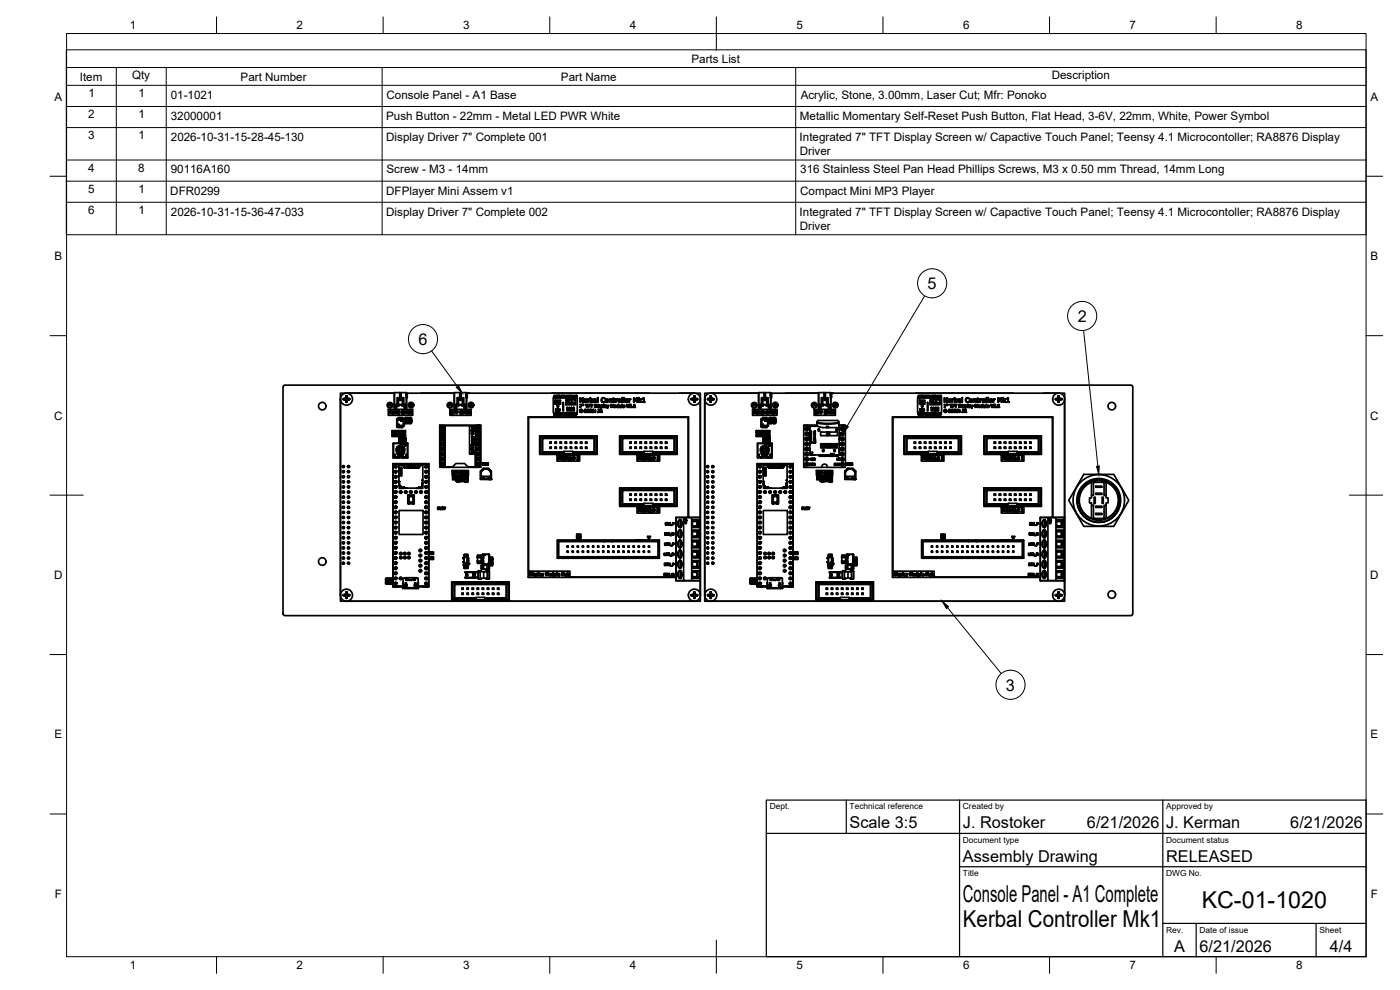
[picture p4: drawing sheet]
<svg xmlns="http://www.w3.org/2000/svg" width="420mm" height="297mm" viewBox="0 0 420 297" stroke-linecap="round" stroke-linejoin="round" font-family="sans-serif">
<defs><g id="words">
<g font-size="7">
<text x="289" y="270.6">Console Panel - A1 Complete</text>
<text x="360.6" y="272.3">KC-01-1020</text>
<text x="289" y="278.1">Kerbal Controller Mk1</text>
</g>
<g font-size="4.9">
<text x="278.4" y="86.7">5</text>
<text x="323.4" y="96.6">2</text>
<text x="125.6" y="103.5">6</text>
<text x="301.9" y="207.2">3</text>
<text x="255" y="248.5">Scale 3:5</text>
<text x="289" y="248.5">J. Rostoker</text>
<text x="326.2" y="248.5">6/21/2026</text>
<text x="350" y="248.5">J. Kerman</text>
<text x="387.2" y="248.5">6/21/2026</text>
<text x="289" y="258.6">Assembly Drawing</text>
<text x="350" y="258.6">RELEASED</text>
<text x="352.3" y="285.7">A</text>
<text x="360" y="285.5">6/21/2026</text>
<text x="399.1" y="285.7">4/4</text>
</g>
<g font-size="3.5">
<text x="39" y="8.8">1</text>
<text x="89" y="8.8">2</text>
<text x="139" y="8.8">3</text>
<text x="189" y="8.8">4</text>
<text x="239" y="8.8">5</text>
<text x="289" y="8.8">6</text>
<text x="339" y="8.8">7</text>
<text x="389" y="8.8">8</text>
<text x="39.6" y="23.8">Qty</text>
<text x="207.5" y="18.8">Parts List</text>
<text x="315.6" y="23.8">Description</text>
<text x="23.9" y="24.2">Item</text>
<text x="26.6" y="29.1">1</text>
<text x="41.6" y="29.1">1</text>
<text x="51.2" y="29.6">01-1021</text>
<text x="72.2" y="24.2">Part Number</text>
<text x="116" y="29.6">Console Panel - A1 Base</text>
<text x="168.3" y="24.2">Part Name</text>
<text x="240.3" y="29.6">Acrylic, Stone, 3.00mm, Laser Cut; Mfr: Ponoko</text>
<text x="16.3" y="30.2">A</text>
<text x="26.5" y="35.4">2</text>
<text x="41.6" y="35.4">1</text>
<text x="51.2" y="35.9">32000001</text>
<text x="115.9" y="35.9">Push Button - 22mm - Metal LED PWR White</text>
<text x="240.1" y="36">Metallic Momentary Self-Reset Push Button, Flat Head, 3-6V, 22mm, White, Power Symbol</text>
<text x="411.3" y="30.2">A</text>
<text x="26.4" y="41.8">3</text>
<text x="41.6" y="41.8">1</text>
<text x="51.3" y="42.3">2026-10-31-15-28-45-130</text>
<text x="115.9" y="42.3">Display Driver 7&quot; Complete 001</text>
<text x="240" y="42.3">Integrated 7&quot; TFT Display Screen w/ Capactive Touch Panel; Teensy 4.1 Microcontoller; RA8876 Display</text>
<text x="240" y="46.5">Driver</text>
<text x="26.5" y="51.5">4</text>
<text x="41.4" y="51.5">8</text>
<text x="51.2" y="52">90116A160</text>
<text x="116" y="52.1">Screw - M3 - 14mm</text>
<text x="240.2" y="52.1">316 Stainless Steel Pan Head Phillips Screws, M3 x 0.50 mm Thread, 14mm Long</text>
<text x="26.4" y="57.9">5</text>
<text x="41.6" y="57.9">1</text>
<text x="51.1" y="58.4">DFR0299</text>
<text x="115.9" y="58.4">DFPlayer Mini Assem v1</text>
<text x="240.1" y="58.4">Compact Mini MP3 Player</text>
<text x="26.4" y="64.2">6</text>
<text x="41.6" y="64.2">1</text>
<text x="51.3" y="64.7">2026-10-31-15-36-47-033</text>
<text x="115.9" y="64.7">Display Driver 7&quot; Complete 002</text>
<text x="240" y="64.7">Integrated 7&quot; TFT Display Screen w/ Capactive Touch Panel; Teensy 4.1 Microcontoller; RA8876 Display</text>
<text x="240" y="68.9">Driver</text>
<text x="16.3" y="78">B</text>
<text x="411.3" y="78">B</text>
<text x="16.2" y="125.9">C</text>
<text x="411.2" y="125.9">C</text>
<text x="16.2" y="173.7">D</text>
<text x="411.2" y="173.7">D</text>
<text x="16.3" y="221.6">E</text>
<text x="411.3" y="221.6">E</text>
<text x="16.4" y="269.4">F</text>
<text x="411.4" y="269.4">F</text>
<text x="39" y="290.8">1</text>
<text x="89" y="290.8">2</text>
<text x="139" y="290.8">3</text>
<text x="189" y="290.8">4</text>
<text x="239" y="290.8">5</text>
<text x="289" y="290.8">6</text>
<text x="339" y="290.8">7</text>
<text x="389" y="290.8">8</text>
</g>
<g font-size="2.5">
<text x="231" y="242.9">Dept.</text>
<text x="255" y="242.9">Technical reference</text>
<text x="289" y="242.9">Created by</text>
<text x="350" y="242.9">Approved by</text>
<text x="289" y="252.8">Document type</text>
<text x="350" y="252.8">Document status</text>
<text x="289" y="262.9">Title</text>
<text x="350" y="262.9">DWG No.</text>
<text x="350" y="279.9">Rev.</text>
<text x="360" y="279.9">Date of issue</text>
<text x="396" y="279.9">Sheet</text>
</g>
</g></defs>
<!-- layer: Visible -->
<g fill="none" stroke="#000" stroke-width=".51">
<path d="M85.1 115.7l.3-.1h254.1l.5 .5-.1 68.2-.5 .4h-254l-.5-.5v-68.1zM102.2 119.9v58.5M103 119.9h.1M103 119.6v.3M103 119.6h.1M103.1 119.9h.3M103.4 119.9h.1M103.4 119.6h.1M103.4 119.6l-.3 .1v.2h.3M103.4 119.6h-.3M103.4 119.9l.2 .1M103.4 119.9l.4 .4"/>
<path d="M103.7 119.4l-.3 .2M103.8 119.2l-.1 .2M103.8 119.1v.1M103.8 119.1v-.3h.3l.1 .6M103.8 119.2l-.4 .4M103.9 119.1v.1M104.1 118.8v.1M104.1 118.8l-.2 .1v.3M104.1 118.9l.1 .6M104.1 118h14.2M104.2 119.4l.3 .2M104.5 119.9l-.3 .2-.1 .6h-.2v-.3"/>
<path d="M104.5 119.6h.4M104.5 119.9l-.2 .1M104.6 119.9h-.1M104.9 119.6v.1M104.9 119.6h.1M104.9 119.7v.2h-.3M104.9 119.9h-.3M104.9 119.9h.1M104.9 119.6v.3M119.4 119.3v1.8M119.9 117.8h-1.5v4.6h.3v-1M119.9 117.8h2v4.6h-.3v-1"/>
<path d="M120.5 117.8l-.1 2.3h-.4l-.1-2.3M120.9 119.3v1.8M121.9 118l.1 4.4h-.7M121.9 118.6v.1M121.9 118.7h.1M121.9 118.6h.1M121.9 118.5h.1M121.9 118.3v.1M121.9 118.1v.2M121.9 118.8v.6M121.9 118.3h.1M122 118h14.3"/>
<path d="M126.3 118h10.1l-.1 4.4h.7l.1-1M137.4 119.3v1.8M137.9 117.8h-1.5v4.6h.3v-1M137.9 117.8h2.1v4.6h-.3v-1M138.5 117.8l-.1 2.3h-.5v-2.3M138.9 119.3v1.8M140 118.6v.1M140 118.7h.1M140 118.6h.1M140 118.5h.1M140 118.3v.1M140 118.1v.2"/>
<path d="M140 118.8v.6M140 118.3h.1M140 118h68.2M141.1 118h-1.1v4.4M165.5 118h29.4M166.1 119.6l7-.1 .1 4.2-.1 .2-6.9-.1zM166.3 118.6l.1 .6h-.2zM166.5 118.6h.3l-.2 .2 .2 .4h-.3zM166.9 118.6l.4 .1v.5h-.4zM167 119l.2 .1zM167.1 118.9h.1M167.5 118.6l-.1 .3z"/>
<path d="M167.7 118.7h.3l-.2 .1 .2 .4h-.3l.2-.1zM168.3 118.7h.4l-.3 .2 .3 .3-.4-.1zM169.5 118.6l.4 .4 .1-.4v.6l-.4-.3-.1 .3zM169.8 119.9h3v1.5h-3zM169.9 120h2.8v1.4h-.2v-.4h-.3l-.1 .4v-.7h-.3v.7h-.2v-.9h-.2v.9l-.2-.4h-.3l-.1 .4v-1.3h-.3v1.3h-.2v-.7h-.2v.7h-.2zM170.1 118.6h.3l-.1 .6zM170.5 118.6l.4 .1v.5l-.3-.2-.1 .2zM170.6 118.8l.1 .1zM171.6 118.6l.3 .6h-.3zM172 118.6l.3 .6h-.3zM172.4 118.6h.3l-.2 .2 .2 .4h-.3zM172.8 118.6l.3 .1 .1 .5-.3-.2-.1 .2z"/>
<path d="M172.9 118.8l.1 .1zM174 119.4h.2v.7l.9-.7-.6 .6 .6 .7-.8-.6-.3 .6zM175.3 119.7l.7 .1v.4l-.7 .1 .3 .3 .4-.1v.2l-.8-.1v-.6zM175.4 119.9l.4-.1 .1 .3h-.6zM176.3 119.7h.6l-.4 .3v.7h-.2zM177.1 119.3h.1l.1 .5 .6 .1v.5l-.2 .3h-.6zM178.2 119.7l.7 .1 .1 .9-.8-.1 .1-.5 .5-.1zM179.3 119.3h.2v1.4h-.2zM180.6 119.6l.4-.3 .5 .2v.2l-.6-.2-.3 .4 .2 .6 .7-.1v.2l-.6 .1-.3-.2zM182.9 119.7l.7 .1 .1 .9h-.2l-.1-.9-.4 .1v.8h-.1zM184 119.4l.2 .3h.3l-.3 .2v.6l.3 .2-.5-.1zM184.7 119.7h.7l-.5 .3v.7z"/>
<path d="M186.6 119.3h.2v1.4h-.2zM187.1 119.3h.2v1.4h-.2zM187.7 119.8h.7l.1 .4-.8 .1 .3 .3 .4-.1v.2l-.7-.1zM187.8 119.9l.4-.1 .1 .3h-.6zM188.7 119.7h.6l-.4 .3v.7h-.2zM190.2 119.4h.2l.3 .7 .4-.7h.2v1.3h-.1v-1.1l-.4 .7-.5-.7v1.1h-.1zM191.7 119.3h.2v.9l.7-.5-.5 .5 .5 .5-.6-.4-.3 .4zM192.8 119.6l.5-.2v1.2l.3 .1h-.8l.3-.1v-.9zM203.9 118h6.3v62.4h-108v-62.4h16.2l-.1 4.4h.7v-1M207.4 119.9h.1M207.4 119.6v.3M207.5 119.6h-.1"/>
<path d="M207.5 119.9h.3M207.8 119.9h.1M207.8 119.6h-.3M207.8 119.9l.2 .1M207.8 119.9l.3 .1M207.9 119.6l-.4 .1v.2h.3M208 119.5l-.2 .1M208.1 120l.2 .7h.2M208.1 119.5l-.3 .1M208.1 119.4l-.1 .1M208.2 119.4l-.1 .1M208.5 118.9h.1"/>
<path d="M208.5 118.8l-.2 .1-.1 .6M208.5 119.1l.2 .4M208.5 118.9v.3M208.5 118.8h-.3l-.1 .6M208.5 119.1l.1 .3M208.5 118.8v.3M208.6 119.4l.1 .1M208.7 119.5l.2 .1M208.9 119.9l-.2 .1M208.9 119.6l.4 .1v.2h-.3M208.9 119.6h.4M208.9 119.9l-.4 .5"/>
<path d="M209 119.9h-.1M209.3 119.6h.1M209.3 119.9h-.4M209.3 119.9h.1M209.4 119.6v.3M210.2 119.9v58.5M211.5 119.9v58.5M212.7 119.9h.1M212.7 119.9l.2 .1M212.7 119.6h-.3v.3h.3M212.7 119.9l.5 .4M212.8 119.6l-.4 .1v.2h.3"/>
<path d="M213 119.4l-.3 .2M213.1 119.2l-.1 .2M213.1 119.1v.1M213.2 119.1v-.3h.3v.4M213.2 119.2l-.5 .4M213.2 119.1v.1M213.4 118.8v.1M213.4 118.8l-.2 .1v.3M213.4 118.9v.3M213.4 119.2l.1 .3M213.5 118h14.1M213.5 119.2l.1 .2"/>
<path d="M213.5 119.4l.3 .2M213.6 119.4l.3 .2M213.9 119.9l-.2 .1M213.9 119.6h.3M213.9 119.9h-.1M213.9 119.9l-.4 .4 .1-.2M213.9 119.6l.4 .2-.4 .1M214.2 119.6v.1M214.2 119.7v.2h-.3M228.7 119.3v1.8M229.2 117.8h-1.5v4.6h.3v-1M229.2 117.8h2.1v4.6h-.3v-1"/>
<path d="M229.8 117.8l-.1 2.3h-.4l-.1-2.3M230.3 119.3v1.8M231.3 118l.1 4.4h-.8M231.3 118.6v.1M231.3 118.7h.1M231.3 118.6h.1M231.3 118.5h.1M231.3 118.3v.1M231.3 118.1v.2M231.3 118.8v.6M231.3 118.3h.1M231.4 118h14.2"/>
<path d="M235.7 118h10v4.4h.7v-1M246.8 119.3v1.8M247.2 117.8h-1.5v4.6h.3v-1M247.2 117.8h2.1v4.6h-.3v-1M247.8 117.8l-.1 2.3h-.4l-.1-2.3M248.3 119.3v1.8M249.3 118.6v.1M249.3 118.7h.1M249.3 118.6h.1M249.3 118.5h.1M249.3 118.3v.1M249.3 118.1v.2"/>
<path d="M249.3 118.8v.6M249.3 118.3h.1M249.4 118h68.1M250.4 118h-1.1l.1 4.4h-.8M274.8 118h29.4M275.4 119.6l7-.1 .2 4.2-.2 .2-6.9-.1zM275.6 118.6l.1 .6h-.2zM275.8 118.6h.3l-.1 .2 .1 .4h-.3zM276.2 118.6l.4 .1v.5h-.4zM276.4 119l.1 .1zM276.4 118.9h.1M276.8 118.6l-.1 .3z"/>
<path d="M277 118.7h.3l-.2 .1 .2 .4h-.3l.2-.1zM277.7 118.7h.3l-.3 .2 .3 .3-.4-.1zM278.8 118.6l.4 .4 .1-.4v.6l-.4-.3-.1 .3zM279.1 119.9h3v1.5h-3zM279.2 120h2.8v1.4h-.1v-.4h-.3l-.2 .4v-.7h-.3v.7h-.1v-.9h-.3v.9l-.2-.4h-.3l-.1 .4v-1.3h-.3v1.3h-.1v-.7h-.3v.7h-.2zM279.4 118.6h.4l-.2 .6zM279.8 118.6l.4 .1v.5l-.2-.2-.2 .2zM280 118.8v.1zM281 118.6l.3 .6h-.3zM281.3 118.6l.3 .6h-.3zM281.7 118.6h.3l-.2 .2 .2 .4h-.3zM282.1 118.6l.4 .1 .1 .5-.3-.2-.2 .2z"/>
<path d="M282.2 118.8l.1 .1zM283.4 119.4h.1v.7l.9-.7-.6 .6 .6 .7-.7-.6-.3 .6zM284.6 119.8h.7l.1 .4-.8 .1 .3 .3 .5-.1-.1 .2-.7-.1zM284.7 119.9l.4-.1 .1 .3h-.6zM285.6 119.7h.7l-.5 .3v.7h-.2zM286.4 119.3h.2v.5l.6 .1 .1 .5-.3 .3h-.6zM287.6 119.7l.6 .1 .1 .9-.8-.1 .1-.5 .6-.1zM288.6 119.3h.2v1.4h-.2zM289.9 119.6l.4-.3 .5 .2v.2l-.6-.2-.3 .4 .2 .6 .7-.1v.2l-.6 .1-.3-.2zM292.2 119.7l.8 .1v.9h-.2l-.1-.9-.3 .1v.8h-.2zM293.3 119.4l.2 .3h.4l-.4 .2v.6l.3 .2-.4-.1zM294.1 119.7h.6l-.5 .3v.7z"/>
<path d="M296 119.3h.1v1.4h-.1zM296.5 119.3h.1v1.4h-.1zM297.1 119.8h.6l.1 .4-.7 .1 .2 .3 .5-.1-.1 .2-.7-.1zM297.1 119.9l.4-.1 .1 .3h-.5zM298 119.7h.7l-.5 .3v.7h-.2zM299.5 119.4h.2l.4 .7 .3-.7h.3v1.3h-.2v-1.1l-.4 .7-.4-.7v1.1h-.2zM301 119.3h.2v.9l.7-.5-.5 .5 .5 .5-.6-.4-.3 .4zM302.2 119.6l.4-.2v1.2l.3 .1h-.7l.3-.1v-.9zM313.2 118h6.3v62.4h-108v-62.4h16.2v4.4h.7v-1M316.8 119.9h.1M316.8 119.6v.3M316.8 119.6h.1"/>
<path d="M316.8 119.9h.3M317.1 119.9h.1M317.1 119.6l-.3 .1v.2h.3M317.1 119.6h-.3M317.2 119.9l.2 .1M317.4 119.5l-.2 .1M317.4 120l.1 .1M317.5 119.4l-.1 .1M317.6 118.8l-.1 .6M317.6 118.8h.3l.1 .6M317.6 118.8l-.2 .7M317.6 118.8h.2"/>
<path d="M317.8 118.9h.1M317.8 118.9l.1 .6M318 119.5h.1M318 119.5l.6 .2v.2h-.3M318 120l-.1 .1M318.1 119.5l.2 .1M318.2 119.9l-.2 .1M318.2 119.6h.1M318.3 119.6h.3M318.3 119.9l-.2 .1M318.3 119.9h-.1M318.6 119.6h.1"/>
<path d="M318.6 119.9h-.3M318.7 119.9h-.1M318.7 119.6v.3M319.5 119.9v58.5M102.8 139.9v.2M103 139.8h.2v.4h-.2zM103 139.9h.2M103.6 120l.2 .3M103.8 120.3v.1M103.9 120.3v.1M104.1 120.4l-.1 .3-.2-.3M104.1 120.3h.1"/>
<path d="M104.3 120l-.1 .3M104.5 139.9l.2-.1v.4l-.2-.1M104.7 139.9h-.2l.2 .2M104.9 139.9v.2M116.5 122.8h7.4v1.8h-7.4zM116.7 123.3h.7l-.3 .1v.8l-.1-.8zM116.7 121.5h.6v.2h-.6zM117.6 131h.8M117.8 130.5l.5 .1zM117.8 129.8h.5v.6h-.5zM117.8 129.6l.5 .1zM117.8 129.7v.1"/>
<path d="M117.8 130.4v.1M118 133.1v4.2M118 137.3l.1 .1M118 139.3h1.4M118 133h4.4v4.3l-.4 .1-.1-.3h-.4v.2h-.4v-.2M118.1 133l-.1 .1M118.1 133.1h4.2v4h-4.2zM118.1 137.1v.2l.2-.2M118.3 130.4h.1M118.3 130.3h.1M118.3 130.2h.1M118.3 130.4v.1"/>
<path d="M118.3 129.7v.1M118.4 136.4l.1 .3zM118.5 123.3l.5 .7 .1-.7v.9l-.5-.8-.1 .8zM118.5 121.3h3.4M118.5 130.3v.6M118.5 129.3v.5M118.5 130.3l-.1 .6h-.7l-.1-.6 .1 .6M118.5 129.2l-.9 .1v.5l.1-.5h.7l.1 .5M118.5 139.8v.4h.4M118.5 139.8h.4v.4M118.5 139.8l.3 .1M118.5 139.9v.3"/>
<path d="M118.6 139.8h.3M118.7 139.9v.2M118.7 121.4h.2v.9h-.2M118.7 129.2h.9M118.7 131h.8M118.7 129.2v.6l.1-.5h.7l.1 .5M118.9 130.5l.5 .1zM118.9 129.8h.5v.6h-.5zM118.9 129.6l.5 .1zM118.9 129.7v.1M118.9 130.4v.1M118.9 137.3l.1 .1"/>
<path d="M118.9 139.8l-.1 .3M118.9 139.9v.3M119.1 121.4h.1M119.2 125.7l-.1 2.1 .2-.1M119.2 125.7h.2l-.2 .1 .1 1.9M119.2 121.4v-2.1h.4v2.1M119.2 121.1h.4M119.2 125.7h.1M119.3 135.4l.1 .2-.4 .5 .1 .1 .4-.4a1.03 1.03 0 0 0 1.3 0M119.3 121.4h.1M119.3 137.1v.2l-.9-.2v.3h-.4M119.3 136.1l.3 .1-.1 .5h-.2l.3-.1-.2-.2 .1-.2z"/>
<path d="M119.4 130.4h.1M119.4 130.3h.1M119.4 130.2h.1M119.4 130.4v.1M119.4 129.7v.1M119.4 127.7h1.6M119.4 125.9h1.6M119.4 127.7h.1M119.4 125.9v1.8M119.4 125.9h.1M119.4 123.3h.6l-.5 .1v.3h.5l-.5 .1v.3l.5 .1h-.6zM119.4 135.2h.6v.6"/>
<path d="M119.4 135.2l.6 .6M119.4 134.8v.4M119.4 134.3l-.3-.2-.1 .1 .3 .3-.5 .4h.4l-.3 .6 .3-.1M119.4 121.4v.3h.3v-.3M119.5 121.7v.1M119.5 127.7v.6h.2v-.6M119.5 125.9v-.6h.2v.6M119.5 130.3l.1 .6M119.5 129.3v.5M119.6 130.3l-.1 .6h-.7l-.1-.6v.6M119.6 121.7v.1M119.6 134.1l-.2 .2"/>
<path d="M119.8 131h.8M119.8 130.9v-.6v.6h.7l.1-.6v.6M119.8 129.2v.6v-.5h.7l.1 .5v-.6h-.8M119.8 121.4l-.2 .4-.2-.4v.4M119.8 137.1v.2h-.5M119.8 136.1l.3 .1v.4l-.2 .1-.1-.1h.2l-.2-.2 .2-.2zM119.9 125.9v-.6h.2v.6M119.9 127.7v.6h.2v-.6M119.9 131.2l.6 .1M120 129.8h.1M120 129.9h.1M119.9 129.8h.1"/>
<path d="M119.9 131.4v.2M119.9 132.2v.2M119.9 132.2h.1M119.9 131.6h.1M119.9 129.9h.1M119.9 131l-.2 .3 .1 .5 .1-.7M119.9 132.7l-.1-.7-.1 .5 .2 .3M120 129.6l.4 .1zM120 129.8h.4v.6h-.4zM120 130.5l.4 .1zM120 129.8h-.1M120 129.6v.1"/>
<path d="M120 131.6v.6M120 131.4h.4v.2M120 129.7v.1M120 130.4v.1M120 132.2h.4M120 134.2v.6h-.6M120 134.2l-.6 .6M120 134.2l.7 .1 .3 .5M120.1 133.9v-.5h.2v.5l.6-.1-.2 .3M120.1 134h-.3l-.2-.3-.1 .1 .1 .3M120.2 136.2l.3-.1-.2 .3h.3l-.1 .3-.3-.1zM120.2 126.2l.1 .1"/>
<path d="M120.3 121.4h-.2M120.3 126.3h.1M120.3 126.2l.2 .1M120.3 126.2h.1M120.3 125.9v-.6h.2v.6M120.3 127.7v.6h.2v-.6M120.3 126.2v.1M120.4 126.1l.1 .1M120.4 126.1l-.1 .1M120.4 134.2v.6h.6M120.4 133.1h.2M120.4 132.2v.2h-.4"/>
<path d="M120.4 131.9h.1M120.4 131.8h.1M120.4 131.7h.1M120.4 132v.1M120.4 129.7v.1M120.4 130.4v.1M120.4 131.6v.6M120.4 131.6h-.4M120.4 131l.3 .3M120.5 126.3h.1M120.5 126.2h.1M120.5 131.3v.4"/>
<path d="M120.5 132.1v.5M120.5 132.1h.2M120.5 132.5l-.6 .2M120.6 126.3h.1M120.5 131.7h.2M120.6 123.4l.6-.1-.5 .2 .5 .3v.3h-.7l.6-.1-.5-.3zM120.6 137.1v.2h.5M120.6 126.2h.1M120.6 126.2v.1M120.6 121.4l.1 .4 .3-.3M120.6 121.4v.3h.3v-.3M120.6 133.1h.1"/>
<path d="M120.7 126.2h.1M120.7 133.1h.1M120.7 126.3h-.1M120.7 126.3h.1M120.7 125.9v-.6h.2v.6M120.7 127.7v.6h.2v-.6M120.7 131.3v.4M120.7 132.1v.5M120.7 136.1l.3 .1-.3 .4 .3 .1h-.3l.2-.4zM120.7 126.2h-.1M120.7 132.5l-.2 .3h-.6M120.7 134.1l.3 .2 .2-.2 .1 .1-.2 .3"/>
<path d="M120.8 132.1l.1 .5 .6 .1 .2-.7 .1 .5-.3 .3h-.6l-.1-.3M120.8 121.4v-2.1h.4v2.1M120.8 121.1h.4M120.8 126.3h-.1M120.8 126.3h.1M120.8 133.1h.1M120.8 133.1h.2M120.8 129.2h.9v.6l-.1-.5h-.7l-.1 .5zM120.8 131h.8M120.9 130.9v-.6v.6h.7l.1-.6v.6M121 135.6l.4 .4-.1 .1-.5-.3M121 125.7h.3l-.1 2.1-.2 .1z"/>
<path d="M121 135.2h-.6v.6M121 125.9h.1M121 125.9v1.8M121 127.7h.1M121 121.4v.1M121 134.8v.4M121 135.2l-.3 .5-.7 .1M121 129.6l.5 .1zM121 129.8h.5v.6h-.5zM121 130.5l.5 .1zM121 129.8h.1M121 129.9h.1"/>
<path d="M121 129.6v.2M121 131.6v.6M121 131.6v-.2h.5v.2M121 132.2v.2h.5v-.2M121 129.7v.1M121 130.4v.1M121 131l-.2 .3M121 132.2h.5M121.1 134.5l.1 .2h.3l.1 .2h-.4M121.1 121.4h.1M121.1 121.4l-.1 .1M121.1 133.1h.6"/>
<path d="M121.1 135.4l-.1 .2M121.2 134.9v.3l.3 .1v.2l-.4-.1M121.3 121.4v1M121.3 121.4h.1M121.3 122.4h.1M121.4 123.3l.6 .2-.1 .3-.4 .1v.3zM121.4 126.8l.1-.5 .1 .5M121.4 126.8l.2 .3h.6M121.5 133.7l.1 .1-.2 .1zM121.5 131.9h.1M121.5 131.8h.1M121.5 131.7h.1"/>
<path d="M121.5 132v.1M121.5 131.6v.6M121.5 137.3l-1 .1-.1-.3h-.4l-.1 .3h-.9M121.5 131.6h-.5M121.5 131l.2 .1v.7l-.2-.7-.6 .1-.1 .5M121.5 133.3l.3 .1-.1 .3-.4 .2zM121.5 129.7v.1M121.5 130.4v.1M121.5 123.4l.4 .1-.1 .2-.3 .1zM121.5 133.4l.2 .1-.2 .1zM121.6 126.8l.6 .1M121.6 121.5h-.1v.8h.1"/>
<path d="M121.7 126.5v.2h.5v-.2M121.7 126.5h.5M121.8 136.4l.1 .3zM121.9 133.4l.1 .1zM121.9 133.4h.1M122.1 137.1v.2l.1-.2M122.2 123.3l.1 .5 .5-.5-.4 .4 .5 .5-.5-.4-.2 .4zM122.2 126.5h.1M122.2 125.9h.1M122.2 125.9h-.5M122.2 125.3l-.7 .1v.7l.1-.6 .6-.1M122.2 125.9v-.2h-.5v.8"/>
<path d="M122.2 126.2h.1M122.2 126.1h.1M122.2 126.1v.1M122.2 126h.1M122.2 126.2v.2M122.2 125.9v.6M122.2 125.3l.2 .1v.7l-.2-.7M122.3 126.8l.1-.5v.5M122.3 126.8l-.1 .1M122.4 126.8l-.2 .3M122.5 126.8l.1-.5v.5M122.5 126.8l.1 .3h.6"/>
<path d="M122.7 126.8l.5 .1M122.8 125.7h.4v1h-.4zM122.8 126.5h.4M122.8 121.5h.5l.1-.5v.5l.5 .1h-.5l-.1 .5v-.5zM123 123.3l.5 .1-.1 .4 .3 .4-.4-.3-.3 .3zM123.1 123.4h.3v.3h-.3zM123.2 125.3l-.7 .1v.6h.2v-.5l.5-.1M123.2 126.2h.1M123.2 126.1h.1M123.2 126.1v.1M123.2 126h.1M123.2 126.2v.2"/>
<path d="M123.2 125.9h-.4M123.2 125.3l.3 .1-.1 .7-.2-.7M123.3 126.8l.1-.5 .1 .5M123.4 126.8l-.2 .1M123.5 126.8l-.3 .3M126.1 139.7l-.3 .6-.3 .1h-3.9M126.1 139.7h.8v4.3l-.3 .1 .3 .1v.6l-.3 .1v1.3M126.1 139.7l-.2-.1v.5M127.1 139.3h1.5M127.7 139.8h.4v.4h-.4zM127.7 139.8l.1 .3M127.7 139.9v.3"/>
<path d="M127.7 139.8h.3zM128 139.9v.2M128.1 139.8l-.3 .1M128.1 139.9v.3M128.6 139.1l-10.7 .1v36.8l3.1 .1M128.6 139.1v37M132 127.6h12.3v12.6h-12.3zM132 127.6h1.5v12.5h-1.5zM132.3 138.7h1v1h-1zM132.3 135.7h1v1h-1zM132.3 132.6h1v1h-1zM132.3 129.6h1v1h-1z"/>
<path d="M132.3 131.1h1v1h-1zM132.3 134.1h1v1.1h-1zM132.3 137.2h1v1h-1zM132.3 128h1v1.1h-1zM132.3 128l.2 .3M132.3 138.7l.2 .3M132.3 137.2l.2 .2M132.3 135.7l.2 .2M132.3 134.1l.2 .3M132.3 132.6l.2 .3M132.3 131.1l.2 .2M132.3 129.6l.2 .2"/>
<path d="M132.5 128.8h.6M132.5 133.4h.6M132.5 138h.6M132.5 136.4h.6M132.5 139.5l-.2 .2M132.5 128.3v.5M132.5 129.8v.5M132.5 131.3v.6M132.5 132.9v.5M132.5 134.4v.5M132.5 135.9v.5M132.5 137.4v.6"/>
<path d="M132.5 139v.5M132.5 128.8l-.2 .3M132.5 139.5h.6M132.5 138l-.2 .2M132.5 136.4l-.2 .3M132.5 134.9l-.2 .3M132.5 134.9h.6M132.5 133.4l-.2 .2M132.5 131.9l-.2 .2M132.5 131.9h.6M132.5 130.3l-.2 .3M132.5 130.3h.6"/>
<path d="M132.6 136.4h.1M132.6 134.8v.1M132.6 139.4v.1M132.6 137.9h.1M132.6 128.7v.1M132.6 133.3v.1M132.6 131.8h.1M132.6 130.3h.1M132.6 128.3h.1M132.6 135.9v.1M132.6 134.4h.1M132.6 137.4v.1"/>
<path d="M132.6 132.9h.1M132.6 131.3v.1M132.6 129.8v.1M132.6 139h.1M132.7 139.1v.3M132.7 129.9v.3M132.7 137.6v.2M132.7 128.4v.3M132.7 136v.3M132.7 134.5v.3M132.7 133v.3M132.7 131.5v.2"/>
<path d="M132.7 128.4h.2M132.7 133h.2M132.7 137.6h.2M132.7 139.1h.2M132.7 136.3h.2M132.7 128.7h.2M132.7 128.3v.1M132.7 128.7v.1M132.7 129.8v.1M132.7 130.2v.1M132.7 131.3v.2M132.7 131.7v.2"/>
<path d="M132.7 132.9v.1M132.7 133.3v.1M132.7 134.4v.1M132.7 134.8v.1M132.7 135.9v.1M132.7 136.3v.1M132.7 137.4v.2M132.7 137.8v.2M132.7 139v.1M132.7 139.4v.1M132.7 139.4h.2M132.7 137.8h.2"/>
<path d="M132.7 130.2h.2M132.7 129.9h.2M132.7 131.5h.2M132.7 131.7h.2M132.7 136h.2M132.7 133.3h.2M132.7 134.8h.2M132.7 134.5h.2M132.9 139.1v.3M132.9 129.9v.3M132.9 137.6v.2M132.9 128.4v.3"/>
<path d="M132.9 136v.3M132.9 134.5v.3M132.9 133v.3M132.9 131.5v.2M132.9 128.3v.1M132.9 128.7v.1M132.9 129.8v.1M132.9 130.2v.1M132.9 131.3v.2M132.9 131.7v.2M132.9 132.9v.1M132.9 133.3v.1"/>
<path d="M132.9 134.4v.1M132.9 134.8v.1M132.9 135.9v.1M132.9 136.3v.1M132.9 137.4v.2M132.9 137.8v.2M132.9 139v.1M132.9 139.4v.1M133 135.9l.1 .1M133 131.3l.1 .1M133.1 131.3v.6M133.1 135.9v.5"/>
<path d="M133.1 128.8l.2 .3M133.1 139.5l.2 .2M133.1 138l.2 .2M133.1 136.4l.2 .3M133.1 134.9l.2 .3M133.1 133.4l.2 .2M133.1 131.9l.2 .2M133.1 130.3l.2 .3M133.1 136.4h-.1M133.1 134.4v.5M133.1 134.8l-.1 .1M133.1 139v.5"/>
<path d="M133.1 139.4l-.1 .1M133.1 137.5v.5M133.1 137.9h-.1M133.1 128.3v.5M133.1 128.7l-.1 .1M133.1 132.9v.5M133.1 133.3l-.1 .1M133.1 131.8h-.1M133.1 129.9v.4M133.1 130.3h-.1M133.3 128l-.2 .3h-.6M133.3 138.7l-.2 .3h-.6"/>
<path d="M133.3 137.2l-.2 .2h-.6M133.3 135.7l-.2 .2h-.6M133.3 134.1l-.2 .3h-.6M133.3 132.6l-.2 .3h-.6M133.3 131.1l-.2 .2h-.6M133.3 129.6l-.2 .2h-.6M133.6 127.7h7.3v8.6h1.8v3.8h-2.3l-1-1h-2.6l-1 1h-2.2zM134.7 121.5h.6v.2h-.6zM135 122.8h6.4v1.8h-6.4zM135.3 123.3l.7 .2-.2 .6-.5 .1zM135.4 123.4l.5 .2-.2 .5h-.3zM136.2 123.3h.6l-.5 .1v.3h.4l-.4 .1v.4z"/>
<path d="M136.5 121.3h3.4M136.7 121.4h.2v.9h-.2M136.9 123.3l.6 .2-.1 .3-.4 .1v.3zM137 123.4l.4 .1-.1 .2-.3 .1zM137.1 121.4h.1M137.2 121.4v-2.1h.4v2.1M137.2 121.1h.4M137.3 121.4l.1 .4 .4-.1v-.3l-.1 .3h-.3v-.3M138.1 123.4h.6l-.5 .1 .5 .3-.1 .3h-.6l.6-.1-.5-.3zM138.3 121.4h-.2M138.6 121.4l.1 .4 .3-.3M138.6 121.4v.3h.3v-.3"/>
<path d="M138.8 121.4v-2.1h.4v2.1M138.8 121.1h.4M138.9 123.3l.6 .2-.1 .3-.4 .1v.3zM139 121.4v.1M139 123.4l.4 .1-.1 .2-.3 .1zM139.1 121.4l-.1 .1M139.1 121.4h.1M139.3 121.4v1M139.3 122.4h.1M139.3 121.4h.1M139.7 123.3l.1 .5 .5-.5-.3 .4 .4 .5-.5-.4-.2 .4zM139.7 121.5h-.3v.8h.3"/>
<path d="M140.1 122.4h-.8M140.5 123.3l.6 .1-.2 .4 .3 .4-.4-.3-.3 .3zM140.6 123.4h.3v.3h-.3zM140.8 121.5h.5l.1-.5v.5l.5 .1h-.5l-.1 .5v-.5zM141.4 133.5l.9 .2zM141.4 129.1l.1 .1zM141.4 127.9l.1 .2zM141.4 134.5l.1 .4h.3l.1-.3v.3l.4 .2h-.9zM141.4 129.4h.9l-.8 .1 .5 .3-.5 .3 .8 .1h-.9l.5-.4zM141.5 133.9l.3-.1 .2 .4 .3 .2h-.9zM141.5 135.4l.6-.1 .2 .7h-.9zM141.5 134l.3-.1 .1 .3h-.4z"/>
<path d="M141.6 132l.9 .5-.3-.1-.6 .3 .5-.4zM141.6 130.7l.7 .5h-.7zM141.6 129.1l.7 .1zM141.6 128l.7 .1zM141.6 135.5l.4-.1 .2 .5h-.7zM141.6 131.4l.4-.1v.5l.2-.5 .1 .4-.6 .2zM141.7 132.8h.6v.5h-.4v-.4l-.3 .4zM141.7 128.3h.6l-.6 .2 .1 .2 .5 .1h-.7zM141.7 131.5l.2-.1v.4zM142.7 127.6h1.5v12.5h-1.5zM143 128h1v1.1h-1zM143 131.1h1v1h-1z"/>
<path d="M143 134.1h1v1.1h-1zM143 137.2h1v1h-1zM143 135.7h1v1h-1zM143 132.6h1v1h-1zM143 129.6h1v1h-1zM143 138.7h1v1h-1zM143 138.7l.2 .3M143 128l.2 .3M143 129.6l.2 .2M143 131.1l.2 .2M143 132.6l.2 .3M143 134.1l.2 .3"/>
<path d="M143 135.7l.2 .2M143 137.2l.2 .2M143.2 135.9l.1 .4M143.2 131.3l.1 .4M143.2 134.4h.5M143.2 131.3h.5M143.2 137.8h.1M143.2 128.3v.5M143.2 129.8v.5M143.2 132.9v.5M143.2 134.4v.5M143.2 137.4v.6"/>
<path d="M143.2 139v.5M143.2 139h.5M143.2 128.3h.5M143.2 129.8h.5M143.2 132.9h.5M143.2 135.9h.5M143.2 137.4h.5M143.2 134.4l.1 .1M143.2 137.5l.1 .1M143.2 137.9h.1M143.2 139l.1 .1M143.2 128.3l.1 .1"/>
<path d="M143.2 129.9h.1M143.2 132.9l.1 .1M143.2 127.6h.6M143.3 135.9l-.1 .1M143.3 131.3l-.1 .1M143.3 128.4v.3M143.3 137.6v.2M143.3 129.9v.3M143.3 139.1v.3M143.3 131.5v.2M143.3 133v.3M143.3 134.5v.3"/>
<path d="M143.3 136v.3M143.3 134.8h-.1M143.3 139.4h-.1M143.3 128.7h-.1M143.3 130.2l-.1 .1M143.3 133.3h-.1M143.3 128.4h.3M143.3 133h.3M143.3 137.6h.3M143.3 139.1h.3M143.3 136.3h.3M143.3 131.3v.2"/>
<path d="M143.3 135.9v.1M143.3 137.8v.2M143.3 128.7h.3M143.3 139.4h.3M143.3 137.8h.3M143.3 130.2h.3M143.3 129.9h.3M143.3 131.5h.3M143.3 131.7h.3M143.3 136h.3M143.3 133.3h.3M143.3 134.8h.3"/>
<path d="M143.3 134.5h.3M143.6 128.4v.3M143.6 137.6v.2M143.6 129.9v.3M143.6 139.1v.3M143.6 131.5v.2M143.6 133v.3M143.6 134.5v.3M143.6 136v.3M143.6 137.8h.1M143.6 128.3v.1M143.6 128.7v.1"/>
<path d="M143.6 129.8v.1M143.6 130.2v.1M143.6 131.3v.2M143.6 131.7v.2M143.6 132.9v.1M143.6 133.3v.1M143.6 134.4v.1M143.6 134.8v.1M143.6 135.9v.1M143.6 136.3v.1M143.6 137.4v.2M143.6 137.8v.2"/>
<path d="M143.6 139v.1M143.6 139.4v.1M143.7 137.4v.1M143.7 139h.1M143.7 134.4h.1M143.7 135.9v.1M143.7 128.3h.1M143.7 129.8v.1M143.7 131.3v.1M143.7 132.9h.1M143.7 139.5h-.5l-.2 .2M143.7 128.8h-.5l-.2 .3"/>
<path d="M143.7 130.3h-.5l-.2 .3M143.7 131.9h-.5l-.2 .2M143.7 133.4h-.5l-.2 .2M143.7 134.9h-.5l-.2 .3M143.7 136.4h-.5l-.2 .3M143.7 138h-.5l-.2 .2M143.7 128.3v.5M143.7 129.8v.5M143.7 131.3v.6M143.7 132.9v.5M143.7 134.4v.5M143.7 135.9v.5"/>
<path d="M143.7 137.4v.6M143.7 139v.5M143.7 139.5l.3 .2M143.7 128.8l.3 .3M143.7 130.3l.3 .3M143.7 131.9l.3 .2M143.7 133.4l.3 .2M143.7 134.9l.3 .3M143.7 136.4l.3 .3M143.7 138l.3 .2M143.7 134.8v.1M143.7 136.4h.1"/>
<path d="M143.7 137.9h.1M143.7 139.4v.1M143.7 128.7v.1M143.7 130.3h.1M143.7 131.8h.1M143.7 133.3v.1M144 138.7l-.3 .3M144 128l-.3 .3M144 129.6l-.3 .2M144 131.1l-.3 .2M144 132.6l-.3 .3M144 134.1l-.3 .3"/>
<path d="M144 135.7l-.3 .2M144 137.2l-.3 .2M144.7 138.9l.3 .6 .3-.6-.2 .7zM145.4 139h.5l-.4 .2v.3h.4h-.5zM146 139h.5l-.4 .2 .1 .3 .3 .1-.4-.1zM158.5 125.2v48M158.5 125.2l48.1-.1 .1 30.1 3.5 .1M161.9 130.9v5.4M162 136.2v.1M162 136.3h.1M162 130.8h17.2v5.4M162 130.8h.1"/>
<path d="M162.2 130.9h16.7v5.3h-16.7zM162.7 131.4l.2 .2M162.9 135.6h6.2M163.1 130.9h-1v5.3h6.9v-.5h-6.3v-4.3h15.8M163.4 130.9h7M163.7 136.2h1.1M165 136.2h.1M165.1 132.6h.3v.4h-.3zM165.1 134.1h.3v.4h-.3zM165.1 136.2h.3M165.1 132.6l.1 .1M165.1 134.1l.1 .1"/>
<path d="M165.3 132.9l-.2 .1M165.3 132.7l-.1 .2M165.3 134.4l-.2 .1M165.3 134.2l-.1 .2M165.4 136.2h.1M165.4 136.2h.4M165.4 132.6v.4M165.4 134.1v.4M165.8 136.2h.1M165.8 136.2h.2M166.1 136.2h.1M166.1 136.2h.2"/>
<path d="M166.2 124l.3 .5 .3-.5 .3 .5 .2-.5 .4 .5 .3-.4-.3 .5-.3-.5-.3 .5-.3-.5-.4 .5zM166.6 132.6h.4v.4h-.4zM166.6 134.1h.4v.4h-.4zM166.6 132.6l.1 .1M166.6 134.1l.1 .1M166.6 120.6l1.7 .1-1.6 .1zM166.6 121.1l1.6-.1 .1 .2-1.7 .1zM166.6 120.1l1.6-.1 .1 .2-1.6 .1zM166.8 122.8l1.2-.1 .1 .6h-1.3zM166.8 132.9l-.2 .1M166.8 132.7l-.1 .2M166.8 134.4l-.2 .1"/>
<path d="M166.8 134.2l-.1 .2M166.9 122.9h1.1v.3h-1.1zM167 132.6v.4M167 134.1v.4M167.2 136.6h6.8v1.8h-6.8zM167.2 121.7l.5 .1-.2 .9h-.2zM167.4 137.1l.5 .4 .3-.4v.9l-.1-.8-.2 .5-.3-.5-.2 .8zM168.1 134.1h.4v.4h-.4zM168.1 132.6h.4v.4h-.4zM168.1 132.6l.1 .1M168.1 134.1l.1 .1M168.2 124l.2 .3 .2-.3 .1 .3 .3-.3-.2 .5-.2-.3-.2 .4z"/>
<path d="M168.4 134.4l-.3 .1M168.4 134.2l-.2 .2M168.4 132.9l-.3 .1M168.4 132.7l-.2 .2M168.5 134.1v.4M168.5 132.6v.4M169 135.7l.2-.1v.6M169 120.8l.1 2.5zM169.1 136.2h3M169.2 135.6l2.7-.2v.8M169.4 137.1l.7 .2-.2 .6-.5 .1zM169.6 137.2l.4 .1-.1 .5h-.3z"/>
<path d="M169.6 132.6h.4v.4h-.4zM169.6 134.1h.4v.4h-.4zM169.6 132.6l.1 .1M169.6 134.1l.1 .1M169.7 124l.4 .1 .1 .5-.3-.3-.2 .3zM169.9 124.1l.1 .1zM169.9 132.9l-.3 .1M169.9 132.7l-.2 .2M169.9 134.4l-.3 .1M169.9 134.2l-.2 .2M170 132.6v.4M170 134.1v.4"/>
<path d="M170.2 124l.1 .2 .4-.2-.2 .3 .2 .3-.3-.3-.2 .3zM170.4 137.1l.2 .8 .3-.2 .1-.6-.1 .8-.5-.1zM170.8 124h.3l-.2 .1 .2 .2-.1 .3-.3-.1 .3-.1zM171.2 134.1h.3v.4h-.3zM171.2 132.6h.3v.4h-.3zM171.2 132.6l.1 .1M171.2 134.1l.1 .1M171.3 137.1l.1 .7 .4 .2h-.5zM171.3 124l.3 .5 .3-.5 .3 .5 .3-.5 .3 .5 .3-.4-.2 .5-.3-.5-.3 .5-.3-.5-.4 .5zM171.4 134.4l-.2 .1M171.4 134.2l-.1 .2M171.4 132.9l-.2 .1"/>
<path d="M171.4 132.7l-.1 .2M171.5 134.1v.4M171.5 132.6v.4M171.9 135.6l.3 .1M172 137.1h.5l-.4 .1v.2h.4l-.4 .1v.3l.4 .2h-.5zM172.7 134.1h.4v.4h-.4zM172.7 132.6h.4v.4h-.4zM172.7 134.1l.1 .1M172.7 132.6l.1 .1M172.9 134.4l-.2 .1M172.9 134.2l-.1 .2M172.9 132.9l-.2 .1"/>
<path d="M172.9 132.7l-.1 .2M173.1 134.1v.4M173.1 132.6v.4M173.2 137.1l.5 .1-.1 .7h-.5l.5-.1-.3-.3 .2-.3zM174 121.4h.6l-.4 .8 .3-.7zM174.1 123l.6-.1h-.4l-.2 .3 .1 .4 .5-.1v.2l-.6-.1zM174.2 134.1h.4v.4h-.4zM174.2 132.6h.4v.4h-.4zM174.2 134.1l.1 .1M174.2 132.6l.1 .1M174.5 134.4l-.3 .1M174.5 134.2l-.2 .2"/>
<path d="M174.5 132.9l-.3 .1M174.5 132.7l-.2 .2M174.6 134.1v.4M174.6 132.6v.4M174.8 121.3l.1 .4zM174.8 123.3l.4 .1zM175 121.3l.1 .4zM175.4 122.9h.5v.4l-.4 .3 .5 .1h-.6l.4-.6zM175.7 121.4h.7l-.3 .1v.7l-.1-.7zM175.7 134.1h.4v.4h-.4zM175.7 132.6h.4v.4h-.4zM175.7 134.1l.1 .1"/>
<path d="M175.7 132.6l.1 .1M176 134.4l-.3 .1M176 134.2l-.2 .2M176 132.9l-.3 .1M176 132.7l-.2 .2M176.1 134.1v.4M176.1 132.6v.4M176.2 122.9l.5 .1-.1 .7-.4-.1zM176.3 123h.3l-.1 .6-.2-.1zM176.6 121.4h.5l-.4 .1v.2h.3l-.3 .1v.4zM177 122.9h.5l-.4 .7 .4 .1h-.6l.5-.6zM177.1 121.4h.8l-.3 .1v.7l-.1-.7z"/>
<path d="M177.8 122.9l.4-.1-.4 .3 .5 .1-.2 .5-.4-.2zM178.1 130.9h1v5.3h-6.9v-.5h6.3v-4.3M178.3 131.6v4h-6.3M178.3 131.6h-15.4v4l-.2 .1M178.3 135.6l.2 .1M178.3 120.3l.5-.1-.1 .4-.3-.1zM178.4 121.4l.7 .1-.1 .7h-.6zM178.5 131.4l-.2 .2M178.6 121.5l.4 .2-.1 .4h-.3zM178.6 123.6l.1 .1zM178.6 123.1l.1 .1zM179.2 136.2l-17.1 .1"/>
<path d="M179.4 121.4l.1 .1zM179.4 121.6l.1 .6zM179.5 122.8h.3v.8l-.2 .1h-.2l.3-.1zM179.7 121.6h.4l-.3 .1 .4 .3-.1 .2h-.4l.4-.1-.4-.2zM180 122.8l.6 .1-.2 .4 .4 .4-.5-.3-.3 .3zM180.1 122.9l.3 .1 .1 .2-.3 .1zM180.3 121.6h.5l.1 .2-.1 .4h-.4v.3zM181.1 121.3l.1 .9zM181.4 121.6h.5v.6h-.5l.1-.3 .3-.1zM182.1 121.6l.3 .5 .3-.5-.3 .9zM183.3 121.4l.4 .4 .4-.4v.8l-.1-.7-.3 .5-.3-.5-.1 .7zM185.1 121.7l.4-.1 .1-.3v.9h-.5z"/>
<path d="M185.2 121.7h.3v.4h-.3zM185.8 121.6l.2 .6 .3-.1 .1-.5v.6h-.5zM185.9 130.9v5.4M186 136.2v.1M186 136.3h.1M186 130.8h17.1M186 130.8h.1M186.1 130.8h-.1M186.2 130.9h16.7v5.3h-16.7zM186.6 121.3l.1 .9zM186.7 131.4l.2 .2M186.9 135.6h6.2"/>
<path d="M186.9 121.7l.5-.1 .1 .3-.5 .1 .5 .2h-.5zM187 121.7l.4 .1zM187.1 130.9h-1v5.3h6.8M187.4 130.9h7M187.7 136.2h1.1M188 121.4l.4 .7 .4-.7-.3 .8zM188.9 121.4l.6 .1-.5 .6 .5 .1h-.6l.5-.5zM189 132.6h.4v.4h-.4zM189 134.1h.4v.4h-.4zM189 136.2h.1M189 132.6l.2 .1M189 134.1l.2 .1"/>
<path d="M189.1 136.2h.3M189.3 132.9l-.3 .1M189.3 132.7l-.1 .2M189.3 134.4l-.3 .1M189.3 134.2l-.1 .2M189.4 136.2h.1M189.4 136.2h.6M189.4 132.6v.4M189.4 134.1v.4M189.7 122.1l.2 .1zM190.1 136.2h.1M190.1 136.2h.2"/>
<path d="M190.2 121.5l.3-.1v.8h.2h-.5h.2v-.7zM190.6 132.6h.4v.4h-.4zM190.6 134.1h.4v.4h-.4zM190.6 132.6l.1 .1M190.6 134.1l.1 .1M190.8 132.9l-.2 .1M190.8 132.7l-.1 .2M190.8 134.4l-.2 .1M190.8 134.2l-.1 .2M191 132.6v.4M191 134.1v.4M191.2 136.6h6.8v1.8h-6.8z"/>
<path d="M191.5 137.1l.4 .4 .3-.4v.9l-.1-.8-.2 .5-.3-.5-.1 .8zM192.1 134.1h.4v.4h-.4zM192.1 132.6h.4v.4h-.4zM192.1 134.1l.1 .1M192.1 132.6l.1 .1M192.4 134.4l-.3 .1M192.4 134.2l-.2 .2M192.4 132.9l-.3 .1M192.4 132.7l-.2 .2M192.5 134.1v.4M192.5 132.6v.4M193 135.7l.3-.1v.6"/>
<path d="M193.1 136.2h3M193.3 135.6l2.6-.2v.8M193.4 137.1l.7 .2-.1 .6-.6 .1zM193.6 137.2l.4 .1v.5h-.4zM193.6 132.6h.4v.4h-.4zM193.6 134.1h.4v.4h-.4zM193.6 132.6l.1 .1M193.6 134.1l.1 .1M193.9 132.9l-.3 .1M193.9 132.7l-.2 .2M193.9 134.4l-.3 .1M193.9 134.2l-.2 .2"/>
<path d="M194 132.6v.4M194 134.1v.4M194.4 137.1l.2 .8 .3-.2 .2-.6-.2 .8-.5-.1zM195.1 134.1h.4v.4h-.4zM195.1 132.6h.4v.4h-.4zM195.1 134.1l.2 .1M195.1 132.6l.2 .1M195.3 137.1l.1 .7 .4 .2h-.5zM195.4 134.4l-.3 .1M195.4 134.2l-.1 .2M195.4 132.9l-.3 .1M195.4 132.7l-.1 .2"/>
<path d="M195.5 134.1v.4M195.5 132.6v.4M195.9 135.6l.3 .1M196 137.1h.5l-.4 .1v.2h.4l-.4 .1v.3l.4 .2h-.5zM196.7 134.1h.4v.4h-.4zM196.7 132.6h.4v.4h-.4zM196.7 134.1l.1 .1M196.7 132.6l.1 .1M196.9 134.4l-.2 .1M196.9 134.2l-.1 .2M196.9 132.9l-.2 .1M196.9 132.7l-.1 .2"/>
<path d="M197.1 134.1v.4M197.1 132.6v.4M197.2 137.2l.3-.1 .2 .9h-.5l.2-.2v-.5zM198.2 134.1h.4v.4h-.4zM198.2 132.6h.4v.4h-.4zM198.2 134.1l.1 .1M198.2 132.6l.1 .1M198.5 134.4l-.3 .1M198.5 134.2l-.2 .2M198.5 132.9l-.3 .1M198.5 132.7l-.2 .2M198.6 134.1v.4"/>
<path d="M198.6 132.6v.4M199.7 134.1h.4v.4h-.4zM199.7 132.6h.4v.4h-.4zM199.7 134.1l.1 .1M199.7 132.6l.1 .1M200 134.4l-.3 .1M200 134.2l-.2 .2M200 132.9l-.3 .1M200 132.7l-.2 .2M200.1 134.1v.4M200.1 132.6v.4M202.1 130.9h1v5.3h-6.9v-.5h6.3v-4.3"/>
<path d="M202.3 131.6v4h-6.3M202.3 131.6h-15.4v4l-.2 .1M202.3 135.6l.2 .1M202.5 131.4h-15.8v4.3h6.3v.5M202.5 131.4l-.2 .2M203.1 130.8l.1 5.4M203.2 136.2l-17.1 .1M208 120l.2 .3M208.2 120.4h.1M208.2 120.4l.1 .3h.2M208.5 120.4v.3M208.7 120l-.2 .3"/>
<path d="M212.1 139.9v.2M212.3 139.8h.2v.4h-.2zM212.3 139.9h.2M212.9 120l.1 .1M213 120.1l.1 .2M213.1 120.4h.1M213.2 120.3v.1M213.4 120.3v.4h-.2v-.3M213.5 120.4l-.2 .3-.1-.3M213.5 120.3h.1M213.7 120l-.1 .1M213.8 139.9l.2-.1v.4l-.2-.1"/>
<path d="M214 139.9h-.2l.2 .2M214.2 139.9v.2M225.8 122.8h7.4v1.8h-7.4zM226 123.3h.7l-.3 .1v.8l-.1-.8zM226.1 121.5h.5v.2h-.5zM226.9 130.9h.1M227 131h.8M227.1 130.5l.5 .1zM227.1 129.8h.5v.6h-.5zM227.1 129.6l.5 .1zM227.1 129.7v.1M227.1 130.4v.1"/>
<path d="M227.3 139.3h10.7v36.5h-3.2M227.3 139.1h10.7v36.9l-3.2 .1M227.3 133.1v4.2M227.3 139.1v37M227.3 137.3l.1 .1M227.3 139.3h1.5M227.4 137.4h.3M227.4 133h4.2M227.4 133l-.1 .1M227.4 133.1h4.2v4h-4.2zM227.5 137.1v.2l.1-.2M227.6 130.4h.1"/>
<path d="M227.6 130.3h.1M227.6 130.2h.1M227.6 130.4v.1M227.6 129.7v.1M227.8 136.4l.1 .3zM227.8 123.3l.5 .7 .2-.7v.9l-.6-.8-.1 .8zM227.8 121.3h3.4M227.8 130.3v.6M227.8 129.3v.5M227.8 130.3l-.1 .6h-.7l-.1-.6v.6M227.8 129.2h-.9v.6l.1-.5h.7l.1 .5M227.9 139.8v.4h.3"/>
<path d="M227.9 139.8h.3v.4M227.9 139.8l.2 .1M227.9 139.9v.3M228 139.9v.2M228 129.2h.9v.6l-.1-.5h-.7l-.1 .5zM228 121.4h.2v.9h-.2M228 131h.8M228.1 130.9v-.6v.6h.7l.1-.6-.1 .6M228.2 130.5l.5 .1zM228.2 129.8h.5v.6h-.5zM228.2 129.6l.5 .1zM228.2 129.7v.1"/>
<path d="M228.2 130.4v.1M228.2 139.8h-.3h.3M228.2 137.3l1 .1 .1-.3h.4l.1 .3 1-.1M228.2 139.8l-.1 .3M228.3 139.9v.3M228.4 127.8l.1 .1M228.5 125.7l-.1 2.1M228.5 125.7h.2l-.2 .1 .2 1.9M228.5 121.1h.4M228.5 125.7h.1M228.6 135.4l.1 .2M228.6 121.4h.1"/>
<path d="M228.6 137.1v.2l-.8-.2-.1 .3M228.6 136.1l.4 .1-.1 .5h-.3l.3-.1-.2-.2 .2-.2zM228.7 127.7l-.2 .2M228.7 130.4h.1M228.7 130.3h.1M228.7 130.2h.1M228.7 130.4v.1M228.7 129.7v.1M228.7 127.7h1.6M228.7 125.9h1.6M228.7 121.4l.2 .4 .2-.4M228.7 127.7h.1"/>
<path d="M228.7 125.9v1.8M228.7 125.9h.1M228.7 123.3h.6l-.5 .1v.3h.5l-.5 .1v.3l.5 .1h-.6zM228.7 135.6l-.4 .5 .1 .1 .5-.4a1.03 1.03 0 0 0 1.3 0M228.7 135.2h.6v.6M228.7 121.4v.4M228.7 135.2l.3 .5 .7 .1M228.7 134.8v.4M228.7 121.4v.3h.4v-.3M228.8 121.7v.1M228.8 127.7v.6h.2v-.6M228.8 125.9v-.6h.2v.6"/>
<path d="M228.9 121.4v-2.1h-.4l-.1 2.1M228.9 121.7v.1M229 134.1l-.2-.3 .2-.1 .1 .3h.3v-.6h.2v.5l.6-.1-.1 .3M229 134.1l-.3 .2-.2-.2v.6h-.3l-.1 .2h.4l-.3 .6 .4-.1M229.1 129.2h.8v.6l-.1-.5h-.6l-.1 .5zM229.1 136.1l.3 .1-.1 .5h-.2l.3-.2-.2-.1 .1-.2zM229.1 131h.8M229.1 130.9v-.6l.1 .6h.6l.1-.6v.6M229.1 137.1v.2h-.5M229.2 125.9v-.6h.2v.6M229.2 127.7v.6h.2v-.6M229.3 129.8h.1"/>
<path d="M229.3 129.9h.1M229.3 129.6v.2M229.3 131.6v-.2h.4v.2M229.3 132.2v.2h.4v-.2M229.3 132.2h.1M229.3 131.6h.1M229.3 129.6h.1M229.3 131l-.3 .1v.7l.2-.6 .7 .1M229.3 129.6l.4 .1zM229.3 129.8h.4v.6h-.4zM229.3 130.5l.4 .1zM229.3 131.6v.6"/>
<path d="M229.3 129.7v.1M229.3 130.4v.1M229.3 132.2h.5M229.3 134.2v.6h-.6M229.6 136.2l.3-.1-.3 .3h.3l-.1 .3-.2-.1zM229.6 126.2v.1M229.6 126.2h.1M229.6 121.4h-.2M229.6 126.3h.1M229.6 125.9v-.6h.2v.6M229.6 127.7v.6h.2v-.6M229.6 126.2l.2 .1"/>
<path d="M229.6 126.2l.1 .1M229.7 126.3h-.1M229.7 126.1l.1 .1M229.7 126.1v.1M229.7 134.2v.6h.6M229.7 134.2l.6 .6M229.7 134.2l-.7 .1-.3 .5M229.7 133.1h.3M229.7 131.9h.1M229.7 131.8h.1M229.7 131.7h.1M229.7 132v.1"/>
<path d="M229.7 129.7v.1M229.7 130.4v.1M229.7 131.6v.6M229.8 131.6h-.5M229.8 131l.3 .3-.2 .4M229.8 126.3h.1M229.9 126.2h.1M229.9 126.3h.1M229.8 131.3v.4M229.8 132.1v.5M229.9 132.1h.2l-.1 .4-.3 .3-.7-.1v-.6h.2v.5l.7-.1M229.9 137.1v.2h.5"/>
<path d="M229.9 121.4l.2 .4 .3-.3M230 126.2h.1M230 123.4l.5-.1-.5 .2 .5 .3v.3h-.6l.5-.1-.5-.3zM230 121.4v.3h.3v-.3M230 126.3h.1M230 133.1h.1M230 125.9v-.6h.2v.6M230 127.7v.6h.2v-.6M230 131.3v.4M230 132.1v.5M230 136.1l.3 .1-.2 .4 .3 .1h-.4l.3-.4zM230.1 126.2h.1"/>
<path d="M230.1 126.3h.1M230.1 134.1l.2 .2 .3-.2-.1 .6h.4v.2h-.4l.3 .6-.4-.1M230.1 126.2v.1M230.1 132.1l.2 .6 .6-.1 .2-.5-.2 .7h-.7l-.1-.3M230.1 121.4v-2.1h.4v2.1M230.1 121.1h.4M230.1 133.1h.1M230.1 133.1h.3M230.1 139.7h-1.1v1M230.2 139.6l.7 .8M230.2 131h.8M230.3 135.6l.5 .4-.1 .1-.6-.3"/>
<path d="M230.3 125.7h.3v2.1l-.3 .1zM230.3 135.2h-.6v.6M230.3 125.9h.1M230.3 125.9v1.8M230.3 127.7h.1M230.3 121.4l.1 .1M230.3 134.8v.4M230.3 135.2l-.6 .6M230.3 129.6l.5 .1zM230.3 129.8h.5v.6h-.5zM230.3 130.5l.5 .1zM230.3 129.8h.1"/>
<path d="M230.3 129.9h.1M230.3 129.6v.2M230.3 131.6v.6M230.3 131.6v-.2h.5v.2M230.3 132.2v.2h.5v-.2M230.3 129.7v.1M230.3 130.4v.1M230.3 131l-.2 .3M230.4 132.2h.4M230.4 137.1v.2l.9-.2v.3h.3M230.4 121.4h.1M230.4 121.4v.1"/>
<path d="M230.5 133.1h.5M230.5 135.4l-.2 .2M230.6 121.4v1M230.6 121.4h.1M230.6 122.4h.1M230.7 123.3l.6 .2-.1 .3-.3 .1v.3zM230.8 126.8v-.5l.1 .5M230.8 126.8l.1 .3h.6l.3-.3M230.8 133.7l.1 .1-.2 .1zM230.8 125.4l.9-.1 .1 .8-.2-.6-.6-.1-.2 .7zM230.8 131.9h.1M230.8 131.8h.1"/>
<path d="M230.8 131.7h.1M230.8 132v.1M230.8 131.6v.6M230.8 131.6h-.4M230.8 131l.3 .1v.7l-.3-.7-.5 .1-.2 .5M230.8 133.3l.3 .1v.3l-.5 .2zM230.8 129.7v.1M230.8 130.4v.1M230.9 123.4l.3 .1-.1 .2-.2 .1zM230.9 133.4l.1 .1-.2 .1zM230.9 126.8h.7M231 121.5h-.2v.8h.2"/>
<path d="M231 129.2v.6l-.1-.5h-.7l-.1 .5v-.6h.9M231 130.9v-.6l-.1 .6h-.7v-.6v.6M231 126.5v.2h.5M231 126.5h.5M231 130.9h.1M231.1 136.4l.2 .3zM231.2 133.4l.1 .1zM231.2 133.4h.1M231.4 137.1v.2l.2-.2M231.5 123.3l.1 .5 .6-.5-.4 .4 .4 .5-.5-.4-.2 .4zM231.5 125.7h-.5v.8M231.5 126.5h.1"/>
<path d="M231.5 125.9h.1M231.5 125.9h-.5M231.5 125.7v.2M231.5 126.5v.2M231.5 126.2h.1M231.5 126.1h.1M231.5 126.1v.1M231.5 126h.1M231.5 126.2v.2M231.5 125.9v.6M231.6 126.8l.1-.5 .1 .5M231.7 133v.1"/>
<path d="M231.7 133.1v4.2M231.7 137.3v.1M231.8 126.8l.1-.5 .1 .5M231.8 126.8l.3 .3M232 126.8l.1 .1M232.1 125.3h.7v.8l-.1-.6-.6-.1M232.1 125.7h.5v1h-.5zM232.1 125.3l-.3 .2 .1 .6 .2-.7M232.1 126.5h.5M232.1 121.5h.5l.1-.5v.5l.5 .1h-.5l-.1 .5v-.5zM232.3 123.3l.6 .1-.2 .4 .3 .4-.4-.3-.3 .3zM232.4 123.4h.3v.3h-.3z"/>
<path d="M232.6 126.2h.1M232.6 126.1h.1M232.6 126.1v.1M232.6 126h.1M232.6 126.2v.2M232.6 125.9h-.5M232.7 126.8l.1-.5v.5M232.7 126.8l-.6 .1M232.8 126.8l-.1 .3h-.6M235.4 139.7l-.3 .6-.3 .1h-3.9M235.4 139.7h.8l-.1 4.3M235.4 139.7l-.2-.1v.5"/>
<path d="M236.5 139.3h1.4M237 139.8h.4v.4h-.4zM237 139.8l.1 .3M237 139.9v.3M237 139.8h.3M237.1 139.8h.3M237.3 139.9v.2M237.4 139.8l-.3 .1M237.4 139.9v.3M241.4 127.7h1.5M241.9 128.5l.1 .2M241.9 130l.1 .3"/>
<path d="M241.9 131.5l.1 .3M241.9 133l.1 .3M241.9 134.6l.1 .2M241.9 136.1l.1 .3M241.9 137.6l.1 .3M241.9 139.1l.1 .3M241.9 128.8h.4M241.9 128.5h.4M241.9 128.5l.1 .1M241.9 130h.4M241.9 130.4h.4M241.9 131.5h.4"/>
<path d="M241.9 131.9h.4M241.9 133h.4M241.9 133.4h.4M241.9 134.6h.4M241.9 134.9h.4M241.9 136.1h.4M241.9 136.5h.4M241.9 137.6h.4M241.9 138h.4M241.9 139.1h.4M241.9 139.5h.4M241.9 130l.1 .1"/>
<path d="M241.9 131.5l.1 .1M241.9 133l.1 .2M241.9 134.6l.1 .1M241.9 136.1l.1 .1M241.9 137.6l.1 .1M241.9 139.1l.1 .2M242 128.6l.2 .1zM242 130.1l.2 .2zM242 131.6l.2 .2zM242 133.2l.2 .1zM242 134.7l.2 .1zM242 136.2l.2 .2z"/>
<path d="M242 137.7l.2 .2zM242 139.3l.2 .1zM242.2 128.7l.1 .1M242.2 130.3l.1 .1M242.2 131.8l.1 .1M242.2 133.3l.1 .1M242.2 134.8l.1 .1M242.2 136.4l.1 .1M242.2 137.9l.1 .1M242.2 139.4l.1 .1M242.3 128.5v.3M242.3 130v.4"/>
<path d="M242.3 131.5v.4M242.3 133v.4M242.3 134.6v.3M242.3 136.1v.4M242.3 137.6v.4M242.3 139.1v.4M242.3 128.5l-.1 .1M242.3 139.1l-.1 .2M242.3 130l-.1 .1M242.3 131.5l-.1 .1M242.3 133l-.1 .2M242.3 134.6l-.1 .1"/>
<path d="M242.3 136.1l-.1 .1M242.3 137.6l-.1 .1M242.7 130.1a.54 .54 0 0 0-.9-.4 .54 .54 0 0 0 0 .9 .54 .54 0 0 0 .9-.3M242.8 136.2l.2-.1 .2 .2-.3 .2zM242.8 137.8h.4zM242.8 130.8h.2M242.9 139l.3 .6-.2-.2-.2 .2zM243 128.9l-.1-.5 .1 1.1M243 133.4l-.1-.5 .1 .6M243 133.4h.1M243 128.9h.1M243 134.7v.2"/>
<path d="M243 134.5v.6M243 129.3h.4v.2M243 129.8l-.3 .2 .1 .8M243 132.9h1.6M243 134.5h-.2l.2 .1-.2 .4 .2 .1M243 131.6l-.1 .3 .1-.1M243 131.4h-.2l.2 .1-.2 .4 .2 .1M243.2 135.9v.4M243.2 136.3l.1 .1M243.3 139.1h.3l-.2 .1 .1 .4h-.2l.2-.1zM243.3 136.4l.1 .2 .2-.2M243.3 136.4h.4"/>
<path d="M243.3 137.5h.3v.6l-.3-.1zM243.4 137.6l.1 .2zM243.4 129.5l.1-.1v3.2M243.4 129.5v1zM243.4 132.8h.2l-.2 .1M243.4 129.9h.1M243.4 136.4h.1M243.5 137.9h.1M243.4 131.3h.1M243.5 130.1l-.1 2.8M243.5 132.5l.8 .2M243.7 135.8l-.5 .1"/>
<path d="M243.7 136.4l5.6 .1v-.4h1v.4h1.6M243.7 135.8v.6M243.8 137.6h.3l-.3 .1 .2 .4-.2-.1h.2zM243.8 139.1h.3v.5l-.2-.5-.2 .5zM243.9 136.5h.2M244.1 121.5h.5v.2h-.5zM244.2 136.5h.1M244.2 132.1l.2-2.7 .2-.1 .1 3.6M244.3 137.5l.3 .1v.5l-.2-.5-.2 .5zM244.3 139.1l.3-.1v.6h-.3zM244.3 132.1h.1M244.3 132v.1"/>
<path d="M244.3 132.1h.2M244.3 122.8h6.4v1.8h-6.4zM244.3 129.6l.3 .4v2.4l-.3 .2M244.3 130v.4M244.3 129.9l.3 .3-.3 .3M244.3 139.2l.2 .1zM244.3 132.6v.3M244.4 131.4l.1 .6zM244.5 139.4h.1M244.5 136.5h.1M244.5 129.4v.5M244.5 132.1v.4"/>
<path d="M244.6 123.3l.7 .2-.1 .6-.6 .1zM244.7 123.4l.5 .2-.1 .5h-.4zM245.2 126.8v.2l2.6 .2h2.6l1.4-.2v-.2M245.2 127.7h-4v12.5h5.4M245.2 127.6h-3.8l-.1 .1M245.2 127.7h-2.3M245.2 127v.9M245.2 126.6l.4-.4h5.7l.4 .2 .1 .4-4 .2-2.6-.4M245.3 127.9h-2.3v7.8h.9l-.2 .1M245.4 127.9l1.5 .4h5v8.2M245.6 123.3h.5l-.4 .1v.3h.3l-.3 .1v.4zM245.6 128.7l.4 .1-.2 .6-.2-.2z"/>
<path d="M245.8 121.3h3.4M245.9 136.5v.4h.4v-.3M245.9 136.6h3.6M246 121.4h.2v.9h-.2M246.3 123.3l.5 .2-.1 .3-.3 .1v.3zM246.3 129.8v.8M246.3 130.6h2.3M246.3 134.3h.4M246.4 123.4l.3 .1-.1 .2-.2 .1zM246.4 133.1h.2M246.4 133.1l-.1 1.2M246.4 121.4h.1"/>
<path d="M246.5 121.4v-2.1h.4v2.1M246.5 121.1h.4M246.5 136.6v.3h.5v-.3M246.6 121.4l.3 .4 .2-.4M246.6 133.1l.1 1.2M246.8 121.4v.3h.3v-.3M246.9 135.2h.4M246.9 134.8l.4 .2-.2 .5-.2-.2zM247 134.3l.2 .1M247.1 133.1h.1M247.1 133.1l-.1 1.2M247.2 136.6v.3h.4v-.3"/>
<path d="M247.3 133.1v1.2M247.4 134.3l-.1 .1M247.4 123.4h.6l-.5 .1 .5 .3-.1 .3h-.5l.5-.1-.5-.3zM247.6 121.4h-.2M247.6 133.2v1.1M247.6 134.3h.4M247.7 133.1h.2M247.7 133.1l-.1 .1M247.9 136.6v.3h.4v-.3M247.9 121.4l.2 .4 .3-.3M247.9 133.1l.1 .1M248 121.4v.3h.3v-.3"/>
<path d="M248 133.2v1.1M248 129.8h.6v.3zM248 128.3l.5-.1-.5-.3h.6v.4M248.1 121.4v-2.1h.4v2.1M248.1 121.1h.4M248.2 129.6h.1M248.2 123.3l.6 .2-.1 .3-.3 .1v.3zM248.3 121.4l.1 .1M248.4 123.4l.3 .1-.1 .2-.2 .1zM248.4 133.1h.2M248.4 133.1l-.1 1.2M248.4 129.6h.1"/>
<path d="M248.4 121.4h.1M248.4 121.4v.1M248.5 129.6l-2.2 .1M248.5 129.6l.1 1M248.5 136.6v.3h.5v-.3M248.6 133.1l.1 1.2M248.6 130.5l-.4-.2-.1 .4M248.6 130.6h.1M248.6 121.4v1M248.6 122.4h.1M248.6 121.4h.1M248.7 133.9h-.2l.1 .4h-.3"/>
<path d="M249 133.9h.2l-.2 .4M249 134.3l.1 .1M249 123.3l.1 .5 .6-.5-.4 .4 .4 .5-.5-.4-.2 .4zM249 121.5h-.2v.8h.2M249 129.7h2.3v1h-2.3zM249 133.1h.2M249.1 133.1l-.1 1.2M249.2 136.6v.3h.4v-.3M249.2 133.1l.1 1.2M249.3 134.3l-.3 .1M249.5 136.2h.6v.4h-.6zM249.5 136.2l-.2 .4"/>
<path d="M249.6 134.3h.4M249.7 133.1h.2M249.7 133.1l-.1 1.2M249.8 123.3l.6 .1-.2 .4 .3 .4-.4-.3-.3 .3zM249.9 136.6v.3h.4v-.3M249.9 133.1l.1 1.2M249.9 123.4h.3l.1 .3h-.4zM250.1 136.2v.4M250.1 121.5h.5l.1-.5v.5l.5 .1h-.5l-.1 .5v-.5zM250.3 134.3l.2 .1M250.3 135.2h.4M250.4 134.8l.3 .2-.2 .5-.2-.2z"/>
<path d="M250.4 139.1h.4l.1 .4-.5 .1 .4-.3zM250.4 133.1h.1M250.4 133.1l-.1 1.2M250.5 136.6v.3h.4v-.3M250.6 133.1v1.2M250.7 134.3l-.1 .1M250.9 133.2v1.1M250.9 128.7l.4 .1-.2 .6-.2-.2zM251 134.3h.3M251 139.1h.4l.1 .4-.4 .1 .4-.3zM251 133.1h.2M251 133.1v.1"/>
<path d="M251.1 137.5l.3 .2 .3-.2-.2 .3 .2 .3-.3-.2-.2 .2 .2-.3zM251.2 136.6v.3h.4v-.3M251.2 133.1l.1 .1M251.3 133.2v1.1M251.7 137.5l.3 .3 .1-.3v.6h-.3zM251.7 136.6h-1.5M251.8 127.7h1.9v12.5h-5.4M251.8 127.6h1.7l.1 .1M251.8 127v1.3M251.8 139l.4 .6-.3-.4-.3 .4zM251.9 136.4h.1M251.9 135.8h.1"/>
<path d="M251.9 130.8h.1M251.9 129.8h.1M251.9 134.5h.2v.6h-.2M251.9 132.9h.2v.6h-.2M251.9 128.4h.3l-.3 .1 .2 .4h-.2M251.9 128.7l.1 .1h-.1M251.9 131.4l.3 .1h-.3l.2 .5h-.2M251.9 131.7l.1 .2h-.1M251.9 137.9l.1 .1zM251.9 134.6v.3M251.9 133.1v.3M251.9 134.7h.1"/>
<path d="M251.9 135.5h.1M251.9 135.8l.4 .1M251.9 129.8l.3 .1-.1 .9M251.9 130.8h.2M252 136.4l-.1 .1M252 127.7h1.5M252.1 136.4l.1 .2-.3-.1M252.2 135.9v.4l-.3 .1M252.3 130.1a.54 .54 0 0 1 .8-.4 .54 .54 0 0 1 0 .9 .54 .54 0 0 1-.8-.3M252.3 136.2a.54 .54 0 0 1 .8-.4 .54 .54 0 0 1 0 .9 .54 .54 0 0 1-.8-.4M252.6 127.6h.6M252.6 128.8h.4"/>
<path d="M252.6 128.5h.4M252.6 128.5v.3M252.6 130v.4M252.6 131.5v.4M252.6 133v.4M252.6 134.6v.3M252.6 136.1v.4M252.6 137.6v.4M252.6 139.1v.4M252.6 128.5l.1 .1M252.6 130h.4M252.6 130.4h.4"/>
<path d="M252.6 130l.1 .1M252.6 131.5h.4M252.6 131.9h.4M252.6 131.5l.1 .1M252.6 133h.4M252.6 133.4h.4M252.6 133l.1 .2M252.6 134.6h.4M252.6 134.9h.4M252.6 134.6l.1 .1M252.6 136.1h.4M252.6 136.5h.4"/>
<path d="M252.6 136.1l.1 .1M252.6 137.6h.4M252.6 138h.4M252.6 137.6l.1 .1M252.6 139.1h.4M252.6 139.5h.4M252.6 139.1l.1 .2M252.7 128.6l.2 .1zM252.7 130.1l.2 .2zM252.7 131.6l.2 .2zM252.7 133.2l.2 .1zM252.7 134.7l.2 .1z"/>
<path d="M252.7 136.2l.2 .2zM252.7 137.7l.2 .2zM252.7 139.3l.2 .1zM252.7 128.7l-.1 .1M252.7 130.3l-.1 .1M252.7 131.8l-.1 .1M252.7 133.3l-.1 .1M252.7 134.8l-.1 .1M252.7 136.4l-.1 .1M252.7 137.9l-.1 .1M252.7 139.4l-.1 .1M252.9 128.6l.1-.1v.3"/>
<path d="M252.9 130.1l.1-.1v.4M252.9 131.6l.1-.1v.4M252.9 133.2l.1-.2v.4M252.9 134.7l.1-.1v.3M252.9 136.2l.1-.1v.4M252.9 137.7l.1-.1v.4M252.9 139.3l.1-.2v.4M252.9 128.7l.1 .1M252.9 130.3l.1 .1M252.9 131.8l.1 .1M252.9 133.3l.1 .1M252.9 134.8l.1 .1"/>
<path d="M252.9 136.4l.1 .1M252.9 137.9l.1 .1M252.9 139.4l.1 .1M254 138.9l.3 .6 .3-.6-.2 .7zM254.7 139h.5l-.4 .2 .1 .3h.3h-.5zM255.4 139h.5l-.5 .2 .1 .3 .3 .1-.4-.1zM271.4 136.3h.1M271.4 130.8h17.1v5.4M271.4 130.8h.1M271.4 130.8v5.5M271.5 130.9h16.8v5.3h-16.8zM272 131.4l.2 .2"/>
<path d="M272.2 135.6h6.3M272.4 130.9h-1v5.3h6.9v-.5h-6.3v-4.3h15.8M272.7 130.9h7.1M273 136.2h1.2M274.4 136.2h.1M274.4 132.6h.4v.4h-.4zM274.4 134.1h.4v.4h-.4zM274.4 136.2h.7M274.4 132.6l.1 .1M274.4 134.1l.1 .1M274.6 132.9l-.2 .1M274.6 132.7l-.1 .2"/>
<path d="M274.6 134.4l-.2 .1M274.6 134.2l-.1 .2M274.8 132.6v.4M274.8 134.1v.4M275.1 136.2h.1M275.1 136.2h.5M275.5 124l.3 .5 .3-.5 .3 .5 .3-.5 .3 .5 .3-.4-.2 .5-.4-.5-.2 .5-.4-.5-.4 .5zM275.9 132.6h.4v.4h-.4zM275.9 134.1h.4v.4h-.4zM275.9 132.6l.1 .1M275.9 134.1l.1 .1M275.9 120.6l1.7 .1-1.6 .1z"/>
<path d="M275.9 121.1l1.6-.1 .1 .2-1.6 .1zM275.9 120.1l1.6-.1 .1 .2-1.6 .1zM276.1 122.8l1.2-.1 .1 .6h-1.2zM276.2 132.9l-.3 .1M276.2 132.7l-.2 .2M276.2 134.4l-.3 .1M276.2 134.2l-.2 .2M276.2 122.9h1.1v.3h-1.1zM276.3 132.6v.4M276.3 134.1v.4M276.5 136.6h6.8v1.8h-6.8zM276.6 121.7l.4 .1-.2 .9h-.1z"/>
<path d="M276.8 137.1l.4 .4 .4-.4v.9l-.1-.8-.3 .5-.3-.5-.1 .8zM277.4 134.1h.4v.4h-.4zM277.4 132.6h.4v.4h-.4zM277.4 134.1l.1 .1M277.4 132.6l.1 .1M277.5 124l.2 .3 .2-.3 .2 .3 .2-.3-.1 .5-.3-.3-.2 .4zM277.7 134.4l-.3 .1M277.7 134.2l-.2 .2M277.7 132.9l-.3 .1M277.7 132.7l-.2 .2M277.8 134.1v.4M277.8 132.6v.4"/>
<path d="M278.3 135.7l.3-.1v.6M278.3 120.8l.1 2.5zM278.4 136.2h3M278.6 135.6l2.6-.2v.8M278.8 137.1l.7 .2-.2 .6-.5 .1zM278.9 137.2l.5 .1-.1 .5h-.4zM279 132.6h.3v.4h-.3zM279 134.1h.3v.4h-.3zM279 134.1l.1 .1M279 132.6l.1 .1M279 124l.4 .1 .1 .5-.3-.3-.2 .3zM279.2 124.1l.1 .1z"/>
<path d="M279.2 132.9l-.2 .1M279.2 132.7l-.1 .2M279.2 134.4l-.2 .1M279.2 134.2l-.1 .2M279.3 132.6v.4M279.3 134.1v.4M279.5 124l.2 .2 .3-.2-.2 .3 .2 .3-.3-.3-.2 .3zM279.7 137.1l.3 .8 .2-.2 .2-.6-.2 .8-.5-.1zM280.1 124h.3l-.2 .1 .2 .2-.1 .3-.3-.1 .3-.1zM280.5 134.1h.4v.4h-.4zM280.5 132.6h.4v.4h-.4zM280.5 132.6l.1 .1"/>
<path d="M280.5 134.1l.1 .1M280.6 137.1l.1 .7 .5 .2h-.6zM280.6 124l.3 .5 .3-.5 .3 .5 .3-.5 .4 .5 .3-.4-.3 .5-.3-.5-.3 .5-.3-.5-.4 .5zM280.7 134.4l-.2 .1M280.7 134.2l-.1 .2M280.7 132.9l-.2 .1M280.7 132.7l-.1 .2M280.9 134.1v.4M280.9 132.6v.4M281.2 135.6l.3 .1M281.3 137.1h.6l-.5 .1v.2h.5l-.5 .1v.3l.5 .2h-.6zM282 134.1h.4v.4h-.4z"/>
<path d="M282 132.6h.4v.4h-.4zM282 134.1l.1 .1M282 132.6l.1 .1M282.3 134.4l-.3 .1M282.3 134.2l-.2 .2M282.3 132.9l-.3 .1M282.3 132.7l-.2 .2M282.4 134.1v.4M282.4 132.6v.4M282.5 137.1l.5 .1-.1 .7h-.5l.5-.1-.2-.3 .2-.3zM283.3 121.4h.6l-.4 .8 .3-.7zM283.4 123l.6-.1h-.4l-.2 .3 .1 .4 .5-.1v.2l-.6-.1z"/>
<path d="M283.5 134.1h.4v.4h-.4zM283.5 132.6h.4v.4h-.4zM283.5 134.1l.1 .1M283.5 132.6l.1 .1M283.8 134.4l-.3 .1M283.8 134.2l-.2 .2M283.8 132.9l-.3 .1M283.8 132.7l-.2 .2M283.9 134.1v.4M283.9 132.6v.4M284.1 121.3l.1 .4zM284.1 123.3l.4 .1z"/>
<path d="M284.3 121.3l.1 .4zM284.7 122.9h.5v.4l-.4 .3 .5 .1h-.6l.5-.6zM285 121.4h.7l-.3 .1v.7l-.1-.7zM285.1 134.1h.3v.4h-.3zM285.1 132.6h.3v.4h-.3zM285.1 134.1l.1 .1M285.1 132.6l.1 .1M285.3 134.4l-.2 .1M285.3 134.2l-.1 .2M285.3 132.9l-.2 .1M285.3 132.7l-.1 .2M285.4 134.1v.4"/>
<path d="M285.4 132.6v.4M285.6 122.9l.4 .1-.1 .7-.4-.1zM285.6 123h.3l-.1 .6-.2-.1zM285.9 121.4h.5l-.4 .1v.2h.4l-.4 .1v.4zM286.3 122.9h.5l-.4 .7 .5 .1h-.6l.4-.6zM286.5 121.4h.7l-.3 .1v.7l-.1-.7zM287.1 122.9l.4-.1-.4 .3 .5 .1-.1 .5-.5-.2zM287.4 130.9h1v5.3h-6.9v-.5h6.3v-4.3M287.6 131.6v4h-6.3M287.6 131.6h-15.4v4l-.2 .1M287.6 135.6l.2 .1M287.7 120.3l.5-.1-.2 .4-.3-.1z"/>
<path d="M287.8 121.4l.7 .1-.1 .7h-.6zM287.8 131.4l-.2 .2M287.9 121.5l.5 .2-.2 .4h-.3zM287.9 123.6l.2 .1zM287.9 123.1l.2 .1zM288.6 136.2l-17.2 .1M288.7 121.4l.1 .1zM288.7 121.6l.1 .6zM288.8 122.8h.3v.8l-.2 .1h-.2l.3-.1zM289.1 121.6h.4l-.4 .1 .4 .3-.1 .2h-.4l.4-.1-.4-.2zM289.4 122.8l.5 .1-.1 .4 .3 .4-.5-.3-.2 .3zM289.5 122.9l.3 .1v.2l-.3 .1z"/>
<path d="M289.7 121.6h.4l.2 .2-.2 .4h-.3v.3zM290.4 121.3l.1 .9zM290.8 121.6h.4l.1 .6h-.6l.1-.3 .4-.1zM291.4 121.6l.3 .5 .4-.5-.4 .9zM292.7 121.4l.3 .4 .4-.4v.8l-.1-.7-.2 .5-.3-.5-.1 .7zM294.4 121.7l.4-.1 .1-.3v.9h-.5zM294.5 121.7h.3v.4h-.3zM295.1 121.6l.3 .6 .2-.1 .1-.5v.6h-.5zM295.4 136.3h.1M295.4 130.8h17.1v5.4M295.4 130.8h.1M295.4 130.8v5.5"/>
<path d="M295.5 130.9h16.8v5.3h-16.8zM295.9 121.3l.2 .9zM296 131.4l.2 .2M296.2 135.6h6.3M296.3 121.6h.5v.3l-.5 .1 .5 .2-.5-.1zM296.4 121.7l.3 .1zM296.4 130.9h-1v5.3h6.9v-.5h-6.3v-4.3h15.8M296.7 130.9h7M297.1 136.2h1.1M297.3 121.4l.4 .7 .4-.7-.3 .8zM298.3 121.4l.5 .1-.4 .6 .5 .1h-.7l.5-.5zM298.4 132.6h.4v.4h-.4z"/>
<path d="M298.4 134.1h.4v.4h-.4zM298.4 136.2h.1M298.4 132.6l.1 .1M298.4 134.1l.1 .1M298.4 136.2h1.2M298.6 132.9l-.2 .1M298.6 132.7l-.1 .2M298.6 134.4l-.2 .1M298.6 134.2l-.1 .2M298.8 132.6v.4M298.8 134.1v.4M299.1 122.1l.1 .1z"/>
<path d="M299.5 121.5l.3-.1v.8h.2h-.5h.2v-.7zM299.9 132.6h.4v.4h-.4zM299.9 134.1h.4v.4h-.4zM299.9 132.6l.1 .1M299.9 134.1l.1 .1M300.2 132.9l-.3 .1M300.2 132.7l-.2 .2M300.2 134.4l-.3 .1M300.2 134.2l-.2 .2M300.3 132.6v.4M300.3 134.1v.4M300.5 136.6h6.8v1.8h-6.8z"/>
<path d="M300.8 137.1l.4 .4 .4-.4v.9l-.1-.8-.3 .5-.3-.5-.1 .8zM301.4 134.1h.4v.4h-.4zM301.4 132.6h.4v.4h-.4zM301.4 134.1l.1 .1M301.4 132.6l.1 .1M301.7 134.4l-.3 .1M301.7 134.2l-.2 .2M301.7 132.9l-.3 .1M301.7 132.7l-.2 .2M301.8 134.1v.4M301.8 132.6v.4M302.3 135.7l.3-.1v.6"/>
<path d="M302.4 136.2h3M302.6 135.6l2.6-.2v.8M302.8 137.1l.7 .2-.2 .6-.5 .1zM302.9 137.2l.5 .1-.1 .5h-.4zM302.9 132.6h.4v.4h-.4zM302.9 134.1h.4v.4h-.4zM302.9 132.6l.2 .1M302.9 134.1l.2 .1M303.2 132.9l-.3 .1M303.2 132.7l-.1 .2M303.2 134.4l-.3 .1M303.2 134.2l-.1 .2"/>
<path d="M303.3 132.6v.4M303.3 134.1v.4M303.7 137.1l.3 .8 .2-.2 .2-.6-.2 .8-.5-.1zM304.5 134.1h.4v.4h-.4zM304.5 132.6h.4v.4h-.4zM304.5 134.1l.1 .1M304.5 132.6l.1 .1M304.6 137.1l.1 .7 .5 .2h-.6zM304.7 134.4l-.2 .1M304.7 134.2l-.1 .2M304.7 132.9l-.2 .1M304.7 132.7l-.1 .2"/>
<path d="M304.9 134.1v.4M304.9 132.6v.4M305.2 135.6l.3 .1M305.3 137.1h.6l-.5 .1v.2h.5l-.5 .1v.3l.5 .2h-.6zM306 134.1h.4v.4h-.4zM306 132.6h.4v.4h-.4zM306 134.1l.1 .1M306 132.6l.1 .1M306.3 134.4l-.3 .1M306.3 134.2l-.2 .2M306.3 132.9l-.3 .1M306.3 132.7l-.2 .2"/>
<path d="M306.4 134.1v.4M306.4 132.6v.4M306.5 137.2l.3-.1 .2 .9h-.5l.2-.2v-.5zM307.5 134.1h.4v.4h-.4zM307.5 132.6h.4v.4h-.4zM307.5 134.1l.1 .1M307.5 132.6l.1 .1M307.8 134.4l-.3 .1M307.8 134.2l-.2 .2M307.8 132.9l-.3 .1M307.8 132.7l-.2 .2M307.9 134.1v.4"/>
<path d="M307.9 132.6v.4M309 134.1h.4v.4h-.4zM309 132.6h.4v.4h-.4zM309 134.1l.2 .1M309 132.6l.2 .1M309.3 134.4l-.3 .1M309.3 134.2l-.1 .2M309.3 132.9l-.3 .1M309.3 132.7l-.1 .2M309.4 134.1v.4M309.4 132.6v.4M311.4 130.9h1v5.3h-6.9v-.5h6.3v-4.3"/>
<path d="M311.6 131.6v4h-6.2M311.6 131.6h-15.4v4l-.2 .1M311.6 135.6l.2 .1M311.8 131.4l-.2 .2M312.6 136.2l-17.2 .1M317.4 120l.1 .3M317.5 120.1l.1 .6M317.5 120.4h.1M317.5 120.4l.1 .3M317.9 120.3h.1M317.9 120.4l-.1 .3h-.2M317.9 120.1l-.1 .6h-.2"/>
<path d="M318.1 120l-.2 .3M102.8 141.4v.2M102.8 143v.1M102.8 144.5v.2M102.8 146v.2M102.8 147.6v.1M102.8 149.1v.2M102.8 150.6v.2M102.8 152.1v.2M102.8 153.7v.1M102.8 155.2v.1M102.8 156.7v.2"/>
<path d="M102.8 158.2v.2M102.8 159.8v.1M103 155.1h.2v.4h-.2zM103 156.6h.2v.4h-.2zM103 158.1h.2v.4h-.2zM103 159.6h.2v.4h-.2zM103 153.6h.2v.3h-.2zM103 152h.2v.4h-.2zM103 150.5h.2v.4h-.2zM103 149h.2v.4h-.2zM103 147.4h.2v.4h-.2zM103 145.9h.2v.4h-.2z"/>
<path d="M103 144.4h.2v.4h-.2zM103 142.9h.2v.4h-.2zM103 141.3h.2v.4h-.2zM103 149.2h.2M103 146.2h.2M103 144.5h.2M103 155.2h.2M103 155.3h.2M103 156.7h.2M103 156.9h.2M103 158.2h.2M103 158.4h.2"/>
<path d="M103 159.8h.2M103 159.9h.2M103 153.7h.2M103 153.8h.2M103 152.1h.2M103 152.3h.2M103 150.6h.2M103 150.8h.2M103 149.1h.2M103 147.6h.2M103 147.7h.2M103 146h.2"/>
<path d="M103 144.7h.2M103 143h.2M103 143.1h.2M103 141.5h.2M103 141.6h.2M103 140.1h.2M104.5 155.2l.2-.1v.4l-.2-.2M104.5 156.7l.2-.1v.4l-.2-.1M104.5 158.2l.2-.1v.4l-.2-.1M104.5 159.8l.2-.2v.4l-.2-.1M104.5 153.7l.2-.1v.3l-.2-.1M104.5 152.1l.2-.1v.4l-.2-.1"/>
<path d="M104.5 150.6l.2-.1v.4l-.2-.1M104.5 149.1l.2-.1v.4l-.2-.2M104.5 147.6l.2-.2v.4l-.2-.1M104.5 146l.2-.1v.4l-.2-.1M104.5 144.5l.2-.1v.4l-.2-.1M104.5 143l.2-.1v.4l-.2-.2M104.5 141.5l.2-.2v.4l-.2-.1M104.7 155.2h-.2l.2 .1M104.7 156.7h-.2l.2 .2M104.7 158.2h-.2l.2 .2M104.7 159.8h-.2l.2 .1M104.7 153.7h-.2l.2 .1"/>
<path d="M104.7 152.1h-.2l.2 .2M104.7 150.6h-.2l.2 .2M104.7 149.1h-.2l.2 .1M104.7 147.6h-.2l.2 .1M104.7 146h-.2l.2 .2M104.7 144.5h-.2l.2 .2M104.7 143h-.2l.2 .1M104.7 141.5h-.2l.2 .1M104.9 141.4v.2M104.9 143v.1M104.9 144.5v.2M104.9 146v.2"/>
<path d="M104.9 147.6v.1M104.9 149.1v.2M104.9 150.6v.2M104.9 152.1v.2M104.9 153.7v.1M104.9 155.2v.1M104.9 156.7v.2M104.9 158.2v.2M104.9 159.8v.1M118.5 159.6h.4l-.1 .2M118.5 150.5l.3 .1M118.5 141.4l.3 .1"/>
<path d="M118.5 153.6h.4l-.1 .1M118.5 144.4l.3 .1M118.5 155.1h.4l-.1 .1M118.5 145.9l.3 .1M118.5 158.1v.4h.4M118.5 158.1h.4v.4M118.5 158.5h.4M118.5 158.1l.3 .1M118.5 149v.4h.4M118.5 149h.4v.4M118.5 149.4h.4M118.5 149l.3 .1"/>
<path d="M118.5 140.2h.4M118.5 159.7v.3M118.5 158.2v.3M118.5 156.6v.3l.4 .1M118.5 155.1v.3M118.5 153.6v.3M118.5 152.1v.3h.4M118.5 150.5v.3M118.5 149v.3M118.5 147.5v.3h.4M118.5 146v.3M118.5 144.4v.3"/>
<path d="M118.5 142.9v.3l.4 .1M118.5 141.4v.3M118.6 159.6h.3M118.6 150.5h.3M118.6 141.4h.3M118.6 153.6h.3M118.6 144.4h.3M118.6 155.1h.3M118.6 145.9h.3M118.6 158.1h.3M118.6 149h.3M118.6 158.1h.3l-.1 .3"/>
<path d="M118.6 156.6h.3l-.1 .3M118.6 153.5h.3M118.6 152h.3l-.1 .3M118.6 147.4h.3l-.1 .3M118.6 142.9h.3v.4l-.1-.2M118.6 141.3h.3M118.6 155.4h.3l-.4 .1M118.6 153.9h.3h-.4M118.6 150.9h.3h-.4M118.6 146.3h.3h-.4M118.6 144.8h.3h-.4M118.6 141.7h.3h-.4"/>
<path d="M118.7 159.8l.1 .1zM118.7 159.8l-.2-.2v.4l.2-.1M118.7 150.6l.1 .2zM118.7 150.6l-.2-.1v.4l.2-.1M118.7 141.5l.1 .1zM118.7 141.5l-.2-.1v.3l.2-.1M118.7 153.7l.1 .1zM118.7 153.7l-.2-.1v.3l.2-.1M118.7 144.5l.1 .2zM118.7 144.5l-.2-.1v.4l.2-.1M118.7 156.7l.1 .2zM118.7 156.7l-.2-.1v.4l.2-.1"/>
<path d="M118.7 147.6l.1 .1zM118.7 147.6l-.2-.1v.3l.2-.1M118.7 155.2l.1 .1zM118.7 155.2l-.2-.1v.4l.2-.2M118.7 146l.1 .2zM118.7 146l-.2-.1v.4l.2-.1M118.7 152.2l.1 .1zM118.7 152.2l-.2-.2v.4l.2-.1M118.7 143l.1 .1zM118.7 143l-.2-.1v.4l.2-.2M118.7 149.1v.2M118.7 158.2v.2"/>
<path d="M118.8 153.8l.1-.2v.3M118.8 149.3l.1-.3v.3M118.9 156.6h-.4h.4l-.1 .1M118.9 147.5h-.4l.3 .1M118.9 152h-.4h.4l-.1 .2M118.9 142.9h-.4l.3 .1M118.9 157h-.3M118.9 152.4h-.3M118.9 149.3h-.3M118.9 147.8h-.3M118.9 143.3h-.3M118.9 140.2h-.3"/>
<path d="M118.9 159.6l-.1 .3M118.9 150.5l-.1 .3M118.9 141.4v.3l-.1-.1M118.9 144.4v.4l-.1-.1M118.9 155.1l-.1 .2M118.9 145.9v.4l-.1-.1M118.9 159.7v.3M118.9 158.2v.3h-.3M118.9 156.6v.3M118.9 155.1v.3M118.9 152.1v.3M118.9 150.5v.3"/>
<path d="M118.9 147.5v.3M118.9 146v.3M118.9 144.4v.3M118.9 142.9v.3M118.9 141.4v.3M119.7 141.1l.2 3.3M119.7 140.3h.9v2.4M119.7 142.8h.2M119.7 145.2h.2M119.7 145.2l.2 .6M119.7 140.6h.1M119.7 141.2h.1"/>
<path d="M119.7 145.2h.1M119.7 141.1h.1M119.8 153.2h7.2v7.2h-7.2zM119.8 140.3v.3M119.8 141.2v.8M119.8 140.5h.7M119.8 142h.2M119.8 140.7l-.1 .4M119.8 145.8v.7h.3v-.7M119.8 140.6v.6M119.8 142v.8M119.8 144.4v.2"/>
<path d="M119.8 145.2h.1M119.8 145.2l.1 .1M119.9 145.4v.4h.4M119.9 144.6l-.2 .6M119.9 145.2l-.2 .1M119.9 142v.8M119.9 144.4v.2M119.9 145.2v.2M119.9 140.5l.1 1.9M120 140.7h.1M120 142.2h.1M120 142.4h.1"/>
<path d="M120 140.7l-.1 2.1M120.1 140.6h.2M120.1 140.6h-.1M120.2 142.5l.4 .2M120.2 140.7v2M120.2 140.7h.3l.1 1.4M120.3 142.7h.1M120.3 145.8v.7h.9v-.4M120.3 142.8h.2M120.3 146l.2 .1M120.4 146.2v.2h.7v-.2M120.4 146.2h.1"/>
<path d="M120.5 146.1h.1M120.5 146.2v.1M120.5 146.3h.6M120.5 140.5v.2M120.5 146.1v.1M120.5 140.5h.1M120.5 146.3l-.1 .1M121.1 146.2v.1M121.1 146.1v.1M121.1 146.3v.1M121.1 146.1h.2v.4l.6-.1M121.1 146.1h.1"/>
<path d="M121.1 146.2h.1M121.3 140.3h.1M121.6 140.3h-.3l-.4-.6h-1.2v1M121.6 140.3l-.1-.7h-.2v.7M122 146.4h3.1M122 146.4h-.1M122 146.3l-.1 .1M122.2 140.3l.1 .1M122.3 140.3l-.1-.7h-.2v.7l-.2 .1M122.4 149.3l.1 1.8M122.4 150.4l.7 .7M122.5 148.6h.6l-.7 .7"/>
<path d="M122.5 151.1h1.1M122.5 148.6l-.1 .7M122.5 148.5h.4zM122.5 151.1l.4 .1h-.4M122.5 148.5v.1M122.6 140.3v-.7h.2l.2 .8M122.6 140.3l-.1 .1M122.9 148.5v.1M122.9 151.1v.1M122.9 149.1l.4-.2a.85 .85 0 0 1 .7 1.1 .85 .85 0 0 1-1.1 .5l-.2-.4zM123.1 148.6h1.1M123.1 140.4l.2-.8h.2l.1 .8"/>
<path d="M123.6 148.6l.7 .7-.1-.7M123.8 151.2h.4zM123.8 148.5v.1M123.8 151.1v.1M124.1 149.6a.73 .73 0 0 0-.8-.7 .73 .73 0 0 0-.7 .7 .9 .9 0 0 0 .7 1.2l.6-.2 .2-.5M124.1 140.3v-.7h-.1v.7l-.2 .1M124.1 140.3l.2 .1M124.2 148.5h-.4l.4 .1M124.2 151.1v.1M124.3 150.4l-.7 .7h.6M124.3 149.3l-.1 1.8M124.5 140.3l-.1 .1"/>
<path d="M124.5 140.3l.1-.7h.2l.1 .7M124.9 140.3v.1M125.5 140.3l.1 .1M125.6 140.3l-.1-.7h-.2v.7l-.2 .1M125.8 140.3h.1M125.9 146.2v.2h.7v-.2M125.9 146.2h.1M125.9 146.2l.1 .1M126 146.2l-.2-.1v.4l-.7-.1M126 146.2l.6 .2M126.6 146.2v.2M126.6 146.4h-.7"/>
<path d="M126.6 146.4h.1M126.6 146.2v.1M126.6 145.7h.3v.8l-1.8-.1M126.6 145.3v.3M126.7 145.6h.1M126.7 145.3h.1M126.7 145.3h.2v.3h-.2M126.8 144v.2M126.9 144.9v.2h-.3M127.7 159.6v.4l.1-.1M127.7 150.5v.4l.1-.1M127.7 141.4v.3l.1-.1"/>
<path d="M127.7 153.6v.3l.1-.1M127.7 144.4v.4l.1-.1M127.7 156.6v.4l.1-.1M127.7 147.5v.3l.1-.1M127.7 155.1v.4l.1-.2M127.7 145.9v.4l.1-.1M127.7 152v.4l.1-.1M127.7 142.9v.4l.1-.2M127.7 158.1h.4v.4h-.4zM127.7 158.5h.4M127.7 158.1l.1 .3M127.7 149h.4v.4h-.4z"/>
<path d="M127.7 149l.1 .3M127.7 159.7v.3M127.7 158.2v.3h.3M127.7 156.6v.3M127.7 155.1v.3M127.7 153.6v.3M127.7 152.1v.3M127.7 150.5v.3M127.7 149v.3M127.7 147.5v.3M127.7 146v.3M127.7 144.4v.3"/>
<path d="M127.7 142.9v.3M127.7 141.4v.3M127.7 159.6h.3zM127.7 158.1h.3zM127.7 156.6h.3zM127.7 155.1h.3zM127.7 152h.3zM127.7 150.5h.3zM127.7 147.5l.3-.1zM127.7 145.9h.3zM127.7 144.4h.3zM127.7 142.9h.3z"/>
<path d="M127.7 141.4l.3-.1zM127.7 153.6h.3M127.7 149h.3M127.7 153.5h.3M127.7 157h.3M127.7 152.4h.3M127.7 147.8h.3M127.7 143.3h.3M127.8 159.8l-.1-.2 .4 .1v.3M127.8 155.2l-.1-.1h.4v.3M127.8 153.7l-.1-.1h.4v.3M127.8 150.6l-.1-.1h.4v.3"/>
<path d="M127.8 146l-.1-.1 .4 .1v.3M127.8 144.5l-.1-.1h.4v.3M127.8 141.5l-.1-.1h.4v.3M127.8 159.8l.2 .1zM127.8 150.6l.2 .2zM127.8 141.5l.2 .1zM127.8 153.7l.2 .1zM127.8 144.5l.2 .2zM127.8 156.7l.2 .2zM127.8 147.6l.2 .1zM127.8 155.2l.2 .1zM127.8 146l.2 .2z"/>
<path d="M127.8 152.2l.2 .1zM127.8 143l.2 .1zM128 159.8l.1-.2-.1 .3M128 150.6v.2M128 141.5l.1 .2-.1-.1M128 153.7l.1-.1-.1 .2M128 144.5l.1 .3-.1-.1M128 156.7l.1-.1-.1 .3M128 147.6v.1M128 155.2l.1-.1-.1 .2M128 146l.1 .3-.1-.1M128 152.2l.1-.2-.1 .3"/>
<path d="M128 143l.1 .3-.1-.2M128 149.1v.2M128 158.2v.2M128 155.4h-.3l.4 .1M128 153.9h-.3h.4M128 150.9h-.3h.4M128 149.3h-.3l.4 .1M128 146.3h-.3h.4M128 144.8h-.3h.4M128 141.7h-.3h.4M128 140.2h-.3h.4M128.1 156.6h-.4l.1 .1"/>
<path d="M128.1 147.5h-.4l.1 .1M128.1 152h-.4l.1 .2M128.1 142.9h-.4l.1 .1M128.1 158.1l-.3 .1M128.1 149l-.3 .1M128.1 158.2v.3M128.1 156.6v.3l-.4 .1M128.1 152.1v.3h-.4M128.1 149v.3M128.1 147.5v.3h-.4M128.1 142.9v.3l-.4 .1M131.3 152.2h.4l.1 .6-.5 .1z"/>
<path d="M131.4 152.5l.3 .2-.3 .1zM131.4 152.3l.3 .1h-.3zM132 152.2l.1 .6 .3-.1 .1-.5-.1 .7-.4-.1zM132.4 140.1h.6M132.6 152.3l.5-.1-.4 .1 .4 .3-.1 .2h-.4l.4-.1zM133.2 152.2l.3 .3 .2-.3-.2 .7zM135.7 141.2h4.9v1.4h-4.9zM135.9 141.6l.5 .1v.5h-.5zM135.9 143.4l-.1 .5 .7-.1M136 141.7l.4 .1-.1 .3-.3 .1zM136 143.1l.3-.1v.6l-.3-.1M136 143.1v.4h.3v-.4h-.3v.4"/>
<path d="M136 143.3h.1M136 143.4h.1M136 143.2v.1M136 143.1h.1M136 143.5h.1M136.5 142.7h-.7l.1 .4M136.5 142.7h.1M136.5 142.7v.5M136.5 143.4v.5M136.5 143.4l-.1 .4h-.5v-.4M136.5 143.1l-.1-.3h-.5v.4M136.6 141.6h.5l-.4 .1v.1h.3l-.3 .1v.3z"/>
<path d="M137.1 143.9h.1M137.1 144.4l.9 .1M137.1 143.2h.1M137.1 144.3h.1M137.1 142.9h-.3v.3h.3M137.1 144h-.3v.3h.3M137.2 141.6l.4 .1-.4 .5zM137.2 143.3l-.1 .6M137.2 144.5h.7M137.2 142.7v1.8M137.2 144.5h.1M137.2 142.7h.1"/>
<path d="M137.2 141.7l.3 .2h-.3zM137.5 143.1l.1 .1zM137.5 144l.1 .1zM137.5 143.9l.1 .1zM137.5 143.7l.1 .1zM137.5 143.6l.1 .1zM137.5 143.4l.1 .1zM137.5 143.3h.1M137.5 143.8h.1M137.5 143.5h.1M137.5 144h.1M137.7 144.2h.1"/>
<path d="M137.7 144h.1M137.7 144.3h.1M137.7 143.9h.1M137.7 144.1h.1M137.7 144.2v.1M137.8 144h-.1M137.8 144.2h.1M137.8 144.3h.1M137.8 144h.1M137.8 144l-.1 .1M137.8 143.9v.1M137.8 144.1h.1"/>
<path d="M137.8 144v.1M137.9 142.7h.1M137.9 144.5h.1M137.9 143.3h.1M137.9 143.5h.4M137.9 143.7h.4M137.9 142.7v1.7M137.9 144.4v.1M138 142.7v.6M138 143.9v.6M138 141.6l.5 .1v.5h-.5zM138 143.9l-.1 .6h-.8"/>
<path d="M138 142.7h-.9h.8M138.1 141.9l.3 .2-.3 .1zM138.1 141.7l.3 .1h-.3zM138.3 143.5v.2M138.5 143.3h.1M138.6 141.6l.2 .6 .2-.1 .2-.5-.1 .6-.4-.1zM138.6 143.3v-.5h.7v.5M138.7 143.1l.5 .1zM138.7 143.3h.5v.6h-.5zM138.7 144l.5 .1zM138.7 143.3h.1M138.7 143.3v.1"/>
<path d="M138.7 143.4h.1M138.7 143.2v.1M138.7 143.9v.1M139.2 143.2v.1M139.2 143.9v.1M139.3 141.7l.5-.1-.4 .1 .4 .2-.1 .3h-.4l.4-.1zM139.3 143.3h.1M139.4 142.8v.5M139.4 143.9v.5M139.4 143.8l-.1 .6h-.7l-.1-.5 .1 .6 .8-.1M139.4 142.8l-.8-.1-.1 .6M139.5 144.4l.3 .3"/>
<path d="M139.5 142.6h1v.9l-.2-.7h-.7l-.1 .7zM139.6 143.8v.6l.6 .2 .3-.9v.8l-.3 .2M139.6 143.8l-.1 .6M139.7 143.7v.4l.1-.1M139.7 143.6h.1M139.7 143.7h.1M139.7 143.4v.2M139.7 144.1v.1M139.7 143.2v.8M139.7 143.5h.1M139.7 144.1l.4 .1M139.7 143v.7"/>
<path d="M139.7 144.7h.5M139.8 143l-.1 .2h.6M139.8 143h.3M139.9 141.6l.2 .3 .3-.3-.2 .6zM140.1 143l.2 .2M140.2 144h.1M140.3 144.1l-.2 .1M140.3 143v1.2M140.3 143.2v.8M140.3 143.2v.8h-.6M144.2 141.4v2.4h3.2M144.2 143.8h1.3"/>
<path d="M144.2 141.3v.1M144.2 142.6l1.2 1M144.7 142.9h2.3a1.34 1.34 0 0 1-2.3 0zM144.9 140.6l-.7 .7v.5l1.2-1.2M144.9 140.6h1.8l.7 .8M145 140.6h-.1M145 140.6h.5M145 140.5h.1M145.4 143.6v.2M145.7 140.6h.3M145.7 143.8h.3M146.2 143.8h1.2"/>
<path d="M146.3 140.6l1.1 1.2M146.3 143.6v.2M146.5 143.8h.3M146.7 140.5l-.5 .1M146.9 143.8h.1M147 143.8h.1M147 143.8h.2M147.2 143.8h.1M147.4 141.3v2.5M147.4 142.6l-1.1 1M147.5 141.4h.1M147.5 141.4v2.4"/>
<path d="M147.5 143.8h-.1M185.9 146.5v5.4M186 151.8v.1M186 151.9h.1M186 146.4h17.1M186 146.4h.1M186.1 146.4h-.1M186.2 146.6h16.7v5.2h-16.7zM186.7 147l.2 .2M186.9 151.2h6.2M187.1 146.5h-1v5.3h6.8M187.4 146.5h7"/>
<path d="M187.7 151.8h.1M188 151.8h.8M188 151.8h-.3M188 151.8h.1M188.6 151.8h.1M188.7 151.8h.1M188.8 151.8h.1M189 148.2h.4v.4h-.4zM189 149.7h.4v.4h-.4zM189 151.8h.1M189 148.2l.2 .1M189 149.7l.2 .2"/>
<path d="M189.1 151.8h.1M189.2 151.8h.2M189.2 151.8h.1M189.3 148.5l-.3 .1M189.3 148.3l-.1 .2M189.3 150l-.3 .1M189.3 149.9l-.1 .1M189.4 151.8h.1M189.4 148.2v.4M189.4 149.7v.4M189.5 151.8h.1M189.5 151.8h.3"/>
<path d="M189.8 151.8h.2M189.8 151.8h.1M189.9 151.8h.1M190 151.8h.1M190.1 151.8h.1M190.1 151.8h.2M190.2 151.8h.1M190.3 151.8h.1M190.6 148.2h.4v.4h-.4zM190.6 149.7h.4v.4h-.4zM190.6 148.2l.1 .1M190.6 149.7l.1 .2"/>
<path d="M190.8 148.5l-.2 .1M190.8 148.3l-.1 .2M190.8 150l-.2 .1M190.8 149.9l-.1 .1M191 148.2v.4M191 149.7v.4M191.2 152.2h6.8v1.8h-6.8zM191.5 152.7l.4 .4 .3-.4v.9l-.1-.8-.2 .5-.3-.5-.1 .8zM192.1 149.7h.4v.4h-.4zM192.1 148.2h.4v.4h-.4zM192.1 149.7l.1 .2M192.1 148.2l.1 .1"/>
<path d="M192.4 150l-.3 .1M192.4 149.9l-.2 .1M192.4 148.5l-.3 .1M192.4 148.3l-.2 .2M192.5 149.7v.4M192.5 148.2v.4M193 151.4l.3-.2v.6M193.1 151.8h3M193.3 151.2l2.6-.2v.8M193.4 152.7l.7 .1-.1 .7-.6 .1zM193.6 152.8l.4 .1-.1 .5h-.3zM193.6 148.2h.4v.4h-.4z"/>
<path d="M193.6 149.7h.4v.4h-.4zM193.6 149.7l.1 .2M193.6 148.2l.1 .1M193.9 148.5l-.3 .1M193.9 148.3l-.2 .2M193.9 150l-.3 .1M193.9 149.9l-.2 .1M194 148.2v.4M194 149.7v.4M194.4 152.7l.2 .8 .3-.1 .2-.7-.2 .8h-.5zM195.1 149.7h.4v.4h-.4zM195.1 148.2h.4v.4h-.4z"/>
<path d="M195.1 148.2l.2 .1M195.1 149.7l.2 .2M195.3 152.7l.1 .7 .4 .2h-.5zM195.4 150l-.3 .1M195.4 149.9l-.1 .1M195.4 148.5l-.3 .1M195.4 148.3l-.1 .2M195.5 149.7v.4M195.5 148.2v.4M195.9 151.2l.3 .2M196 152.7h.5l-.4 .1v.2h.4l-.4 .1v.3l.4 .2h-.5zM196.7 149.7h.4v.4h-.4z"/>
<path d="M196.7 148.2h.4v.4h-.4zM196.7 149.7l.1 .2M196.7 148.2l.1 .1M196.9 150l-.2 .1M196.9 149.9l-.1 .1M196.9 148.5l-.2 .1M196.9 148.3l-.1 .2M197.1 149.7v.4M197.1 148.2v.4M197.2 152.7h.5l-.1 .4-.3 .3 .4 .2h-.6l.5-.6zM198.2 149.7h.4v.4h-.4zM198.2 148.2h.4v.4h-.4z"/>
<path d="M198.2 149.7l.1 .2M198.2 148.2l.1 .1M198.5 150l-.3 .1M198.5 149.9l-.2 .1M198.5 148.5l-.3 .1M198.5 148.3l-.2 .2M198.6 149.7v.4M198.6 148.2v.4M199.6 159.9h.4l-.3 .1 .4 .3-.1 .2h-.4l.4-.1-.4-.3zM199.7 149.7h.4v.4h-.4zM199.7 148.2h.4v.4h-.4zM199.7 149.7l.1 .2"/>
<path d="M199.7 148.2l.1 .1M199.7 156.9h.5l-.4 .1 .4 .2-.1 .3-.4-.1 .4-.1-.4-.2zM200 150l-.3 .1M200 149.9l-.2 .1M200 148.5l-.3 .1M200 148.3l-.2 .2M200.1 149.7v.4M200.1 148.2v.4M200.2 159.9l.2 .5 .2-.5 .2 .5 .2-.5-.2 .6-.2-.5-.3 .5zM200.3 156.8l.2 .6 .3-.6 .1 .6 .2-.6-.1 .7-.3-.6-.2 .6zM201.2 157.6h.6zM201.7 159.9l.4 .5 .1-.5v.6l-.4-.6-.1 .6z"/>
<path d="M201.8 156.8l.5 .1-.4 .6zM201.9 156.9l.3 .2-.3 .1zM202.1 146.5h1v5.3h-6.9v-.4h6.3v-4.4M202.3 147.2v4h-6.3M202.3 147.2h-15.4v4l-.2 .2M202.3 151.2l.2 .2M202.5 147h-15.8v4.4h6.3v.4M202.5 147l-.2 .2M202.9 155.2h3.6v-30h-47.9v46.2h12.4v1.7h31.8l.1-17.9M203.1 146.4l.1 5.4M203.2 151.8l-17.1 .1M203.8 159.1l.3-.1a1.38 1.38 0 0 1 0 2.4 1.43 1.43 0 0 1-.3-2.3z"/>
<path d="M203.8 156l.3-.1a1.38 1.38 0 0 1 0 2.4 1.43 1.43 0 0 1-.3-2.3zM204.2 156h.1M204.2 158.3h.1M204.2 159h.1M204.2 156v2.3M204.2 159v2.3M204.2 156a1.48 1.48 0 0 0 0 2.3M204.2 159a1.48 1.48 0 0 0 0 2.3M204.3 156v2.2M204.3 159.1v2.2M204.4 156.1v2.1M204.4 159.1v2.1"/>
<path d="M205.2 155.3h2.4v18.9h-2.4zM205.2 155.3h-2.3v18.9h2.3M205.6 156.2h.1M205.6 155.8l.1 .1zM205.6 156.1h.1zM205.6 156.3h.1zM205.6 156h.1M205.7 155.9h.1M205.6 156.2l.1 .1M205.6 155.9v.1M205.7 155.9v.1M205.7 155.9h-.1"/>
<path d="M205.7 156.2h.1M205.9 155.7h.1M205.8 155.9l.2 .1zM205.9 156.3h.1M205.8 155.8h.1M205.9 156.2h.1M205.9 155.8h.1M206 156.9h.1M205.9 155.7v.1M205.9 156.1h.1M205.9 155.7l.1 .1M205.9 156.5l.1 .2-.2-.2-.2 .3 .2 .2v-.4l.1 .4-.3-.1"/>
<path d="M205.9 156.5l-.3 .3M205.9 156l.1 .1M205.9 156h.1M206 156.1h.1M206 155.8h.1M206 156.2h.1M206 156v.1M207.6 155.3h2.5v18.9h-2.5M207.8 156.3h1.6v1.6l.5 .4v-2.3l-.5 .3M207.8 156.5h1.4v1.3h-1.4M207.8 159.4h1.6v1.6l.5 .3v-2.3l-.5 .4M207.8 159.5h1.4v1.3h-1.4"/>
<path d="M207.8 157.9h1.6M209.3 156.3v1.6M209.3 159.4v1.6M209.9 156h-2.1v2.3h2.1M209.9 159h-2.1v2.3h2.1M212.1 141.4v.2M212.1 143v.1M212.1 144.5v.2M212.1 146v.2M212.1 147.6v.1M212.1 149.1v.2M212.1 150.6v.2"/>
<path d="M212.1 152.1v.2M212.1 153.7v.1M212.1 155.2v.1M212.1 156.7v.2M212.1 158.2v.2M212.1 159.8v.1M212.3 155.1h.2v.4h-.2zM212.3 156.6h.2v.4h-.2zM212.3 158.1h.2v.4h-.2zM212.3 159.6h.2v.4h-.2zM212.3 153.6h.2v.3h-.2zM212.3 152h.2v.4h-.2z"/>
<path d="M212.3 150.5h.2v.4h-.2zM212.3 149h.2v.4h-.2zM212.3 147.4h.2v.4h-.2zM212.3 145.9h.2v.4h-.2zM212.3 144.4h.2v.4h-.2zM212.3 142.9h.2v.4h-.2zM212.3 141.3h.2v.4h-.2zM212.3 149.2h.2M212.3 146.2h.2M212.3 144.5h.2M212.3 155.2h.2M212.3 155.3h.2"/>
<path d="M212.3 156.7h.2M212.3 156.9h.2M212.3 158.2h.2M212.3 158.4h.2M212.3 159.8h.2M212.3 159.9h.2M212.3 153.7h.2M212.3 153.8h.2M212.3 152.1h.2M212.3 152.3h.2M212.3 150.6h.2M212.3 150.8h.2"/>
<path d="M212.3 149.1h.2M212.3 147.6h.2M212.3 147.7h.2M212.3 146h.2M212.3 144.7h.2M212.3 143h.2M212.3 143.1h.2M212.3 141.5h.2M212.3 141.6h.2M212.3 140.1h.2M213.8 155.2l.2-.1v.4l-.2-.2M213.8 156.7l.2-.1v.4l-.2-.1"/>
<path d="M213.8 158.2l.2-.1v.4l-.2-.1M213.8 159.8l.2-.2v.4l-.2-.1M213.8 153.7l.2-.1v.3l-.2-.1M213.8 152.1l.2-.1v.4l-.2-.1M213.8 150.6l.2-.1v.4l-.2-.1M213.8 149.1l.2-.1v.4l-.2-.2M213.8 147.6l.2-.2v.4l-.2-.1M213.8 146l.2-.1v.4l-.2-.1M213.8 144.5l.2-.1v.4l-.2-.1M213.8 143l.2-.1v.4l-.2-.2M213.8 141.5l.2-.2v.4l-.2-.1M214 155.2h-.2l.2 .1"/>
<path d="M214 156.7h-.2l.2 .2M214 158.2h-.2l.2 .2M214 159.8h-.2l.2 .1M214 153.7h-.2l.2 .1M214 152.1h-.2l.2 .2M214 150.6h-.2l.2 .2M214 149.1h-.2l.2 .1M214 147.6h-.2l.2 .1M214 146h-.2l.2 .2M214 144.5h-.2l.2 .2M214 143h-.2l.2 .1M214 141.5h-.2l.2 .1"/>
<path d="M214.2 141.4v.2M214.2 143v.1M214.2 144.5v.2M214.2 146v.2M214.2 147.6v.1M214.2 149.1v.2M214.2 150.6v.2M214.2 152.1v.2M214.2 153.7v.1M214.2 155.2v.1M214.2 156.7v.2M214.2 158.2v.2"/>
<path d="M214.2 159.8v.1M227.9 156.6h.3l-.1 .1M227.9 147.5l.2 .1M227.9 152h.3l-.1 .2M227.9 142.9l.2 .1M227.9 158.1v.4h.3M227.9 158.1h.3v.4M227.9 158.5h.3M227.9 158.1l.2 .1M227.9 149v.4h.3M227.9 149h.3v.4M227.9 149.4h.3"/>
<path d="M227.9 149l.2 .1M227.9 140.2h.3M227.9 158.2v.3M227.9 156.6v.3l.3 .1M227.9 152.1v.3h.3M227.9 149v.3M227.9 147.5v.3h.3M227.9 142.9v.3l.3 .1M227.9 153.6h.3M227.9 149h.3M227.9 153.5h.3M227.9 155.4h.3l-.3 .1"/>
<path d="M227.9 153.9h.3h-.3M227.9 150.9h.3h-.3M227.9 146.3h.3h-.3M227.9 144.8h.3h-.3M227.9 141.7h.3h-.3M228 159.8l.1 .1zM228 159.8l-.1-.2v.4l.1-.1M228 150.6l.1 .2zM228 150.6l-.1-.1v.4l.1-.1M228 141.5l.1 .1zM228 141.5l-.1-.1v.3l.1-.1M228 153.7l.1 .1z"/>
<path d="M228 153.7l-.1-.1v.3l.1-.1M228 144.5l.1 .2zM228 144.5l-.1-.1v.4l.1-.1M228 156.7l.1 .2zM228 156.7l-.1-.1v.4l.1-.1M228 147.6l.1 .1zM228 147.6l-.1-.1v.3l.1-.1M228 155.2l.1 .1zM228 155.2l-.1-.1v.4l.1-.2M228 146l.1 .2zM228 146l-.1-.1v.4l.1-.1M228 152.2l.1 .1z"/>
<path d="M228 152.2l-.1-.2v.4l.1-.1M228 143l.1 .1zM228 143l-.1-.1v.4l.1-.2M228 149.1v.2M228 158.2v.2M228.1 159.8l.1-.2-.3 .1v.3M228.1 155.2l.1-.1h-.3v.3M228.1 153.7l.1-.1h-.3v.3M228.1 153.8l.2-.2v.3M228.1 150.6l-.2-.1v.3M228.1 149.3l.2-.3v.3M228.1 146h-.2v.3"/>
<path d="M228.1 144.5l-.2-.1v.3M228.1 141.5l-.2-.1v.3M228.2 158.1h-.3h.3l-.1 .3M228.2 156.6h-.3h.3l-.1 .3M228.2 152h-.3h.3l-.1 .3M228.2 147.5l-.3-.1h.3l-.1 .3M228.2 142.9h-.3h.3v.4l-.1-.2M228.2 157h-.3M228.2 152.4h-.3M228.2 149.3h-.3M228.2 147.8h-.3M228.2 143.3h-.3"/>
<path d="M228.2 140.2h-.3M228.2 159.6h-.3h.3M228.2 155.1h-.3h.3M228.2 150.5h-.3h.3M228.2 145.9h-.3h.3M228.2 144.4h-.3h.3M228.2 141.3h-.3l.3 .1M228.2 159.6l-.1 .3M228.2 150.5l-.1 .3M228.2 141.4v.3l-.1-.1M228.2 144.4v.4l-.1-.1M228.2 155.1l-.1 .2"/>
<path d="M228.2 145.9v.4l-.1-.1M228.3 159.7v.3M228.3 158.2l-.1 .3h-.3M228.3 156.6v.3M228.3 155.1v.3M228.3 152.1v.3M228.3 150.5v.3M228.3 147.5v.3M228.3 146v.3M228.3 144.4v.3M228.3 142.9v.3M228.3 141.4v.3"/>
<path d="M229 141.1l.2 3.3M229 140.3h.9v2.4M229 142.8h.2M229 145.2h.2M229 145.2l.2 .6M229 140.6h.1M229 141.2h.1M229 145.2h.1M229 141.1h.1M229.1 153.2h7.2v7.2h-7.2zM229.1 140.3v.3M229.1 141.2v.8"/>
<path d="M229.1 140.5h.7M229.1 142h.2M229.1 140.7l-.1 .4M229.1 145.8v.7h.3v-.7M229.1 140.6v.6M229.1 142v.8M229.1 144.4v.2M229.1 145.2h.1M229.1 145.2l.1 .1M229.2 145.4v.4h.4M229.2 144.6l-.2 .6M229.2 145.2l-.2 .1"/>
<path d="M229.2 142v.8M229.2 144.4v.2M229.2 145.2v.2M229.2 140.5l.1 1.9M229.3 140.7h.1M229.3 142.2h.1M229.3 142.4h.1M229.3 140.7l-.1 2.1M229.6 142.5l.3 .2M229.6 140.7v2M229.6 140.7h.2l.1 1.4M229.6 142.7h.1"/>
<path d="M229.6 140.6h-.3M229.6 145.8v.7h.9v-.4M229.7 146l.1 .1M229.7 142.8h.1M229.8 146.2v.2h.7l-.1-.2M229.8 146.2h.1M229.8 146.1h.1M229.8 146.2v.1M229.8 146.3h.6M229.8 140.5v.2M229.8 146.1v.1M229.8 140.5h.1"/>
<path d="M229.8 146.3v.1M230.4 146.2v.1M230.4 146.1v.1M230.4 146.3l.1 .1M230.5 146.1h.1v.4l.6-.1M230.5 146.2h-.1M230.6 140.3v-.7h.2l.2 .8M230.7 140.3h-.1M231.4 146.3l-.1 .1M231.6 140.3v.1M231.6 140.3l-.1-.7h-.2v.7l-.2 .1M231.7 149.3v1.7"/>
<path d="M231.7 148.7v.6M231.7 150.4l.7 .7M231.7 151l.1 .1M231.8 148.6h.6l-.7 .7M231.8 151.1h1.1M231.8 148.6l-.1 .1M231.9 148.5h.3zM231.9 151.1l.3 .1h-.3M231.9 148.5v.1M231.9 140.3v-.7h.2l.2 .8M232 140.3l-.2 .1M232.2 149.1l.2-.2a.89 .89 0 0 1 1 1 .89 .89 0 0 1-1.2 .7l-.3-1z"/>
<path d="M232.2 148.5v.1M232.2 151.1v.1M232.2 149.1l.5-.2a.85 .85 0 0 1 .7 1.1 .85 .85 0 0 1-1.2 .5l-.2-.4zM232.4 148.6h1.1M232.5 140.4l.1-.8h.2l.2 .8M232.9 148.6l.7 .7-.1-.7M233.2 151.2h.3zM233.2 148.5v.1M233.2 151.1v.1M233.4 140.3v-.7h-.1v.7l-.2 .1M233.5 140.3l.1 .1M233.5 148.5h-.3l.3 .1"/>
<path d="M233.5 151.1v.1M233.6 150.4l-.7 .7h.6M233.6 149.3l-.1 1.8M233.8 140.4l.2-.1-.1-.7h.2l.2 .8M234.4 146.4h-3.2M234.9 140.3v.1M234.9 140.3l-.1-.7h-.2v.7l-.2 .1M235.1 140.3h.1M235.2 146.2v.2h.7v-.2M235.2 146.2h.1M235.2 146.2l.1 .1M235.3 146.2l-.2-.1v.4l-.7-.1"/>
<path d="M235.3 146.2l.6 .2M235.9 146.2v.2M235.9 146.4h-.7M235.9 146.4h.1M235.9 146.1v.1M235.9 146.2v.1M236 146l-.1 .1M236 145.7h.2v.8l-1.8-.1M236 145.3h.2v.3h-.2zM236 144l.1 .2zM236.1 144.2v.6M236.1 144.8l-.1 1.3"/>
<path d="M236.1 144.8l.1 .3h-.2M236.1 144.8l.1 .1M237 159.6v.4l.1-.1M237 150.5v.4l.1-.1M237 141.4v.3l.1-.1M237 153.6v.3l.1-.1M237 144.4v.4l.1-.1M237 155.1v.4l.1-.2M237 145.9v.4l.1-.1M237 158.1h.4v.4h-.4zM237 158.5h.4M237 149h.4v.4h-.4z"/>
<path d="M237 149l.1 .3M237 159.7v.3M237 158.2v.3M237 156.6v.3l.4 .1M237 155.1v.3M237 153.6v.3M237 152.1v.3h.4M237 150.5v.3M237 149v.3M237 147.5v.3h.4M237 146v.3M237 144.4v.3"/>
<path d="M237 142.9v.3l.4 .1M237 141.4v.3M237 159.6h.3M237 150.5h.3M237 141.4h.3M237 153.6h.3M237 144.4h.3M237 155.1h.3M237 145.9h.3M237 149h.3M237.1 159.6h.3M237.1 158.1h.3"/>
<path d="M237.1 156.6h.3h-.4l.1 .1M237.1 155.1h.3M237.1 153.5h.3M237.1 152h.3h-.4l.1 .2M237.1 150.5h.3M237.1 149h.3M237.1 147.4h.3l-.4 .1 .1 .1M237.1 145.9h.3M237.1 144.4h.3M237.1 142.9h.3h-.4l.1 .1M237.1 141.3h.3M237.1 157h.3"/>
<path d="M237.1 155.4h.3l-.4 .1M237.1 153.9h.3h-.4M237.1 152.4h.3M237.1 150.9h.3h-.4M237.1 149.3h.3l-.4 .1M237.1 147.8h.3M237.1 146.3h.3h-.4M237.1 144.8h.3h-.4M237.1 143.3h.3M237.1 141.7h.3h-.4M237.1 140.2h.3h-.4M237.1 153.7l-.1-.1h.4v.3"/>
<path d="M237.1 159.8l.2 .1zM237.1 150.6l.2 .2zM237.1 141.5l.2 .1zM237.1 153.7l.2 .1zM237.1 144.5l.2 .2zM237.1 156.7l.2 .2zM237.1 147.6l.2 .1zM237.1 155.2l.2 .1zM237.1 146l.2 .2zM237.1 152.2l.2 .1zM237.1 143l.2 .1zM237.3 159.8l.1-.2-.1 .3"/>
<path d="M237.3 150.6v.2M237.3 141.5l.1 .2-.1-.1M237.3 153.7l.1-.1-.1 .2M237.3 144.5l.1 .3-.1-.1M237.3 156.7l.1-.1-.1 .3M237.3 147.6v.1M237.3 155.2l.1-.1-.1 .2M237.3 146l.1 .3-.1-.1M237.3 152.2l.1-.2-.1 .3M237.3 143l.1 .3-.1-.2M237.3 149.1v.2M237.3 158.2v.2"/>
<path d="M237.3 156.6h-.3v.4l.1-.1M237.3 147.5h-.3v.3l.1-.1M237.3 152h-.3v.4l.1-.1M237.3 142.9h-.3v.4l.1-.2M237.3 158.1h-.3l.1 .3M237.4 159.6h-.4l.1 .2M237.4 150.5h-.4l.1 .1M237.4 141.4h-.4l.1 .1M237.4 144.4h-.4l.1 .1M237.4 155.1h-.4l.1 .1M237.4 145.9h-.4l.1 .1M237.4 158.1l-.3 .1"/>
<path d="M237.4 149l-.3 .1M237.4 159.7v.3M237.4 158.2v.3h-.3M237.4 156.6v.3M237.4 155.1v.3M237.4 152.1v.3M237.4 150.5v.3M237.4 149v.3M237.4 147.5v.3M237.4 146v.3M237.4 144.4v.3M237.4 142.9v.3"/>
<path d="M237.4 141.4v.3M240.7 152.2h.4v.6l-.4 .1zM240.8 152.5l.3 .2-.3 .1zM240.8 152.3l.2 .1h-.2zM241.3 152.2l.2 .6 .2-.1 .1-.5-.1 .7-.4-.1zM242 152.3l.4-.1-.4 .1 .4 .3v.2h-.5l.5-.1zM242.5 152.2l.3 .3 .3-.3-.3 .7zM245 141.2h4.9v1.4h-4.9zM245.3 141.6l.5 .1-.1 .5h-.4zM245.3 141.7l.4 .1-.1 .3-.3 .1zM245.3 143.1l.3-.1v.6l-.3-.1M245.3 143.1v.4h.3v-.4h-.3v.4"/>
<path d="M245.3 143.3h.1M245.3 143.4h.1M245.3 143.2v.1M245.3 143.1h.1M245.3 143.5h.1M245.8 142.7h-.6v.4v-.3h.5l.2 .3M245.8 142.7h.1M245.8 142.7v.5M245.8 143.4v.5M245.9 143.4l-.2 .4h-.5v-.4v.5l.7-.1M246 141.6h.4l-.4 .1v.1h.3l-.3 .1v.3zM246.4 143.9h.1"/>
<path d="M246.4 144.5h.8l.1-.6v.6l-.9 .1M246.4 142.6h.9l-.1 .7M246.4 142.7h.8M246.4 144.4v.2M246.4 142.6v.1M246.4 143.2h.1M246.4 144.3h.1M246.5 142.9h-.4v.3h.3M246.5 144h-.4v.3h.3M246.5 141.6l.4 .1-.3 .5zM246.5 143.3l-.1 .6M246.5 144.4v.1"/>
<path d="M246.5 144.5h.7M246.5 142.7v1.7M246.5 144.5h.1M246.5 142.7h.1M246.6 141.7l.2 .2h-.2zM246.6 140.2h1.7M246.8 143.1l.1 .1zM246.8 144l.1 .1zM246.8 143.9l.1 .1zM246.8 143.7l.1 .1zM246.8 143.6l.1 .1zM246.8 143.4l.1 .1z"/>
<path d="M246.8 143.8h.1M246.8 143.5h.1M246.8 143.3h.1M246.8 144h.1M247.1 144.2h.1M247 144h.1M247 144.1h.1M247 144.3h.1M247 144.2h.1M247.1 144h.1M247.1 144.1l-.1 .1M247.1 144.2h-.1"/>
<path d="M247.1 143.9h-.1M247.1 144.1h.1M247.1 143.9h.1M247.1 144.3h.1M247.1 144l-.1 .1M247.1 143.9v.1M247.1 144v.1M247.2 142.7h.1M247.2 144.5h.1M247.2 143.5h.4M247.2 143.7h.4M247.2 142.7v1.7"/>
<path d="M247.3 144.4l-.1 .1M247.4 141.6l.4 .1v.5h-.4zM247.4 141.9l.4 .2-.4 .1zM247.4 141.7l.3 .1h-.3zM247.6 143.5v.2M247.9 143.3h.1M248 141.6l.1 .6 .3-.1 .1-.5-.1 .6-.4-.1zM248 143.3v-.5h.7v.5M248.1 143.1l.5 .1zM248.1 143.3h.5v.6h-.5zM248.1 144l.5 .1zM248.1 143.3h.1"/>
<path d="M248.1 143.3v.1M248.1 143.4h.1M248.1 143.2v.1M248.1 143.9v.1M248.3 140.2a.84 .84 0 0 0-.8-1 .84 .84 0 0 0-.9 1M248.6 143.2v.1M248.6 143.9v.1M248.6 141.7l.5-.1-.4 .1 .4 .2-.1 .3h-.4l.4-.1zM248.7 143.3h.1M248.8 142.8v.5M248.8 143.9v.5M248.8 143.8l-.1 .6h-.7l-.1-.5v.6l.9-.1"/>
<path d="M248.8 142.8l-.9-.1v.6M248.8 144.5l.3 .2M248.8 144.4v.1M249 143.7v.4l.1-.1M249 143.6h.1M249 143.7h.1M249 143.4v.2M249 143v.7M249 143h.1M249 144.2h.1M249 143.2v.8M249 143.5h.1"/>
<path d="M249.1 144.7h.4M249.2 143l-.2 .2h.6M249.2 143h.2M249.2 141.6l.3 .3 .2-.3-.2 .6zM249.4 143l.2 .2M249.4 144.2h-.4M249.5 144h.1M249.6 144.1l-.2 .1M249.6 143v1.2M249.6 143.2v.8M249.6 143.2v.8h-.6M249.6 143.8v.6l-.5 .2-.3-.9v.7"/>
<path d="M249.7 143.5h.1M249.7 143.8h.1M249.7 142.6l-.9 .1v.8l.2-.7h.6v.7M249.7 142.6l.1 .1M249.8 142.7v.8M249.8 143.8v.6M249.8 144.4l-.3 .3M253.5 143.8h1.3M253.5 141.4l.1 2.4h3.1M253.5 141.3v.1M253.6 142.6h.1M253.7 142.6l.4 .7 .6 .3"/>
<path d="M254 142.9a1.34 1.34 0 0 0 2.3 0h-2.3M254.3 140.6l-.7 .7 .1 .5M254.3 140.6h1.7l.8 .8M254.3 140.6h.1M254.4 140.6h.4M254.4 140.5h-.1M254.7 140.6l-1 1.1M254.7 143.6v.2M255 140.6h.3M255 143.8h.3M255.5 143.8h1.2M255.6 140.6l1.1 1.2"/>
<path d="M255.6 143.6v.2M255.8 143.8h.3M256 140.5l-.5 .1M256.2 143.8h.1M256.3 143.8h.1M256.4 143.8h.1M256.5 143.8h.1M256.7 141.3v2.5M256.7 142.6l-1.1 1M256.8 141.4h.1M256.8 143.8h-.1M256.8 141.4v2.4"/>
<path d="M295.4 151.9h.1M295.4 146.4h17.1v5.4M295.4 146.4h.1M295.4 146.4v5.5M295.5 146.6h16.8v5.2h-16.8zM296 147l.2 .2M296.2 151.2h6.3M296.4 146.5h-1v5.3h6.9v-.4h-6.3v-4.4h15.8M296.7 146.5h7M297.1 151.8h.1M297.3 151.8h.9M297.3 151.8h-.2"/>
<path d="M297.4 151.8h.1M297.9 151.8h.1M298 151.8h.1M298.2 151.8h.1M298.4 148.2h.4v.4h-.4zM298.4 149.7h.4v.4h-.4zM298.4 151.8h.1M298.4 148.2l.1 .1M298.4 149.7l.1 .2M298.5 151.8h.2M298.5 151.8h.1M298.6 148.5l-.2 .1"/>
<path d="M298.6 148.3l-.1 .2M298.6 150l-.2 .1M298.6 149.9l-.1 .1M298.7 151.8h.2M298.7 151.8h.1M298.8 148.2v.4M298.8 149.7v.4M298.9 151.8h.1M298.9 151.8h.2M299.1 151.8h.2M299.1 151.8h.1M299.2 151.8h.1"/>
<path d="M299.3 151.8h.1M299.4 151.8h-.1M299.4 151.8h.2M299.4 151.8h.1M299.5 151.8h.1M299.6 151.8h.1M299.9 148.2h.4v.4h-.4zM299.9 149.7h.4v.4h-.4zM299.9 148.2l.1 .1M299.9 149.7l.1 .2M300.2 148.5l-.3 .1M300.2 148.3l-.2 .2"/>
<path d="M300.2 150l-.3 .1M300.2 149.9l-.2 .1M300.3 148.2v.4M300.3 149.7v.4M300.5 152.2h6.8v1.8h-6.8zM300.8 152.7l.4 .4 .4-.4v.9l-.1-.8-.3 .5-.3-.5-.1 .8zM301.4 149.7h.4v.4h-.4zM301.4 148.2h.4v.4h-.4zM301.4 149.7l.1 .2M301.4 148.2l.1 .1M301.7 150l-.3 .1M301.7 149.9l-.2 .1"/>
<path d="M301.7 148.5l-.3 .1M301.7 148.3l-.2 .2M301.8 149.7v.4M301.8 148.2v.4M302.3 151.4l.3-.2v.6M302.4 151.8h3M302.6 151.2l2.6-.2v.8M302.8 152.7l.6 .1v.7l-.6 .1zM302.9 152.8l.4 .1v.5h-.4zM302.9 148.2h.4v.4h-.4zM302.9 149.7h.4v.4h-.4zM302.9 149.7l.2 .2"/>
<path d="M302.9 148.2l.2 .1M303.2 148.5l-.3 .1M303.2 148.3l-.1 .2M303.2 150l-.3 .1M303.2 149.9l-.1 .1M303.3 148.2v.4M303.3 149.7v.4M303.7 152.7l.3 .8 .2-.1 .2-.7-.1 .8h-.5zM304.5 149.7h.4v.4h-.4zM304.5 148.2h.4v.4h-.4zM304.5 148.2l.1 .1M304.5 149.7l.1 .2"/>
<path d="M304.6 152.7l.1 .7 .5 .2h-.6zM304.7 150l-.2 .1M304.7 149.9l-.1 .1M304.7 148.5l-.2 .1M304.7 148.3l-.1 .2M304.9 149.7v.4M304.9 148.2v.4M305.2 151.2l.3 .2M305.3 152.7h.6l-.5 .1v.2h.5l-.5 .1v.3l.5 .2h-.6zM306 149.7h.4v.4h-.4zM306 148.2h.4v.4h-.4zM306 149.7l.1 .2"/>
<path d="M306 148.2l.1 .1M306.3 150l-.3 .1M306.3 149.9l-.2 .1M306.3 148.5l-.3 .1M306.3 148.3l-.2 .2M306.4 149.7v.4M306.4 148.2v.4M306.5 152.7h.5v.4l-.4 .3 .5 .2h-.6l.4-.6zM307.5 149.7h.4v.4h-.4zM307.5 148.2h.4v.4h-.4zM307.5 149.7l.1 .2M307.5 148.2l.1 .1"/>
<path d="M307.8 150l-.3 .1M307.8 149.9l-.2 .1M307.8 148.5l-.3 .1M307.8 148.3l-.2 .2M307.9 149.7v.4M307.9 148.2v.4M308.9 159.9h.5l-.4 .1 .4 .3v.2h-.5l.4-.1zM309 156.9h.5l-.4 .1 .4 .2v.2h-.5l.5-.1zM309 149.7h.4v.4h-.4zM309 148.2h.4v.4h-.4zM309 149.7l.2 .2M309 148.2l.2 .1"/>
<path d="M309.3 150l-.3 .1M309.3 149.9l-.1 .1M309.3 148.5l-.3 .1M309.3 148.3l-.1 .2M309.4 149.7v.4M309.4 148.2v.4M309.5 159.9l.2 .5 .3-.5 .1 .5 .2-.5-.1 .6-.3-.5-.2 .5zM309.6 156.8l.3 .6 .2-.6 .1 .6 .3-.6-.2 .7-.3-.6-.2 .6zM310.5 157.6h.6zM311 159.9l.4 .5 .2-.5v.6l-.5-.6-.1 .6zM311.2 156.8l.4 .1-.3 .6zM311.3 156.9l.2 .2-.2 .1z"/>
<path d="M311.4 146.5h1v5.3h-6.9v-.4h6.3v-4.4M311.6 147.2v4h-6.2M311.6 147.2h-15.4v4l-.2 .2M311.6 151.2l.2 .2M311.8 147l-.2 .2M312.2 155.2h3.6v-30h-47.8v46.2h12.4v1.7h31.8v-17.9M312.6 151.8l-17.2 .1M313.1 159.1l.3-.1a1.38 1.38 0 0 1 0 2.4 1.43 1.43 0 0 1-.3-2.3zM313.1 156l.3-.1a1.38 1.38 0 0 1 0 2.4 1.43 1.43 0 0 1-.3-2.3zM313.3 156.1l.2-.1v2.3l-.4-.4-.2-.8zM313.3 159.1l.2-.1v2.3l-.4-.4-.2-.7zM313.6 156v2.2"/>
<path d="M313.6 159.1v2.2M313.7 156.1v2.1M313.7 159.1v2.1M314.5 155.3h2.4v18.9h-2.4zM314.5 155.3h-2.3v18.9h2.3M314.9 156.2h.1M314.9 156.2l.1 .1M314.9 155.8l.2 .1zM314.9 156.1h.2zM314.9 156.3h.2zM315 155.9h.1M315 155.9v.1"/>
<path d="M315 155.9l.1 .1M315 156.2h.1M315.1 156.2h-.1M315.1 155.9v.1M315.2 156.4l-.3 .4M315.2 155.7h.1M315.2 155.9l.1 .1zM315.3 156.3h.1M315.2 156.4l.1 .3-.2-.2-.1 .3 .2 .2v-.4l.1 .3-.2 .2-.2-.2M315.2 155.8h.1M315.2 156.2h.1M315.3 156.9h.1"/>
<path d="M315.2 155.7v.1M315.2 156.1h.1M315.2 155.7l.1 .1M315.3 156.2h.1M315.3 156v.1M315.3 156h.1M315.3 156.2h-.1M315.3 156.1h-.1M315.3 156.1h.1M316.9 155.3h2.5v18.9h-2.5M317.1 156.3h1.6v1.6l.5 .4v-2.3l-.5 .3M317.1 156.5h1.4v1.3h-1.4"/>
<path d="M317.1 159.4h1.6v1.6l.5 .3v-2.3l-.5 .4M317.1 159.5h1.4v1.3h-1.4M317.1 157.9h1.6M318.6 156.3v1.6M318.6 159.4v1.6M319.2 156h-2.1v2.3h2.1M319.2 159h-2.1v2.3h2.1M319.4 155.2h-3.4v-30.1h-48.1l-.1 48.1 44.4 .1v.9M319.4 155.2l.1 .1M325 145.6l1.2-1 1.3-.7 1.3-.3h1.5l1.3 .2 1.6 .7 1.9 1.9 .8 1.3 .4 1.4v1.4l-.2 1.5-1.3 2.3-.9 .9-1.3 .8 1.5-.9 .9-1.1 .7-1.4 .4-1.4v-1.8l-.4-1.4-.6-1.2-1-1.2a6.3 6.3 0 0 0-8.5-.1l-1.2 1.3-.7 1.4-.3 1.4v1.4l.3 1.5 .7 1.3 1.2 1.3 1.3 .9-1.6-1-1-1.2-1-2.7 .1-2.7 .8-1.8zM325.2 142.3h7.7a1.41 1.41 0 0 1 2 1.1l3.2 5.5a1.39 1.39 0 0 1 0 2.3l-3.3 5.8a1.36 1.36 0 0 1-1.9 .9h-6.3a1.41 1.41 0 0 1-2-1l-3.2-5.6a1.39 1.39 0 0 1 0-2.2zM325.3 154.9l1.3 1 1.4 .7"/>
<path d="M327.6 151.6v3.9h.6M328 156.5l1.8 .3 1.7-.3M328.2 144.7h3.1v3.9h.7v.8h.5v1.5h-.5v.7h-.7v3.9h-3.1v-3.9h-.6v-.7h-.6v-1.5h.6v-.8h.6zM328.2 144.7h-.6v3.9M328.4 149.2h.3M328.5 149.3l-.1 1.7M328.7 149.3v1.7h-.3M328.7 149.3l-.3-.1v1.8M328.7 149.3v1.6h-.2M328.7 150.9v.1M328.9 151.9h1.8v.3M328.9 148h1.8v.3"/>
<path d="M328.9 154.1h1.8v.3M328.9 145.9h1.8v.3M328.9 145.9v.3M328.9 148v.3M328.9 151.9v.3M328.9 154.1v.3M328.9 154.1h.1M328.9 151.9l.1 .1M328.9 148l.1 .1M328.9 145.9l.1 .1M329 154.3l1.7 .1h-1.8l.1-.3h1.6v.2M329 152.2h1.7h-1.8l.1-.2h1.6v.2"/>
<path d="M329 148.3h1.7h-1.8l.1-.2h1.6v.2M329 146.1l1.7 .1h-1.8l.1-.2h1.6v.1M330.7 154.1h-.1M330.7 151.9l-.1 .1M330.7 148l-.1 .1M330.7 145.9l-.1 .1M330.8 149.2l.1 .1M330.9 150.9l-.1 .1M331 149.3h-.1v1.6l.2 .1v-1.8l-.1 1.7M331.1 149.2h-.3v1.8h.3M331.3 144.7h.7v3.9M332 151.6v3.9h-.7"/>
<path d="M332.6 156a6.6 6.6 0 0 1-5.7 0M334.2 154.9l-1.2 1-1.5 .7M102.8 161.3v.1M102.8 162.8v.2M102.8 164.3v.2M102.8 165.8v.2M102.8 167.4v.1M102.8 168.9v.2M103 161.2h.2v.4h-.2zM103 162.7h.2v.4h-.2zM103 164.2h.2v.4h-.2zM103 165.7h.2v.4h-.2z"/>
<path d="M103 167.3h.2v.3h-.2zM103 168.8h.2v.4h-.2zM103 169.1h.2M103 161.3h.2M103 161.4h.2M103 162.8h.2M103 163h.2M103 164.3h.2M103 164.5h.2M103 165.8h.2M103 166h.2M103 167.4h.2"/>
<path d="M103 167.5h.2M103 168.9h.2M103 178.7h.1M103 178.5v.2M103 178.4h.1M103.1 178.7h.3M103.4 178.7v.1M103.4 178.4h.1M103.4 178.5h-.3v.2h.3M103.4 178.4h-.3M103.4 178.7h.1M103.4 178.7l.2 .1"/>
<path d="M103.4 178.7l.4 .2M103.4 178.4v.1M103.6 178.8l.2 .3M103.7 178.2l-.3 .2M103.8 178.9v.2M103.8 179.1v.1M103.8 178l-.1 .2M103.8 178h.1M103.8 178v-.4h.3l.1 .6M103.8 178l-.4 .5M103.9 179.1v.1M103.9 178h.1"/>
<path d="M104.1 177.7h.1M104.1 177.7h-.2v.3M104.1 177.7l.1 .6M104.1 179.2l-.1 .3-.2-.3M104.1 179.1h.1M104.2 178.9l-.1 .6h-.2v-.3M104.2 178.3l.3 .2M104.2 178.2l.3 .2M104.2 178.9v.2M104.3 178.8l-.1 .1M104.5 161.3l.2-.1v.4l-.2-.2M104.5 162.8l.2-.1v.4l-.2-.1"/>
<path d="M104.5 164.3l.2-.1v.4l-.2-.1M104.5 165.8l.2-.1v.4l-.2-.1M104.5 167.4l.2-.1v.3l-.2-.1M104.5 168.9l.2-.1v.4l-.2-.1M104.5 178.4h.4M104.5 178.7l-.3 .2M104.5 178.4l.4 .1M104.5 178.7l-.2 .1M104.6 178.7l-.1 .1M104.6 178.7h-.1M104.7 161.3h-.2l.2 .1M104.7 162.8h-.2l.2 .2"/>
<path d="M104.7 164.3h-.2l.2 .2M104.7 165.8h-.2l.2 .2M104.7 167.4h-.2l.2 .1M104.7 168.9h-.2l.2 .2M104.9 178.5h.1M104.9 161.3v.1M104.9 162.8v.2M104.9 164.3v.2M104.9 165.8v.2M104.9 167.4v.1M104.9 168.9v.2M104.9 178.4h.1"/>
<path d="M104.9 178.5v.2h-.3M104.9 178.7h-.3M104.9 178.7h.1M104.9 178.5v.2M115.7 175l.1 .2 .7 .1 .2-.3M115.7 175l.1-.5 .1 .5M115.8 173.6l.9-.1v.8l-.1-.7h-.6l-.3 .7zM115.9 175h.7M116 174v.7M116 174.1v-.2h.5v.2M116 174.7v.1h.4l.1-.1M116 174.7h.4"/>
<path d="M116.4 174.7h.1M116.4 174h.1M116.4 174h-.4M116.5 174.4h.1M116.5 174.3h.1M116.5 174.2v.1M116.5 174.2h.1M116.5 174.4v.2M116.5 174v.7M116.6 175l.1-.5v.5M116.8 174.2h.1M116.8 173.7l.1-.2h.7l.2 .8-.2-.7-.7 .1"/>
<path d="M116.8 175l.1 .2 .6 .1 .3-.3M116.8 174.5h.1M116.9 173.7v.5M116.9 174.5v.5M116.9 175h.7M117.1 174v.7M117.1 174.1v-.2h.4v.2M117.1 174.7v.1h.4v-.1M117.1 174.7h.4M117.5 174.4h.1M117.5 174.3h.1M117.5 174.2v.1"/>
<path d="M117.5 174.2h.1M117.5 174.4v.2M117.5 174v.7M117.5 174h-.4M117.6 175l.1-.5 .1 .5M118 175.8v.2h1.4v-.2M118.5 168.8h.4l-.1 .1M118.5 174.9l.3 .1M118.5 165.7h.4l-.1 .2M118.5 173.4l.3 .1M118.5 164.2h.4l-.1 .1M118.5 170.3h.4l-.1 .1"/>
<path d="M118.5 167.3v.3h.4M118.5 167.3h.4v.3M118.5 167.3l.3 .1M118.5 163.1h.4M118.5 174.9v.3M118.5 173.4v.3M118.5 171.9v.3h.4M118.5 170.3v.3M118.5 168.8v.3M118.5 165.8v.3M118.5 164.2v.3M118.5 162.7v.3"/>
<path d="M118.5 161.2v.3l.4 .1M118.6 168.8h.3M118.6 174.9h.3M118.6 165.7h.3M118.6 173.4h.3M118.6 164.2h.3M118.6 170.3h.3M118.6 167.3h.3M118.6 171.8h.3l-.1 .3M118.6 167.3h.3l-.1 .2M118.6 162.7h.3l-.1 .3M118.6 161.2h.3l-.1 .2"/>
<path d="M118.6 175.3h.3h-.4M118.6 173.7h.3h-.4M118.6 170.7h.3h-.4M118.6 169.2h.3h-.4M118.6 166.1h.3h-.4M118.6 164.6h.3h-.4M118.6 160h.3h-.4M118.6 176h.1M118.7 168.9l.1 .2zM118.7 168.9l-.2-.1v.4l.2-.1M118.7 172l.1 .1zM118.7 172l-.2-.2v.4l.2-.1"/>
<path d="M118.7 162.8l.1 .2zM118.7 162.8l-.2-.1v.4l.2-.1M118.7 175l.1 .2zM118.7 175l-.2-.1v.4l.2-.1M118.7 165.9l.1 .1zM118.7 165.9l-.2-.2v.4l.2-.1M118.7 173.5l.1 .1zM118.7 173.5l-.2-.1v.3l.2-.1M118.7 164.3l.1 .2zM118.7 164.3l-.2-.1v.4l.2-.1M118.7 170.4l.1 .2zM118.7 170.4l-.2-.1v.4l.2-.1"/>
<path d="M118.7 161.3l.1 .1zM118.7 161.3l-.2-.1v.4l.2-.2M118.7 167.4v.1M118.8 173.6l.1-.2v.3M118.8 176h-.2M118.9 176h.1M118.9 171.8h-.4h.4l-.1 .2M118.9 162.7h-.4h.4l-.1 .1M118.9 161.2h-.4h.4l-.1 .1M118.9 172.2h-.3M118.9 167.6h-.3M118.9 161.5h-.3"/>
<path d="M118.9 168.8l-.1 .3M118.9 174.9l-.1 .3M118.9 165.7l-.1 .3M118.9 164.2l-.1 .3M118.9 170.3l-.1 .3M118.9 174.9v.3M118.9 171.9v.3M118.9 170.3v.3M118.9 168.8v.3M118.9 167.3v.3M118.9 165.8v.3M118.9 164.2v.3"/>
<path d="M118.9 162.7v.4h-.3M118.9 161.2v.3M119 176h.1M119.5 176.1h.1M119.6 175.8l1.4 .1M121 176.3h.3M121 175.8h-3v-36.5h10.6v36.5M121 174.8v.5M121.2 176.3l-.3 .3 .1-.3M121.3 176.3l.1 .3M121.3 176.3h3.8M121.3 176.4l.1 .1"/>
<path d="M121.4 176.5h3.6M121.4 176.6h3.6M121.6 175.3l.3 .1-.3 .1M121.6 175.8v-.9h.4v.7l.2 .1-.2 .1M121.6 175.8h.4M121.6 175.8h.1M121.7 176h.2M121.8 174h.7M122 175.8h.1M122 175.8h-.4l.1 .2M122 175.8l-.1 .2M122.1 173.3v.2"/>
<path d="M122.1 173.5h-1.1v2.8M122.1 173.5h.4M122.1 173.5l.2 .4h-.5v.2h.7v-.6M122.5 173.5v-.2h1.5v.2M122.5 173.3h-1.1v.2M123 174l.1-.1 .4 .1M123 174.1h.5M123 174v.2M123.5 174v.2M124 173.5v.6h.7v-.2h-.5M124 173.3h1v.2M124 173.5h.3"/>
<path d="M124 174h.7M124.3 173.5h1.2v2.8M124.3 173.5l-.1 .4M124.4 175.7l.5 .1M124.4 175.6v-.7h.5v.9M124.4 175.6v.1M124.4 173.3v.2M124.4 175.8h.1M124.5 175.8l.1 .2M124.6 176h.1M124.9 175.8l-.2 .2M124.9 175.3l-.3 .1 .3 .1"/>
<path d="M124.9 175.8h.1M124.9 175.8h-.4M125.1 176.3h.4M125.1 176.3l-.1 .3M125.2 176.4l-.2 .1M125.3 176.3l.2 .3v-.3M125.5 174.8v.5M125.5 175.8h3.1M125.5 176.1h3.1M125.6 175.8h1.4M127.1 176.1h.1M127.1 175.8v.2h1.5v-.2"/>
<path d="M127.7 168.8v.4l.1-.1M127.7 171.8v.4l.1-.1M127.7 162.7v.4l.1-.1M127.7 174.9v.4l.1-.1M127.7 165.7v.4l.1-.1M127.7 173.4v.3l.1-.1M127.7 164.2v.4l.1-.1M127.7 170.3v.4l.1-.1M127.7 161.2v.4l.1-.2M127.7 167.3h.4v.3h-.4zM127.7 167.3l.1 .2M127.7 163.1h.4"/>
<path d="M127.7 174.9v.3M127.7 173.4v.3M127.7 171.9v.3M127.7 170.3v.3M127.7 168.8v.3M127.7 167.3v.3M127.7 165.8v.3M127.7 164.2v.3M127.7 162.7v.4h.3M127.7 161.2v.3M127.7 174.9h.3zM127.7 171.8h.3z"/>
<path d="M127.7 170.3h.3zM127.7 168.8h.3zM127.7 167.3h.3zM127.7 165.7h.3zM127.7 164.2h.3zM127.7 162.7h.3zM127.7 161.2h.3zM127.7 173.4h.3M127.7 172.2h.3M127.7 167.6h.3M127.7 161.5h.3M127.8 176h.1"/>
<path d="M127.8 175l-.1-.1h.4v.3M127.8 173.5l-.1-.1h.4v.3M127.8 170.4l-.1-.1h.4v.3M127.8 168.9l-.1-.1h.4v.3M127.8 165.9l-.1-.2 .4 .1v.3M127.8 164.3l-.1-.1h.4v.3M127.8 168.9l.2 .2zM127.8 172l.2 .1zM127.8 162.8l.2 .2zM127.8 175l.2 .2zM127.8 165.9l.2 .1zM127.8 173.5l.2 .1z"/>
<path d="M127.8 164.3l.2 .2zM127.8 170.4l.2 .2zM127.8 161.3l.2 .1zM127.9 176h-.1M128 168.9l.1-.1-.1 .3M128 172l.1-.2-.1 .3M128 162.8l.1-.1-.1 .3M128 175v.2M128 165.9l.1-.2-.1 .3M128 173.5v.1M128 164.3l.1-.1-.1 .3M128 170.4l.1-.1-.1 .3"/>
<path d="M128 161.3l.1-.1-.1 .2M128 176h-.1M128 167.4v.1M128 175.3h-.3h.4M128 173.7h-.3h.4M128 170.7h-.3h.4M128 169.2h-.3h.4M128 166.1h-.3h.4M128 164.6h-.3h.4M128 160h-.3h.4M128.1 171.8h-.4l.1 .2M128.1 162.7h-.4l.1 .1"/>
<path d="M128.1 161.2h-.4l.1 .1M128.1 167.3l-.3 .1M128.1 171.9v.3h-.4M128.1 167.3v.3h-.4M128.1 162.7v.3M128.1 161.2v.3l-.4 .1M128.1 176h.1M128.2 176h-.2M128.9 167.2v.6M128.9 167.8v.1M128.9 167.2h.5h-.5v.6h.5l-.5 .1M128.9 165.6h.4"/>
<path d="M128.9 167.1v.1M128.9 165.6v.1M129.2 167.4h.6v.3h-.6zM129.3 166.1l-.1-.3h.6l-.2 .3M129.3 166.1h.3M129.3 167.6h.1M129.3 165.9h.1M129.3 165.8v.1M129.3 167.4h.1M129.3 165.8h.1M129.3 165.8h.3v.3h-.3zM129.3 167.4h.3v.2h-.3z"/>
<path d="M129.3 166.1h.1M129.4 165.8h.1M129.4 167.4h.1M129.4 165.6l-.5 .1v.5l.5 .1h-.5v-.6M129.5 165.8h.1M129.5 167.4h.1M129.6 167.2h.5M129.6 167.2h.4v.6h-.4M129.6 165.7h.4v.5h-.4M129.6 165.6h.4M129.6 167.1v.1M129.6 167.8v.1"/>
<path d="M129.6 165.6v.1M129.6 166.2v.1M129.6 165.8v.1M129.6 166.1h.1M129.6 167.4h.1M130.1 165.6v.7h-.5M130.1 167.2v.6l-.5 .1M135.6 174.6v5.5M135.6 174.6h17.2v5.5l-17.1 .1M135.6 174.6h.1M135.8 174.8h16.7v5.2h-16.7zM136.3 175.2l.2 .2"/>
<path d="M136.5 179.4h6.2M136.7 174.7h-1v5.3h6.8l.1-.4h-6.3v-4.4h15.8M136.9 174.7h7.1M137.3 180h1.1M138.6 180h.1M138.6 176.4h.4v.4h-.4zM138.6 178h.4v.3h-.4zM138.6 176.4l.2 .2M138.6 178l.2 .1M138.7 180h.1M138.8 180h.1M138.9 167.4h.4v.2h-.4z"/>
<path d="M138.9 168.5h.4v.3h-.4zM138.9 176.7l-.3 .1M138.9 176.6l-.1 .1M138.9 178.2l-.3 .1M138.9 178.1l-.1 .1M139 180h.1M139 180h.9M139 176.4v.4M139 178v.3M139.2 169.3v.5M139.2 169.2h.5M139.2 169.8h.5"/>
<path d="M139.2 169.9h.5M139.2 169.2v.1M139.2 169.1v.7M139.3 167.2v1.8M139.3 169h1M139.3 167.2h1M139.3 166.9h.1M139.3 170.4h.1M139.3 166.5v.4M139.3 170v.4M139.3 166.9l.1 .1M139.3 170.4l.1 .1"/>
<path d="M139.3 166.5h.1M139.3 170h.1M139.4 166.9l.4 .1-.4 .1M139.4 166.9h.1M139.4 170.4h.1M139.4 166.5h.1M139.4 170h.1M139.4 170.5h.4l-.4 .1M139.4 166.5h.3M139.4 169.9v.6M139.4 166.4v.5M139.4 166.4h.1"/>
<path d="M139.4 166.4l-.1 .1M139.4 169.8l-.1 .2M139.4 169.8h.1M139.4 166.3h.1M139.4 170.5h.1M139.4 166.4h.3M139.4 169h.1M139.5 167.1l-.1 .1M139.5 169.4l.2 .3M139.6 169.4h.1M139.6 173.4h.1M139.6 171.6l.1 .2 2-.1"/>
<path d="M139.7 171.6h3.1M139.7 169.7h.3M139.7 171.6h-.1M139.7 166.8v.1M139.7 170.1l-.1 .3h.5l-.1-.3M139.7 166.6h.3M139.7 166.8h.3M139.7 170.1v.2M139.7 166.6v.2M139.7 173.2l2 .1M139.7 166.5v.4M139.7 170.1h.3"/>
<path d="M139.7 166.5v.1M139.7 169.7v.1M139.7 169.1l-.5 .2M139.7 173.2l-.1 .2M139.7 169.7h.1M139.7 169.8l-.3 .2M139.8 170.4h.1M139.8 166.5v.1M139.8 166.6h.1M139.8 169.7h.1M139.8 166.5h.1M139.9 166.6h.1"/>
<path d="M140 166.5h.1M139.9 166.5v.1M139.9 172.1v.8M139.9 171.8v1.5M139.9 173.2l.1 .1M140 172.5h.1M140 172.6h.1M140 172.7h.1M140 172.8h.1M140 172.7v.1M140 172.2v.1M140 172.3h.1"/>
<path d="M140 172.3v.1M140 171.7h2.5M140 173.3h2.5M140 171.7h-.1M140 172.2h.1M140 172.4h.1M140 169.4h.1M140 172.6v.1M140 172.5v.1M140 169.2h.4M140 166.5h.3M140 169.1l.4 .2"/>
<path d="M140 169.7v.1M140 169.8l.3 .2M140 166.5v.4M140 169.4h-.3v.2M140 166.5v.1M140 166.8v.1M140 166.6v.2M140 169.4v.2M140 170.1v.2M140.1 167.1v.1M140.1 169h.1M140.1 169.4l-.1 .3"/>
<path d="M140.2 176.4h.3v.4h-.3zM140.2 178h.3v.3h-.3zM140.2 176.4l.1 .2M140.2 178l.1 .1M140.3 166.4h-.3M140.3 166.9l-.4 .1 .4 .1M140.3 170.5h-.4h.4M140.3 167.1h.1M140.3 170.5h.1M140.3 169.8l.1 .2M140.3 166.4l.1 .1M140.3 170.4h.1"/>
<path d="M140.3 166.3h.1M140.3 166.9h.1M140.3 166.4v.1M140.3 166.4h.1M140.3 168h.4v.2h-.4zM140.3 167.4h.4v.2h-.4zM140.3 168.5h.4v.3h-.4zM140.3 167.2v1.8M140.3 166.5h.1M140.3 170h.1M140.3 170.4v.1M140.3 166.5v.4"/>
<path d="M140.3 170v.4M140.4 166.9l-.1 .1M140.4 170.4l-.1 .1M140.4 166.5v.4M140.4 170v.4M140.4 166.5h.1M140.4 170h.1M140.4 166.9h.1M140.4 170.4h.1M140.4 176.7l-.2 .1M140.4 176.6l-.1 .1M140.4 178.2l-.2 .1"/>
<path d="M140.4 178.1l-.1 .1M140.5 169.2v.1M140.5 169.1v.1M140.5 169.2l.3-.1-.2 .2M140.5 169.3v.4M140.5 169.7l-.5 .1M140.5 176.4v.4M140.5 178v.3M140.6 169.3l-.1 .5-.5 .1M140.6 169.3h.1M141.7 178h.4v.3h-.4zM141.7 176.4h.4v.4h-.4z"/>
<path d="M141.7 178l.1 .1M141.7 176.4l.1 .2M141.8 173.3l1.2-.1v.2h-3.3M142 178.2l-.3 .1M142 178.1l-.2 .1M142 176.7l-.3 .1M142 176.6l-.2 .1M142 171.8h.1M142 173.2h.1M142 171.8v1.4M142.1 171.8l.1 1.4zM142.1 178v.3"/>
<path d="M142.1 176.4v.4M142.1 171.8v1.4v-1.4M142.5 171.7h.1M142.5 173.2v.1M142.5 172.1v.8M142.5 171.8v1.5M142.6 179.6l.3-.2v.6M142.7 180h3M142.8 171.6h.1M142.8 171.6h.2v.2l-1.2-.1M142.9 179.4l2.6-.2v.8M143.2 176.4h.4v.4h-.4z"/>
<path d="M143.2 178h.4v.3h-.4zM143.2 178l.1 .1M143.2 176.4l.1 .2M143.3 166.9v.4M143.3 168.3v.4M143.3 167.3h.1M143.3 168.7h.1M143.3 166.9h1.2l-.1-.2h-1v.2M143.3 168.7h1.2l-.2 .2h-.9v-.2M143.3 168.7l.1 .3 1.1-.1M143.3 167.3h1.2v1h-1.2M143.3 167.3v1"/>
<path d="M143.3 168.3h.1M143.3 166.9h.1M143.5 171.4v2.2zM143.5 176.7l-.3 .1M143.5 176.6l-.2 .1M143.5 178.2l-.3 .1M143.5 178.1l-.2 .1M143.6 176.4v.4M143.6 178v.3M143.6 171.2l.9 .1h-.9M143.6 173.7h.9l-.9 .1M143.6 171.2v.1"/>
<path d="M143.6 173.7v.1M144.1 171.5h2.1v2h-2.1zM144.3 174.7h7.1M144.4 166.7v.2M144.4 168.7v.2M144.5 168h.1M144.5 168.3v.4M144.5 166.9v.4M144.5 166.7l-1.1-.1-.1 .3M144.5 167.6h.1M144.5 167.3h.1M144.5 169.7h.2"/>
<path d="M144.6 169.7l-.1 .9 .2 .1M144.7 178h.4v.3h-.4zM144.7 176.4h.4v.4h-.4zM144.7 176.4l.2 .2M144.7 178l.2 .1M144.8 169.6v1.2M144.8 166.3v.1M144.8 166.7v.2M144.8 167.2v.2M144.8 167.8h.1M144.8 168.2h.1M144.8 168.5v.1"/>
<path d="M144.8 168.9v.4M144.8 166.4h.1M144.8 168.6h.1M144.8 169.3h.1M144.8 167.4h.1M144.8 166.9h.1M144.9 168.5h.1M144.9 168.9h.1M144.9 167.7h.1M144.9 167.2h.1M144.9 166.7h.1M144.9 168.1h.1"/>
<path d="M144.9 166.3h1.8M144.9 166.3h-.1M144.9 166.7v.2M144.9 167.2v.2M144.9 167.8h.1M144.9 168.2h.1M144.9 168.5v.1M144.9 168.9v.4M144.9 166.4h.1M144.9 166.3h1.8v3h-1.8zM144.9 167.5v.2M144.9 166.5v.2"/>
<path d="M144.9 167.9v.1M144.9 168.3v.2M144.9 168.7v.1M144.9 167v.2M145 169.3h.1M145 178.2l-.3 .1M145 178.1l-.1 .1M145 176.7l-.3 .1M145 176.6l-.1 .1M145.1 166.5h.1M145.1 166.6h.1M145.1 169.6h.1"/>
<path d="M145.1 178v.3M145.1 176.4v.4M145.1 169.6v1.2M145.1 170.7v.1M145.2 166.5v.1M145.2 166.5l-.1 .1M145.2 166.5h.1M145.2 166.6h.1M145.3 169.3h.1M145.3 166.5v.1M145.3 166.5h.1M145.4 166.5h.1"/>
<path d="M145.4 166.5v.1M145.4 166.5h-.1M145.4 166.6h.1M145.4 170.7v.1M145.5 171.5h-.3v2h.3M145.5 166.5h-.1M145.5 166.5h.1M145.5 166.6h-.1M145.5 179.4l.3 .2M145.5 166.5v.1M145.6 169.3h.1M145.9 170.7v.1"/>
<path d="M145.9 169.3h.1M145.9 171.2l.8 .1zM145.9 173.7h.8zM146.1 170.7l.1 .1M146.1 169.6v1.2M146.2 169.6h-.1M146.2 169.3h.1M146.3 178h.3v.3h-.3zM146.3 176.4h.3v.4h-.3zM146.3 178l.1 .1M146.3 176.4l.1 .2M146.5 169.3h.1"/>
<path d="M146.5 169.6h.1M146.5 178.2l-.2 .1M146.5 178.1l-.1 .1M146.5 176.7l-.2 .1M146.5 176.6l-.1 .1M146.5 169.7h.2M146.5 169.6v1.2M146.6 170.7l-.1 .1M146.6 178v.3M146.6 176.4v.4M146.7 166.9h.1M146.7 167.4h.1"/>
<path d="M146.7 166.9v-.2v.2M146.7 167.4v-.2v.2M146.7 167.5v.2M146.7 167v.2M146.7 166.5v.2M146.7 167.9v.1M146.7 168.3v.2M146.7 168.7v.1M146.8 168.5h.1M146.7 168.9v.5zM146.8 167.7h.1M146.8 168.1h.1"/>
<path d="M146.7 169.7h.1M146.7 166.3h.1M146.7 166.3v.1M146.8 169.7v.9l-.3 .1M146.8 171.4v2.2zM146.9 169.7v.9M146.9 169.7h-2.5l.1 1.1 2.4-.2M147.1 168.5v.2M147.1 169.2h.1M147.1 169.2v.5M147.1 169.7h.1M147.2 167.2h.6"/>
<path d="M147.2 168.5h.6M147.2 169.7h.6M147.2 168.4h.6M147.2 168.4l-.1-.5 .1 .4h.5l.1-.4v1.1l-.1-.4h-.5v.4l-.2-.2 .1-.1M147.2 168.5h-.1M147.2 167.2h-.1M147.2 169.2v.4h.5v-.4M147.3 168.8h.3v.6h-.3zM147.3 167.5h.3v.6h-.3zM147.3 168.9h.3v.4h-.3zM147.3 167.6h.3v.4h-.3zM147.6 168.9h.1"/>
<path d="M147.6 169.3h.1M147.6 167.6h.1M147.6 168h.1M147.6 169.1v.1M147.6 169.1h.1M147.6 169h.1M147.6 167.8h.1M147.6 167.7h.1M147.6 167.8v.1M147.7 169.2h.1M147.8 167.2v.5l-.1-.4h-.5l-.1 .4v-.5M147.8 178h.4v.3h-.4z"/>
<path d="M147.8 176.4h.4v.4h-.4zM147.8 178l.1 .1M147.8 176.4l.1 .2M147.8 169.2v.5M148.1 178.2l-.3 .1M148.1 178.1l-.2 .1M148.1 176.7l-.3 .1M148.1 176.6l-.2 .1M148.2 178v.3M148.2 176.4v.4M149.3 178h.4v.3h-.4zM149.3 176.4h.4v.4h-.4z"/>
<path d="M149.3 178l.1 .1M149.3 176.4l.1 .2M149.6 178.2l-.3 .1M149.6 178.1l-.2 .1M149.6 176.7l-.3 .1M149.6 176.6l-.2 .1M149.7 178v.3M149.7 176.4v.4M151.7 174.7h1v5.3h-6.9v-.4h6.3v-4.4M151.9 175.4v4h-6.3M151.9 175.4h-15.4v4l-.2 .2M151.9 179.4l.2 .2"/>
<path d="M152.1 175.2l-.2 .2M158.5 173.2l44.3 .1v.9M158.9 171.9l.7 .1-.2 .7h-.5zM159 172l.5 .1-.1 .5h-.4zM159.8 171.8l.1 .2zM159.8 172.1l.1 .6zM160.2 172.1h.4l-.4 .1 .4 .3-.1 .2h-.4l.4-.1-.4-.3zM160.8 172.1l.6 .2v.3l-.5 .1v.3zM160.9 172.2h.3v.4h-.3zM161.6 171.8l.1 .9zM161.9 172.1h.4l.1 .6h-.5v-.3l.4-.1zM162.5 172.1l.4 .5 .3-.5-.4 .9z"/>
<path d="M163.8 171.9l.4 .4 .3-.4v.8l-.1-.7-.2 .5-.3-.5-.1 .7zM165.5 172.2l.4-.1 .2-.3v.9h-.5zM165.6 172.2h.3v.4h-.3zM166.3 172.1l.2 .6 .3-.6v.6h-.5zM167.1 171.8l.1 .9zM167.3 162.1v5.3M167.3 167.4l.1 .1M167.3 162.1h30.5v5.3h-30.5M167.3 167.5h30.5M167.3 162.1h30.5M167.4 162.1h-.1M167.4 172.2l.5-.1 .1 .3-.5 .1 .4 .2h-.5z"/>
<path d="M167.5 172.2l.4 .1zM167.5 162.4l.2 .1M167.7 167.1h29.8M167.7 162.5h29.8M167.7 162.5v4.6M167.7 167.1l-.2 .1M168.6 171.9l.1 .3h.4l.1-.3v.8l-.1-.4h-.4l-.1 .4zM169.5 172.1l.2 .6 .3-.6v.6h-.5zM170.2 165.4h.3v.3h-.3zM170.2 165.4v.3M170.2 163.9h.3v.3h-.3v-.3l.3 .3M170.2 171.8l.1 .3 .5 .1-.2 .5h-.4z"/>
<path d="M170.3 172.2h.4l-.1 .4h-.3zM170.4 165.5l-.1 .1M170.4 165.6l.1 .1M170.5 165.4l-.2 .1M170.5 163.9l-.3 .3M171.7 165.4h.4v.3h-.4zM171.7 165.4v.3M171.7 163.9h.4v.3h-.4v-.3l.4 .3M171.9 165.5v.1M171.9 165.6l.2 .1M172.1 165.4l-.2 .1M172.1 163.9l-.4 .3"/>
<path d="M173.1 161.1v.7l.5-.2M173.1 160.3v.7M173.1 161.1h.4M173.1 161h.4M173.1 160.3h.4M173.1 161v.1M173.1 160.3h.1M173.3 165.4h.3v.3h-.3zM173.3 165.4v.3M173.3 163.9h.3v.3h-.3v-.3l.3 .3M173.4 161.3h.6v.3h-.6zM173.5 165.5l-.1 .1"/>
<path d="M173.5 165.6l.1 .1M173.5 160.5l-.1 .3h.6l-.1-.3M173.5 161.3h.3v.3h-.3zM173.5 160.5h.3v.3h-.3zM173.5 160.5h.1M173.5 160.8h.1M173.5 161.3h.1M173.5 160.5h.4M173.6 161l-.5 .1v.6h.4M173.6 160.3l-.5 .1v.5l.5 .1M173.6 161.3h.1M173.6 160.8h.1"/>
<path d="M173.6 165.4l-.2 .1M173.6 163.9l-.3 .3M173.7 161.3h.1M173.7 160.8h.1M173.8 160.8h.1M173.8 161.1h.4v.6h-.4M173.8 160.4h.4v.5h-.4M173.8 161.8h.4M173.8 161.1h.4M173.8 161h.4M173.8 160.3h.4M173.8 161.6v.1"/>
<path d="M173.8 160.9v.2M173.8 160.3v.1M173.8 161.3h.1M173.8 160.5h.1M173.9 160.8h.1M173.9 161.3h.1M173.9 160.5h-.1M174.3 160.3v1.4M174.8 165.4h.3v.3h-.3zM174.8 165.4v.3M174.8 163.9h.3v.3h-.3v-.3l.3 .3M175 165.5l-.1 .1"/>
<path d="M175 165.6l.1 .1M175.1 165.4l-.2 .1M175.1 163.9l-.3 .3M176.3 165.4h.3v.3h-.3zM176.3 165.4v.3M176.3 163.9h.3v.3h-.3v-.3l.3 .3M176.5 165.5l-.1 .1M176.5 165.6l.1 .1M176.6 165.4l-.2 .1M176.6 163.9l-.3 .3M177.8 165.4h.4v.3h-.4zM177.8 165.4v.3"/>
<path d="M177.8 163.9h.4v.3h-.4v-.3l.4 .3M178 165.5v.1M178 165.6l.2 .1M178.2 165.4l-.2 .1M178.2 163.9l-.4 .3M179.4 165.4h.3v.3h-.3zM179.4 165.4v.3M179.4 163.9h.3v.3h-.3v-.3l.3 .3M179.6 165.5l-.1 .1M179.6 165.6l.1 .1M179.7 165.4l-.2 .1M179.7 163.9l-.3 .3"/>
<path d="M180.9 165.4h.3v.3h-.3zM180.9 165.4v.3M180.9 163.9h.3v.3h-.3v-.3l.3 .3M181.1 165.5l-.1 .1M181.1 165.6l.1 .1M181.2 165.4l-.2 .1M181.2 163.9l-.3 .3M181.3 162.1v.3h-13.8M181.4 162.1v.4l-.1-.1M182.4 165.4h.3v.3h-.3zM182.4 165.4v.3M182.4 163.9h.3v.3h-.3v-.3l.3 .3"/>
<path d="M182.4 167.4h.3M182.6 165.5l-.1 .1M182.6 165.6l.1 .1M182.7 165.4l-.2 .1M182.7 163.9l-.3 .3M183.8 162.1v.4l.1-.1M183.9 162.1v.3h13.7v4.8h-30.1v-4.8M183.9 165.4h.4v.3h-.4zM183.9 165.4v.3M183.9 163.9h.4v.3h-.4v-.3l.4 .3M184.1 165.5v.1M184.1 165.6l.2 .1"/>
<path d="M184.3 165.4l-.2 .1M184.3 163.9l-.4 .3M185.5 165.4h.3v.3h-.3zM185.5 165.4v.3M185.5 163.9h.3v.3h-.3v-.3l.1 .1M185.7 164h-.1M185.7 164l.1 .2M185.8 165.4l-.2 .1 .2 .2M185.8 163.9l-.3 .3M187 165.4h.3v.3h-.3zM187 165.4v.3M187 163.9h.3v.3h-.3v-.3l.3 .3"/>
<path d="M187.2 165.5l-.1 .1M187.2 165.6l.1 .1M187.3 165.4l-.2 .1M187.3 163.9l-.3 .3M188.5 165.4h.3v.3h-.3zM188.5 165.4v.3M188.5 163.9h.3v.3h-.3v-.3l.3 .3M188.7 165.5l-.1 .1M188.7 165.6l.1 .1M188.8 165.4l-.2 .1M188.8 163.9l-.3 .3M190 165.4h.4v.3h-.4z"/>
<path d="M190 165.4v.3M190 163.9h.4v.3h-.4v-.3l.2 .1M190.2 164h.1M190.2 164l.2 .2M190.4 165.4l-.2 .1 .2 .2M190.4 163.9l-.4 .3M190.7 162.1h.4M191.1 162.1h1M191.6 165.4h.3v.3h-.3zM191.6 165.4v.3M191.6 163.9h.3v.3h-.3v-.3l.3 .3M191.7 165.5v.1"/>
<path d="M191.7 165.6l.2 .1M191.9 165.4l-.2 .1M191.9 163.9l-.3 .3M192.1 162.1h.1M192.1 162.1h.5M192.9 162.1h1.7M193.1 165.4h.3v.3h-.3zM193.1 165.4v.3M193.1 163.9h.3v.3h-.3v-.3l.3 .3M193.3 165.5l-.1 .1M193.3 165.6l.1 .1M193.4 165.4l-.2 .1"/>
<path d="M193.4 163.9l-.3 .3M194.3 161h.9l-.4 .7zM194.5 161.1h.5l-.2 .4zM194.6 165.4h.3v.3h-.3zM194.6 165.4v.3M194.6 163.9h.3v.3h-.3v-.3l.3 .3M194.8 165.5l-.1 .1M194.8 165.6l.1 .1M194.9 165.4l-.2 .1M194.9 163.9l-.3 .3M197.5 162.5v4.6M197.5 167.1l.1 .1"/>
<path d="M197.6 162.4l-.1 .1M197.8 162.1v5.4M199.3 172.1h.4v.6h-.4zM199.3 166l.1 .6h.3h-.4zM199.4 172.4l.3 .2-.3 .1zM199.4 172.2l.2 .1zM199.4 169l.5 .1v.5l-.5 .1zM199.5 162.9l.1 .6 .3 .1h-.4zM199.5 169.4l.3 .2h-.3zM199.5 169.1l.2 .2h-.2zM199.8 172.1h.6l-.3 .1v.5l-.1-.5zM199.8 166h.5l-.4 .1v.1h.4l-.4 .1v.3h.4h-.5z"/>
<path d="M199.9 169h.6l-.2 .1v.6l-.1-.6zM200 162.9h.4l-.3 .1v.2h.3l-.3 .1v.2l.3 .1h-.4zM200.4 166l.5 .1v.5h-.5zM200.4 172.1l.5 .5 .1-.5v.6l-.5-.5-.1 .5zM200.5 166l.4 .2-.1 .3-.3 .1zM200.6 162.9l.5 .2-.1 .4-.4 .1zM200.6 169l.4 .6 .1-.6v.7l-.4-.6-.1 .6zM200.6 163l.4 .1-.1 .4h-.3zM201 160.6l.6 .1zM201 166.7l.6 .1zM201 172.8l.6 .1zM201.2 163.7h.6z"/>
<path d="M201.2 169.8h.6zM201.7 166l.4 .5 .1-.5v.6l-.4-.6-.1 .6zM201.7 172.1l.4 .5 .1-.5v.6l-.4-.5-.1 .5zM201.8 169l.5 .1-.4 .6zM201.8 162.9l.5 .1-.4 .6zM201.9 169.1h.3l-.1 .2-.2 .1zM201.9 163l.3 .2-.3 .1zM202.8 174.2l.1 .1M202.9 174.3h7.2M203.8 168.2l.3-.1a1.38 1.38 0 0 1 0 2.4 1.43 1.43 0 0 1-.3-2.3zM203.8 165.2l.3-.1a1.38 1.38 0 0 1 0 2.4 1.43 1.43 0 0 1-.3-2.3zM203.8 162.1l.3-.1a1.38 1.38 0 0 1 0 2.4 1.43 1.43 0 0 1-.3-2.3z"/>
<path d="M203.8 171.3l.3-.1a1.38 1.38 0 0 1 0 2.4 1.43 1.43 0 0 1-.3-2.3zM204.2 173.5h.1M204.2 165.1v2.3M204.2 162.1h.1M204.2 171.2h.1M204.2 170.5h.1M204.2 161.3h.1M204.2 164.4h.1M204.2 165.1h.1M204.2 168.2h.1M204.2 162.1v2.3M204.2 168.2v2.3"/>
<path d="M204.2 171.2v2.3M204.2 171.2a1.48 1.48 0 0 0 0 2.3M204.2 162.1a1.48 1.48 0 0 0 0 2.3M204.2 165.1a1.48 1.48 0 0 0 0 2.3M204.2 168.1a1.48 1.48 0 0 0 0 2.4M204.3 162.1v2.2M204.3 165.2v2.2M204.3 168.2v2.2M204.3 171.3v2.2M204.4 162.2v2.1M204.4 165.2v2.1M204.4 168.3v2.1"/>
<path d="M204.4 171.3v2.1M207.4 178.7h.1M207.4 178.5v.2M207.5 178.4h-.1M207.5 178.7h.3M207.8 178.7v.1M207.8 178.7h.1M207.8 162.4h1.6v1.6l.5 .4v-2.3l-.5 .3M207.8 162.6h1.4v1.3h-1.4M207.8 165.5h1.6v1.6l.5 .3v-2.3l-.5 .4M207.8 165.6h1.4v1.3h-1.4M207.8 168.2h2.1v2.3h-2.1z"/>
<path d="M207.8 171.2h2.1v2.3h-2.1zM207.8 173.2h1.6l.5 .3M207.8 171.7h1.4v1.3h-1.4M207.8 168.7h1.4v1.3h-1.4M207.8 161h1.6M207.8 168.5h1.6M207.8 167.1h1.6M207.8 170.1h1.6M207.8 164h1.6M207.8 178.4h-.3M207.8 178.7l.2 .1M207.8 178.7l.3 .1"/>
<path d="M207.9 178.4l-.4 .1v.2h.3M208 178.8l.1 .1M208 178.3l-.2 .1M208.1 178.8l.1 .1M208.1 178.4l-.3 .1M208.1 178.2l-.1 .1M208.1 178.9l.1 .2M208.2 178.9l.1 .6h.2M208.2 178.3l-.1 .1M208.2 179.2h.1M208.2 179.2l.1 .3h.2M208.5 177.7h.1"/>
<path d="M208.5 177.7h-.2l-.1 .6M208.5 179.2v.3M208.5 178l.2 .4M208.5 177.7v.3M208.5 177.6h-.3l-.1 .6M208.5 178l.1 .2M208.6 178.9l-.1 .3M208.6 178.2l.1 .1M208.7 178.4l.2 .1M208.7 178.8l-.2 .3M208.7 178.3l.2 .1M208.9 178.7l-.2 .1"/>
<path d="M208.9 178.4l.4 .1v.2h-.3M208.9 178.4h.4M208.9 178.7l-.3 .2M209 178.7h-.1M209.3 162.4v1.6M209.3 165.5v1.6M209.3 168.5v1.6M209.3 171.6v1.6M209.3 178.4h.1M209.3 178.7l-.4 .1M209.3 178.7h.1M209.4 178.5v.2"/>
<path d="M209.4 171.6v1.6M209.9 162.1h-2.1v2.3h2.1M209.9 165.1h-2.1v2.3h2.1M209.9 171.2l-.5 .4h-1.6M209.9 168.2l-.5 .3v1.6l.5 .4M210.2 174.2l-.1 .1M212.1 161.3v.1M212.1 162.8v.2M212.1 164.3v.2M212.1 165.8v.2M212.1 167.4v.1M212.1 168.9v.2"/>
<path d="M212.3 161.2h.2v.4h-.2zM212.3 162.7h.2v.4h-.2zM212.3 164.2h.2v.4h-.2zM212.3 165.7h.2v.4h-.2zM212.3 167.3h.2v.3h-.2zM212.3 168.8h.2v.4h-.2zM212.3 169.1h.2M212.3 161.3h.2M212.3 161.4h.2M212.3 162.8h.2M212.3 163h.2M212.3 164.3h.2"/>
<path d="M212.3 164.5h.2M212.3 165.8h.2M212.3 166h.2M212.3 167.4h.2M212.3 167.5h.2M212.3 168.9h.2M212.7 178.7v.1M212.7 178.7h.1M212.7 178.7l.2 .1M212.7 178.4h-.3v.3h.3M212.7 178.7l.4 .2M212.8 178.4l-.4 .1v.2h.3"/>
<path d="M212.9 178.8l.1 .1M213 178.2l-.3 .2M213 178.9l.2 .2zM213.1 179.2h.1M213.1 178l-.1 .2M213.1 178h.1M213.2 178v-.4h.3v.4M213.2 178l-.5 .5M213.2 179.1v.1M213.2 178h.1M213.4 177.7h.1M213.4 177.7h-.2v.3"/>
<path d="M213.4 177.7v.3M213.4 179.1v.4h-.2v-.3M213.4 178l.1 .3M213.5 179.2l-.2 .3-.1-.3M213.5 179.1h.1M213.5 178l.1 .2M213.5 178.3l.3 .2M213.6 178.2l.3 .2M213.7 178.8l-.3 .3 .2-.2M213.8 161.3l.2-.1v.4l-.2-.2M213.8 162.8l.2-.1v.4l-.2-.1M213.8 164.3l.2-.1v.4l-.2-.1"/>
<path d="M213.8 165.8l.2-.1v.4l-.2-.1M213.8 167.4l.2-.1v.3l-.2-.1M213.8 168.9l.2-.1v.4l-.2-.1M213.9 178.7l-.2 .1M213.9 178.4l.3 .1M213.9 178.7l-.1 .1M213.9 178.7l-.4 .2M213.9 178.4l.4 .2-.4 .1M214 161.3h-.2l.2 .1M214 162.8h-.2l.2 .2M214 164.3h-.2l.2 .2M214 165.8h-.2l.2 .2"/>
<path d="M214 167.4h-.2l.2 .1M214 168.9h-.2l.2 .2M214.2 178.5h.1M214.2 161.3v.1M214.2 162.8v.2M214.2 164.3v.2M214.2 165.8v.2M214.2 167.4v.1M214.2 168.9v.2M214.2 178.5v.2h-.3M225 175l.2 .2 .6 .1 .3-.3M225 175l.1-.5 .1 .5"/>
<path d="M225.1 173.6l.9-.1v.8l-.1-.7h-.6l-.2 .7zM225.2 175h.7M225.3 174v.7M225.3 174.1v-.2h.5v.2M225.3 174.7v.1h.5v-.1M225.3 174.7h.5M225.8 174.7h.1M225.8 174h.1M225.8 174h-.5M225.8 174.4h.1M225.8 174.3h.1M225.8 174.2v.1"/>
<path d="M225.8 174.2h.1M225.8 174.4v.2M225.8 174v.7M225.9 175l.1-.5v.5M226.1 175l.1-.5 .1 .5M226.1 175l.2 .2 .5 .1M226.3 175l.5 .1M226.4 174v.7M226.4 174.1v-.2h.4v.9h-.4v-.1M226.4 174.7h.5M226.8 173.5l-.6 .1-.1 .6h.2v-.6h.5M226.8 174.4h.1"/>
<path d="M226.8 174.3h.1M226.8 174.2v.1M226.8 174.2h.1M226.8 174.4v.2M226.9 174h-.5M226.9 173.4l.2 .2-.1 .7-.1-.7M226.9 175l.1-.5 .1 .5M227 175l-.1 .1M227.1 175l-.2 .3M227.3 175.8h3M227.3 176.1h3M227.3 175.8v.2h1.5v-.2"/>
<path d="M227.9 171.8h.3l-.1 .2M227.9 162.7h.3l-.1 .1M227.9 161.2h.3l-.1 .1M227.9 167.3v.3h.3M227.9 167.3h.3v.3M227.9 167.3l.2 .1M227.9 163.1h.3M227.9 171.9v.3h.3M227.9 162.7v.3M227.9 161.2v.3l.3 .1M227.9 173.4h.3M227.9 175.3h.3h-.3"/>
<path d="M227.9 173.7h.3h-.3M227.9 170.7h.3h-.3M227.9 169.2h.3h-.3M227.9 166.1h.3h-.3M227.9 164.6h.3h-.3M227.9 160h.3h-.3M228 176h.1M228 168.9l.1 .2zM228 168.9l-.1-.1v.4l.1-.1M228 172l.1 .1zM228 172l-.1-.2v.4l.1-.1M228 162.8l.1 .2z"/>
<path d="M228 162.8l-.1-.1v.4l.1-.1M228 175l.1 .2zM228 175l-.1-.1v.4l.1-.1M228 165.9l.1 .1zM228 165.9l-.1-.2v.4l.1-.1M228 173.5l.1 .1zM228 173.5l-.1-.1v.3l.1-.1M228 164.3l.1 .2zM228 164.3l-.1-.1v.4l.1-.1M228 170.4l.1 .2zM228 170.4l-.1-.1v.4l.1-.1M228 161.3l.1 .1z"/>
<path d="M228 161.3l-.1-.1v.4l.1-.2M228 167.4v.1M228.1 175l-.2-.1v.3M228.1 173.5l-.2-.1v.3M228.1 173.6l.2-.2v.3M228.1 170.4l.1-.1h-.3v.3M228.1 168.9l.1-.1h-.3v.3M228.1 165.9l.1-.2-.3 .1v.3M228.1 164.3l.1-.1h-.3v.3M228.1 176h-.1M228.2 176h.1M228.2 171.8h-.3h.3l-.1 .3"/>
<path d="M228.2 167.3h-.3h.3l-.1 .2M228.2 162.7h-.3h.3l-.1 .3M228.2 161.2h-.3h.3l-.1 .2M228.2 176h.2M228.2 172.2h-.3M228.2 167.6h-.3M228.2 161.5h-.3M228.2 174.9h-.3h.3M228.2 170.3h-.3h.3M228.2 168.8h-.3h.3M228.2 165.7h-.3h.3M228.2 164.2h-.3h.3"/>
<path d="M228.2 168.8l-.1 .3M228.2 174.9l-.1 .3M228.2 165.7l-.1 .3M228.2 164.2l-.1 .3M228.2 170.3l-.1 .3M228.3 174.9v.3M228.3 171.9v.3M228.3 170.3v.3M228.3 168.8v.3M228.3 167.3v.3M228.3 165.8v.3M228.3 164.2v.3"/>
<path d="M228.3 162.7l-.1 .4h-.3M228.3 161.2v.3M228.3 176h.1M228.4 176h.1M228.8 176.1h.1M228.9 175.8l1.4 .1M230.2 174.9v.3M230.2 175.2l.1 .1M230.3 176.3h.3M230.3 174.8l-.1 .1M230.5 176.3l-.2 .3v-.3M230.6 176.3l.2 .3h3.6l.1-.3"/>
<path d="M230.6 176.3h3.9M230.7 176.4h3.8M230.9 175.8h.4M230.9 175.3h.2M230.9 175.5h.2M230.9 175.8h.1M230.9 175.8l.1 .2M230.9 175.8h.5l-.2 .2M231 176h.2M231.1 174h.7M231.1 175.3v.2M231.3 175.8h.1"/>
<path d="M231.4 175.6l-.1-.7h-.4v.9M231.4 175.7l-.1 .1M231.4 173.3v.2M231.4 175.6v.1M231.5 173.5h-1.2v2.8M231.5 173.5h.3M231.5 173.5l.1 .4h-.5v.2h.7v-.6M231.8 173.5v-.2h1.5v.2M231.8 173.3h-1v.2M232.3 174v.2M232.3 174.1h.5M232.3 174l.2-.1 .3 .1"/>
<path d="M232.8 174v.2M233.3 173.5v.6h.7v-.2h-.5l.1-.4M233.3 173.3h1.1v.2M233.3 173.5h.3M233.3 174h.7M233.6 173.5h1.2v2.8M233.7 173.3v.2M233.8 174.9h.4l.1 .8h-.7zM233.8 175.8h.1M233.8 175.8l.1 .2M233.8 175.8l.1 .1M233.9 176h.2"/>
<path d="M234.2 175.3l-.3 .1 .3 .1M234.2 175.8h.1M234.2 175.8l-.3 .1M234.2 175.8l-.1 .2M234.5 176.3h.3M234.6 176.3l.2 .3v-.3M234.8 174.8v.5M234.9 175.8h1.5M236.4 176.1h.1M236.5 175.8v.2h1.4v-.2M237 168.8v.4l.1-.1M237 174.9v.4l.1-.1"/>
<path d="M237 165.7v.4l.1-.1M237 173.4v.3l.1-.1M237 164.2v.4l.1-.1M237 170.3v.4l.1-.1M237 167.3h.4v.3h-.4zM237 163.1h.4M237 174.9v.3M237 173.4v.3M237 171.9v.3h.4M237 170.3v.3M237 168.8v.3M237 167.3v.3h.4"/>
<path d="M237 165.8v.3M237 164.2v.3M237 162.7v.3M237 161.2v.3l.4 .1M237 168.8h.3M237 174.9h.3M237 165.7h.3M237 173.4h.3M237 164.2h.3M237 170.3h.3M237.1 174.9h.3M237.1 173.4h.3"/>
<path d="M237.1 171.8h.3h-.4l.1 .2M237.1 170.3h.3M237.1 168.8h.3M237.1 167.3h.3M237.1 165.7h.3M237.1 164.2h.3M237.1 162.7h.3h-.4l.1 .1M237.1 161.2h.3h-.4l.1 .1M237.1 175.3h.3h-.4M237.1 173.7h.3h-.4M237.1 172.2h.3M237.1 170.7h.3h-.4"/>
<path d="M237.1 169.2h.3h-.4M237.1 167.6h.3M237.1 166.1h.3h-.4M237.1 164.6h.3h-.4M237.1 161.5h.3M237.1 160h.3h-.4M237.1 176h.1M237.1 173.5l-.1-.1h.4v.3M237.1 168.9l.2 .2zM237.1 172l.2 .1zM237.1 162.8l.2 .2zM237.1 175l.2 .2z"/>
<path d="M237.1 165.9l.2 .1zM237.1 173.5l.2 .1zM237.1 164.3l.2 .2zM237.1 170.4l.2 .2zM237.1 161.3l.2 .1zM237.3 168.9l.1-.1-.1 .3M237.3 172l.1-.2-.1 .3M237.3 162.8l.1-.1-.1 .3M237.3 175v.2M237.3 165.9l.1-.2-.1 .3M237.3 173.5v.1M237.3 164.3l.1-.1-.1 .3"/>
<path d="M237.3 170.4l.1-.1-.1 .3M237.3 161.3l.1-.1-.1 .2M237.3 176h-.2M237.3 167.4v.1M237.3 176h.1M237.3 171.8h-.3v.4l.1-.1M237.3 162.7h-.3v.4l.1-.1M237.3 161.2h-.3v.4l.1-.2M237.3 167.3h-.3l.1 .2M237.3 176h.2M237.4 168.8h-.4l.1 .1M237.4 174.9h-.4l.1 .1"/>
<path d="M237.4 165.7h-.4l.1 .2M237.4 164.2h-.4l.1 .1M237.4 170.3h-.4l.1 .1M237.4 167.3l-.3 .1M237.4 174.9v.3M237.4 171.9v.3M237.4 170.3v.3M237.4 168.8v.3M237.4 167.3v.3M237.4 165.8v.3M237.4 164.2v.3M237.4 162.7v.3l-.3 .1"/>
<path d="M237.4 161.2v.3M237.5 176h.1M238.2 167.8v.1M238.2 167.2v.6M238.2 167.2h.5h-.4v.6h.4l-.5 .1M238.2 165.6h.5M238.2 167.1v.1M238.2 165.6v.1M238.5 167.4h.6v.3h-.6zM238.6 166.1l-.1-.3h.6l-.1 .3M238.6 166.1h.4M238.6 167.4h.1"/>
<path d="M238.6 165.8h.4v.3h-.4zM238.6 167.4h.4v.2h-.4zM238.6 165.8v.1M238.6 166.1h.1M238.7 165.8h.1M238.7 167.4h.1M238.7 165.6l-.4 .1v.5l.4 .1h-.5v-.6M238.8 165.8h.1M238.8 167.4h.1M238.9 165.6h.5M238.9 165.6l.4 .1v.5l-.4 .1h.5M239 165.8v.1"/>
<path d="M239 166.1h.1M239 167.4h.1M239.4 167.2h-.5h.4v.6h-.4l.5 .1M239.4 167.1v.1M239.4 165.6v.7M239.4 167.2v.6M239.4 167.8v.1M245 174.6l-.1 5.5M245 174.6h17.1l.1 5.5-17.2 .1M245 174.6h.1M245.1 174.8h16.8v5.2h-16.8zM245.6 175.2l.2 .2"/>
<path d="M245.8 179.4h6.3M246 174.7h-1v5.3h6.9v-.4h-6.3v-4.4h15.8M246.3 174.7h7M246.7 180h1.1M247.9 180h.1M248 176.4h.3v.4h-.3zM248 178h.3v.3h-.3zM248 176.4l.1 .2M248 178l.1 .1M248 180h.1M248.1 180h.1M248.1 180h.2"/>
<path d="M248.2 167.4h.4v.2h-.4zM248.2 168.5h.4v.3h-.4zM248.2 176.7l-.2 .1M248.2 176.6l-.1 .1M248.2 178.2l-.2 .1M248.2 178.1l-.1 .1M248.3 180h.1M248.3 180h.9M248.3 176.4v.4M248.3 178v.3M248.5 169.2h.5M248.5 169.1v.7l.5-.1"/>
<path d="M248.6 167.2v1.8M248.6 169h1M248.6 167.2h1M248.6 166.9h.1M248.6 170.4h.1M248.6 166.5v.4M248.6 170v.4M248.6 166.9l.1 .1M248.6 170.4l.1 .1M248.6 166.5h.1M248.6 170h.1M248.7 166.9h.1"/>
<path d="M248.7 170.4v.1M248.7 166.5v.4M248.7 170v.4M248.7 170.4h.1M248.7 166.5h.1M248.7 170h.1M248.7 166.5h.3M248.7 167h.3M248.7 167.1h.3M248.7 170h.3M248.7 170.5h.3M248.7 169.9v.1"/>
<path d="M248.7 166.4v.1M248.7 166.4h.1M248.7 166.4l-.1 .1M248.7 169.8l-.1 .2M248.7 169.8h.1M248.7 166.3h.1M248.7 170.5h.1M248.8 166.4h.2M248.8 170.6h.2M248.8 169h.1M248.8 167.1v.1M248.9 169.4l.1 .3"/>
<path d="M248.9 169.4h.1M249 169.7h.3M249 166.8v.1M249 169.4h.3M249 170.1l-.1 .3h.6l-.2-.3M249 166.6h.3M249 166.8h.3M249 169.4v.2M249 170.1v.2M249 166.6v.2M249 173.2l2 .1M249 166.5v.4"/>
<path d="M249 170.1h.3M249 166.5v.1M249 169.1l-.5 .2v.4l.5 .1M249 173.2v.2h3.3v-.2l-1.2 .1M249 169.7h.1M249.1 166.9v.2M249.1 166.3v.1M249.1 170.4v.1M249.1 169.8v.2M249.1 170.4h.1M249.1 169.7h.1M249.1 166.5v.1"/>
<path d="M249.2 166.6h.1M249.2 170.4h.1M249.2 166.5h.1M249.2 169.7h.1M249.3 166.5h.1M249.2 166.5v.1M249.3 173.2v.1M249.3 172.1v.8M249.3 171.8v1.5M249.3 171.7l2.5 .1v1.5h-2.5M249.3 172.5h.1M249.3 172.6h.1"/>
<path d="M249.3 172.7h.1M249.3 172.8h.1M249.3 172.7v.1M249.3 172.3h.1M249.3 172.3v.1M249.3 172.2v.1M249.3 171.7h.1M249.3 172.4h.1M249.3 169.4h.1M249.3 172.6v.1M249.3 172.5v.1M249.3 169.2h.5"/>
<path d="M249.3 166.5h.3M249.3 169.1l.5 .2v.4l-.5 .1M249.3 169.7v.1M249.3 169.8l.4 .2M249.3 172.2h.1M249.3 166.5v.4M249.3 166.5v.1M249.3 166.8v.1M249.3 166.6v.2M249.3 169.4v.2M249.3 170.1v.2M249.4 167.1v.1"/>
<path d="M249.4 169h.1M249.4 169.4l-.1 .3M249.5 176.4h.4v.4h-.4zM249.5 178h.4v.3h-.4zM249.5 176.4l.1 .2M249.5 178l.1 .1M249.6 166.4h-.3M249.6 166.9l-.3 .1 .3 .1M249.6 170.5h-.3h.3M249.6 167.1h.1M249.6 170.5h.1M249.6 169.8l.1 .2"/>
<path d="M249.6 166.4l.1 .1M249.6 170.4h.1M249.6 166.3h.1M249.6 166.9h.1M249.6 166.4h.1M249.6 168h.4v.2h-.4zM249.6 167.4h.4v.2h-.4zM249.6 168.5h.4v.3h-.4zM249.6 167.2v1.8M249.7 166.5h.1M249.7 170h.1M249.7 166.9h-.1"/>
<path d="M249.7 170.4l-.1 .1M249.7 166.5v.4M249.7 170v.4M249.7 166.9h.1M249.7 170.4h.1M249.7 166.9l-.1 .1M249.8 166.5h.1M249.8 170h.1M249.8 166.9h.1M249.8 170.4h.1M249.8 176.7l-.3 .1M249.8 176.6l-.2 .1"/>
<path d="M249.8 178.2l-.3 .1M249.8 178.1l-.2 .1M249.8 169.1v.1M249.8 169.2l.3-.1-.2 .2M249.9 176.4v.4M249.9 178v.3M249.9 169.3v.5l-.6 .1M249.9 169.3h.1M251 178h.4v.3h-.4zM251 176.4h.4v.4h-.4zM251 178l.1 .1M251 176.4l.1 .2"/>
<path d="M251.3 178.2l-.3 .1M251.3 178.1l-.2 .1M251.3 176.7l-.3 .1M251.3 176.6l-.2 .1M251.3 171.8l.2 1.4zM251.4 178v.3M251.4 176.4v.4M251.4 171.8v1.4M251.8 172.1v.8M251.9 179.6l.3-.2v.6M252 180h3M252.1 171.6h-3.2l.1 .2 2-.1"/>
<path d="M252.1 171.6h.1M252.1 171.6h.2v.2l-1.2-.1M252.2 179.4l2.6-.2v.8M252.5 176.4h.4v.4h-.4zM252.5 178h.4v.3h-.4zM252.5 178l.2 .1M252.5 176.4l.2 .2M252.6 166.9v.4M252.6 168.3v.4M252.6 167.3h.1M252.6 168.7h.1M252.6 166.9l.2-.3 1 .1v2.3h-1l-.2-.3"/>
<path d="M252.6 168.3h1.2M252.6 167.3v1M252.6 167.3h1.2M252.6 168.3h.1M252.6 166.9h.1M252.7 168.7l.1 .2h.9M252.8 171.4v2.2zM252.8 176.7l-.3 .1M252.8 176.6l-.1 .1M252.8 178.2l-.3 .1M252.8 178.1l-.1 .1M252.9 176.4v.4"/>
<path d="M252.9 178v.3M252.9 171.2l.9 .1zM252.9 173.7h.9zM253.4 171.5h2.1v2h-2.1zM253.6 174.7h7.1M253.7 166.7v.2M253.7 168.7v.2M253.7 166.7h-.9l-.1 .2M253.8 168h.1M253.8 166.9h-1.2M253.8 167.6h.1M253.8 167.3h.1"/>
<path d="M253.8 168.7h-1.2M253.9 169.7h.2M253.9 169.7l-.1 .9 .3 .1M254.1 178h.3v.3h-.3zM254.1 176.4h.3v.4h-.3zM254.1 176.4l.1 .2M254.1 178l.1 .1M254.1 169.6v1.2M254.1 166.3v.1M254.1 166.7v.2M254.1 167.2v.2M254.1 167.8h.1"/>
<path d="M254.1 168.2h.1M254.1 168.5v.1M254.1 168.9v.4M254.2 166.4h.1M254.2 168.6h.1M254.2 169.3h.1M254.2 167.8h.1M254.2 167.4h.1M254.2 166.9h.1M254.2 168.2h.1M254.2 168.5h.1M254.2 168.9h.1"/>
<path d="M254.2 167.7h.1M254.2 167.2h.1M254.2 166.7h.1M254.2 168.1h.1M254.2 166.3h1.9M254.2 166.3h.1M254.2 166.7v.2M254.2 167.2v.2M254.2 168.5v.1M254.2 168.9v.4M254.2 166.3h1.8v3h-1.8zM254.2 167.5v.2"/>
<path d="M254.2 166.5v.2M254.2 167.9v.1M254.2 168.3v.2M254.2 168.7v.1M254.2 167v.2M254.3 169.3h.1M254.3 178.2l-.2 .1M254.3 178.1l-.1 .1M254.3 176.7l-.2 .1M254.3 176.6l-.1 .1M254.4 166.5h.1M254.5 166.6h.1"/>
<path d="M254.4 178v.3M254.4 176.4v.4M254.5 169.6v1.1M254.5 166.5h.1M254.5 166.5v.1M254.6 166.5h.1M254.6 166.6h.1M254.6 169.3h.1M254.6 166.5l.1 .1M254.8 166.5h.1M254.7 166.5h.1M254.7 166.6h.1"/>
<path d="M254.8 166.6h-.1M254.8 166.6h.1M254.8 166.5v.1M254.8 170.7l-.1 .1M254.8 171.5h-.3v2h.3M254.8 179.4l.3 .2M254.9 169.3h.2M255.2 170.7v.1M255.2 169.3h.2M255.2 171.2l.9 .1zM255.2 173.7h.9zM255.5 170.7v.1"/>
<path d="M255.5 169.6v1.2M255.5 169.6h.1M255.5 169.3h.2M255.6 178h.4v.3h-.4zM255.6 176.4h.4v.4h-.4zM255.6 178l.1 .1M255.6 176.4l.1 .2M255.8 169.3h.1M255.9 169.6h.1M255.9 178.2l-.3 .1M255.9 178.1l-.2 .1M255.9 176.7l-.3 .1"/>
<path d="M255.9 176.6l-.2 .1M255.9 169.7h.2v.9M255.9 169.6v1.2M255.9 170.7v.1M256 178v.3M256 176.4v.4M256 166.9h.1M256 167.4h.1M256 166.9l.1-.2v.2M256 167.4l.1-.2v.2M256 167.5v.2M256 167v.2"/>
<path d="M256 166.5v.2M256 167.9v.1M256 168.3v.2M256 168.7v.1M256.1 168.5h.1M256 168.9l.1 .5zM256.1 167.7h.1M256.1 168.1h.1M256.1 169.7l.1 .9-.3 .1M256.1 166.3h.1M256.1 166.3l-.1 .1M256.1 171.4l.1 2.2z"/>
<path d="M256.2 169.7h-2.5l.2 1.1 2.3-.2M256.4 168.5v.2M256.4 169.2h.1M256.4 167.2l.1 .5v-.4h.5l.1 .4v-.5M256.4 169.2v.5h.7M256.4 169.7h.1M256.5 167.2h.6M256.5 168.5h.6M256.5 168.4h.6M256.5 167.2h-.1M256.5 169.2v.4h.5v-.4M256.6 168.8h.3v.6h-.3z"/>
<path d="M256.6 167.5h.3v.6h-.3zM256.6 168.9h.3v.4h-.3zM256.6 167.6h.3v.4h-.3zM256.9 168.9v.1M256.9 167.6h.1M256.9 169.3h.1M256.9 168h.1M256.9 169.1v.2M256.9 169.1h.1M256.9 169h.1M256.9 167.8h.1M256.9 167.7h.1"/>
<path d="M256.9 167.8v.1M257 169.2h.2M257.1 168.4v-.5l-.1 .4h-.5v-.4l-.1 .6M257.1 168.5h.1M257.1 167.2h.1M257.1 178h.4v.3h-.4zM257.1 176.4h.4v.4h-.4zM257.1 178l.1 .1M257.1 176.4l.1 .2M257.1 168.5v.5l-.1-.4h-.5v.4l-.2-.2 .1-.1M257.1 169.2v.5M257.2 169.7h-.1"/>
<path d="M257.4 178.2l-.3 .1M257.4 178.1l-.2 .1M257.4 176.7l-.3 .1M257.4 176.6l-.2 .1M257.5 178v.3M257.5 176.4v.4M258.6 178h.4v.3h-.4zM258.6 176.4h.4v.4h-.4zM258.6 178l.2 .1M258.6 176.4l.2 .2M258.9 178.2l-.3 .1M258.9 178.1l-.1 .1"/>
<path d="M258.9 176.7l-.3 .1M258.9 176.6l-.1 .1M259 178v.3M259 176.4v.4M261 174.7h1v5.3h-6.9M261.2 175.4v4h-6.3M261.2 175.4h-15.4v4l-.2 .2M261.2 179.4l.2 .2M261.4 175.2v4.4h-6.3v.4M261.4 175.2l-.2 .2M268.2 171.9l.7 .1-.1 .7h-.6zM268.3 172l.5 .1-.1 .5h-.3z"/>
<path d="M269.1 171.8l.2 .2zM269.2 172.1l.1 .6zM269.5 172.1h.4l-.3 .1 .3 .3v.2h-.4l.4-.1-.4-.3zM270.1 172.1l.6 .2v.3l-.5 .1v.3zM270.2 172.2h.4l-.1 .4h-.3zM270.9 171.8l.1 .9zM271.2 172.1h.5v.6h-.5l.1-.3 .3-.1zM271.9 172.1l.3 .5 .3-.5-.4 .9zM273.1 171.9l.4 .4 .4-.4v.8l-.1-.7-.3 .5-.3-.5-.1 .7zM274.8 172.2l.5-.1 .1-.3v.9h-.5zM275 172.2h.3l-.1 .4h-.2zM275.6 172.1l.2 .6 .4-.6v.6h-.6z"/>
<path d="M276.4 171.8l.1 .9zM276.6 162.1v5.3M276.6 162.1h30.5l.1 5.3h-30.6M276.7 162.1h30.4v5.3h-30.4zM276.7 172.2l.5-.1 .1 .3-.5 .1 .5 .2h-.5zM276.8 172.2l.4 .1zM276.9 162.4l.1 .1M277 167.1h29.8M277 162.5h29.8M277 162.5v4.6M277 167.1l-.1 .1M277.9 171.9l.1 .3h.4l.2-.3v.8l-.2-.4h-.4l-.1 .4z"/>
<path d="M278.8 172.1l.2 .6 .3-.6v.6h-.5zM279.5 165.4h.4v.3h-.4zM279.5 165.4v.3M279.5 163.9h.4v.3h-.4v-.3l.2 .1M279.6 171.8l.1 .3 .4 .1-.1 .5h-.4zM279.7 172.2h.3v.4h-.3zM279.7 164h.1M279.7 164l.2 .2M279.9 165.4l-.2 .1 .2 .2M279.9 163.9l-.4 .3M281.1 165.4h.3v.3h-.3zM281.1 165.4v.3"/>
<path d="M281.1 163.9h.3v.3h-.3v-.3l.3 .3M281.3 165.5l-.1 .1M281.3 165.6l.1 .1M281.4 165.4l-.2 .1M281.4 163.9l-.3 .3M282.4 161.1v.7l.5-.2M282.4 160.3v.7M282.4 161.1h.5M282.4 161h.5M282.4 160.3h.5M282.4 161v.1M282.4 160.3h.1"/>
<path d="M282.6 165.4h.3v.3h-.3zM282.6 165.4v.3M282.6 163.9h.3v.3h-.3v-.3l.3 .3M282.7 161.3h.6v.3h-.6zM282.8 165.5l-.1 .1M282.8 165.6l.1 .1M282.8 160.5l-.1 .3h.6l-.1-.3M282.8 161.3h.4v.3h-.4zM282.8 160.5h.4v.3h-.4zM282.8 160.5h.1M282.8 160.8h.1M282.8 161.3h.1"/>
<path d="M282.8 160.5h.4M282.9 161.3h.1M282.9 161l-.4 .1v.6h.4M282.9 160.3l-.4 .1v.5l.4 .1M282.9 160.8h.1M282.9 165.4l-.2 .1M282.9 163.9l-.3 .3M283 161.3h.2M283 161.3h.1M283 160.8h.1M283.1 160.8h.1M283.1 161.1h.5"/>
<path d="M283.1 161h.5M283.1 160.3h.5M283.1 161l.4 .1v.6h-.4M283.1 160.3l.4 .1v.5l-.4 .1M283.2 161.3h.1M283.2 160.5h.1M283.2 160.8h.1M283.6 161v.1M283.6 160.3h.1M283.6 161.1v.6l-.5-.1M283.6 160.3v.7M284.1 165.4h.3v.3h-.3z"/>
<path d="M284.1 165.4v.3M284.1 163.9h.3v.3h-.3v-.3l.1 .1M284.3 164h-.1M284.3 164l.1 .2M284.4 165.4l-.2 .1 .2 .2M284.4 163.9l-.3 .3M285.6 165.4h.4v.3h-.4zM285.6 165.4v.3M285.6 163.9h.4v.3h-.4v-.3l.4 .3M285.8 165.5v.1M285.8 165.6l.2 .1M286 165.4l-.2 .1"/>
<path d="M286 163.9l-.4 .3M287.2 165.4h.3v.3h-.3zM287.2 165.4v.3M287.2 163.9h.3v.3h-.3v-.3l.3 .3M287.4 165.5l-.1 .1M287.4 165.6l.1 .1M287.5 165.4l-.2 .1M287.5 163.9l-.3 .3M288.7 165.4h.3v.3h-.3zM288.7 165.4v.3M288.7 163.9h.3v.3h-.3v-.3l.3 .3M288.9 165.5l-.1 .1"/>
<path d="M288.9 165.6l.1 .1M289 165.4l-.2 .1M289 163.9l-.3 .3M290.2 165.4h.3v.3h-.3zM290.2 165.4v.3M290.2 163.9h.3v.3h-.3v-.3l.3 .3M290.4 165.5l-.1 .1M290.4 165.6l.1 .1M290.5 165.4l-.2 .1M290.5 163.9l-.3 .3M290.6 162.1v.3h-13.7M290.7 162.1v.4l-.1-.1"/>
<path d="M291.7 165.4h.4v.3h-.4zM291.7 165.4v.3M291.7 163.9h.4v.3h-.4v-.3l.4 .3M291.7 167.4h.4M291.9 165.5v.1M291.9 165.6l.2 .1M292.1 165.4l-.2 .1M292.1 163.9l-.4 .3M293.1 162.1v.4l.1-.1M293.2 162.1v.3h13.7v4.8h-30v-4.8M293.3 165.4h.3v.3h-.3zM293.3 165.4v.3"/>
<path d="M293.3 163.9h.3v.3h-.3v-.3l.3 .3M293.5 165.5l-.1 .1M293.5 165.6l.1 .1M293.6 165.4l-.2 .1M293.6 163.9l-.3 .3M294.8 165.4h.3v.3h-.3zM294.8 165.4v.3M294.8 163.9h.3v.3h-.3v-.3l.3 .3M295 165.5l-.1 .1M295 165.6l.1 .1M295.1 165.4l-.2 .1M295.1 163.9l-.3 .3"/>
<path d="M296.3 165.4h.3v.3h-.3zM296.3 165.4v.3M296.3 163.9h.3v.3h-.3v-.3l.3 .3M296.5 165.5l-.1 .1M296.5 165.6l.1 .1M296.6 165.4l-.2 .1M296.6 163.9l-.3 .3M297.8 165.4h.4v.3h-.4zM297.8 165.4v.3M297.8 163.9h.4v.3h-.4v-.3l.4 .3M298 165.5v.1M298 165.6l.2 .1"/>
<path d="M298.2 165.4l-.2 .1M298.2 163.9l-.4 .3M299.4 165.4h.3v.3h-.3zM299.4 165.4v.3M299.4 163.9h.3v.3h-.3v-.3l.3 .3M299.6 165.5l-.1 .1M299.6 165.6l.1 .1M299.7 165.4l-.2 .1M299.7 163.9l-.3 .3M300 162.1h1.4M300.9 165.4h.3v.3h-.3zM300.9 165.4v.3"/>
<path d="M300.9 163.9h.3v.3h-.3v-.3l.3 .3M301.1 165.5l-.1 .1M301.1 165.6l.1 .1M301.2 165.4l-.2 .1M301.2 163.9l-.3 .3M301.4 162.1h.1M301.5 162.1h.5M302.3 162.1h1.6M302.4 165.4h.3v.3h-.3zM302.4 165.4v.3M302.4 163.9h.3v.3h-.3v-.3l.3 .3M302.6 165.5l-.1 .1"/>
<path d="M302.6 165.6l.1 .1M302.7 165.4l-.2 .1M302.7 163.9l-.3 .3M303.7 161h.8l-.3 .7zM303.8 161.1h.5l-.2 .4zM303.9 165.4h.3v.3h-.3zM303.9 165.4v.3M303.9 163.9h.3v.3h-.3v-.3l.2 .1M304.1 164h.1M304.1 164l.1 .2M304.2 165.4l-.1 .1 .1 .2M304.2 163.9l-.3 .3"/>
<path d="M306.8 162.5v4.6M306.8 167.1l.1 .1M306.9 162.4l-.1 .1M308.6 172.1h.4v.6h-.4zM308.7 166l.1 .6h.3h-.4zM308.7 172.4l.3 .2-.3 .1zM308.7 172.2l.2 .1zM308.7 169l.5 .1v.5l-.5 .1zM308.8 162.9l.1 .6 .3 .1h-.4zM308.8 169.4l.3 .2h-.3zM308.8 169.1l.3 .2h-.3zM309.1 172.1h.6l-.3 .1v.5v-.5z"/>
<path d="M309.2 166h.4l-.3 .1v.1h.3l-.3 .1v.3h.3h-.4zM309.2 169h.6l-.2 .1v.6l-.1-.6zM309.3 162.9h.4l-.3 .1v.2h.3l-.3 .1v.2l.3 .1h-.4zM309.8 166l.5 .1-.1 .5h-.4zM309.8 172.1l.4 .5 .1-.5v.6l-.4-.5-.1 .5zM309.8 166l.4 .2-.1 .3-.3 .1zM309.9 162.9l.5 .2-.1 .4-.4 .1zM309.9 169l.4 .6 .1-.6v.7l-.4-.6-.1 .6zM310 163l.3 .1-.1 .4h-.2zM310.4 160.6l.5 .1zM310.4 166.7l.5 .1zM310.4 172.8l.5 .1z"/>
<path d="M310.5 163.7h.6zM310.5 169.8h.6zM311 166l.4 .5 .2-.5v.6l-.5-.6-.1 .6zM311 172.1l.4 .5 .2-.5v.6l-.5-.5-.1 .5zM311.2 169l.4 .1-.3 .6zM311.2 162.9l.4 .1-.3 .6zM311.3 169.1h.2v.2l-.2 .1zM311.3 163l.2 .2-.2 .1zM312.2 174.2v.1M312.2 174.3h7.2M313.1 168.2l.3-.1a1.38 1.38 0 0 1 0 2.4 1.43 1.43 0 0 1-.3-2.3zM313.1 165.2l.3-.1a1.38 1.38 0 0 1 0 2.4 1.43 1.43 0 0 1-.3-2.3z"/>
<path d="M313.1 162.1l.3-.1a1.38 1.38 0 0 1 0 2.4 1.43 1.43 0 0 1-.3-2.3zM313.1 171.3l.3-.1a1.38 1.38 0 0 1 0 2.4 1.43 1.43 0 0 1-.3-2.3zM313.3 171.3l.2-.1v2.3l-.4-.4-.2-.7zM313.3 162.2l.2-.1v2.3l-.4-.4-.2-.8zM313.3 168.3l.2-.2v2.4l-.4-.4-.2-.8zM313.5 167.4a1.48 1.48 0 0 1 0-2.3v2.3M313.6 162.1v2.2M313.6 165.2v2.2M313.6 168.2v2.2M313.6 171.3v2.2M313.7 162.2v2.1M313.7 165.2v2.1"/>
<path d="M313.7 168.3v2.1M313.7 171.3v2.1M316.8 178.7h.1M316.8 178.5v.2M316.8 178.4h.1M316.8 178.7h.3M317.1 178.7v.1M317.1 178.5h-.3v.2h.3M317.1 178.7h.1M317.1 162.4h1.6v1.6l.5 .4v-2.3l-.5 .3M317.1 162.6h1.4v1.3h-1.4M317.1 165.5h1.6v1.6l.5 .3v-2.3l-.5 .4"/>
<path d="M317.1 165.6h1.4v1.3h-1.4M317.1 168.2h2.1v2.3h-2.1zM317.1 171.2h2.1v2.3h-2.1zM317.1 173.2h1.6l.5 .3M317.1 171.7h1.4v1.3h-1.4M317.1 168.7h1.4v1.3h-1.4M317.1 161h1.6M317.1 168.5h1.6M317.1 167.1h1.6M317.1 170.1h1.6M317.1 164h1.6M317.1 178.4h-.3"/>
<path d="M317.2 178.7l.2 .1M317.4 178.8v.1M317.4 178.3l-.2 .1M317.4 178.8l.1 .1M317.4 178.4h-.2M317.5 178.9v.2M317.5 178.9l.1 .6M317.5 178.3l-.1 .1M317.5 179.2h.1M317.5 179.2l.1 .3M317.6 177.7l-.1 .5M317.6 177.6h.3l.1 .6"/>
<path d="M317.6 177.7l-.2 .6M317.6 177.7h.2M317.8 177.7h.1M317.8 177.7l.1 .6M317.9 179.1h.1M317.9 179.2l-.1 .3h-.2M317.9 178.9l-.1 .6h-.2M318 178.2v.2zM318 178.4l.6 .1v.2h-.3M318 178.8l-.1 .1M318.1 178.8l-.2 .3M318.1 178.3l.2 .1"/>
<path d="M318.2 178.7l-.2 .1M318.2 178.4l.1 .1M318.3 178.4h.3M318.3 178.7l-.2 .1M318.3 178.7h-.1M318.6 162.4v1.6M318.6 165.5v1.6M318.6 168.5v1.6M318.6 171.6v1.6M318.6 178.4h.1M318.6 178.7l-.3 .1M318.7 178.7h-.1"/>
<path d="M318.7 178.5v.2M318.7 171.6v1.6M319.2 162.1h-2.1v2.3h2.1M319.2 165.1h-2.1v2.3h2.1M319.2 171.2l-.5 .4h-1.6M319.2 168.2l-.5 .3v1.6l.5 .4M319.5 174.2l-.1 .1M104.1 180.4h104.1M135.6 180.1h.1M213.5 180.4h104M245 180.1h.1"/>
<circle cx="104" cy="119.8" r="1.81"/>
<circle cx="169.1" cy="118.9" r=".31"/>
<circle cx="169.1" cy="118.9" r=".15"/>
<circle cx="171.3" cy="118.9" r=".31"/>
<circle cx="171.3" cy="118.9" r=".15"/>
<circle cx="208.4" cy="119.8" r="1.81"/>
<circle cx="213.3" cy="119.8" r="1.81"/>
<circle cx="278.4" cy="118.9" r=".31"/>
<circle cx="278.4" cy="118.9" r=".15"/>
<circle cx="280.6" cy="118.9" r=".31"/>
<circle cx="280.6" cy="118.9" r=".15"/>
<circle cx="317.7" cy="119.8" r="1.81"/>
<circle cx="96.7" cy="121.9" r="1.13"/>
<circle cx="103.1" cy="140" r=".31"/>
<circle cx="104.6" cy="140" r=".31"/>
<circle cx="117" cy="121.6" r=".84"/>
<circle cx="117" cy="121.6" r=".67"/>
<circle cx="117.8" cy="123.8" r=".33"/>
<circle cx="117.9" cy="123.8" r=".45"/>
<circle cx="119.2" cy="128.1" r=".18"/>
<circle cx="119.6" cy="127.4" r=".1"/>
<circle cx="119.8" cy="134.6" r=".1"/>
<circle cx="120.4" cy="136.5" r=".12"/>
<circle cx="120.6" cy="134.6" r=".1"/>
<circle cx="121.9" cy="133.4" r=".09"/>
<circle cx="123.3" cy="121.5" r=".84"/>
<circle cx="123.3" cy="121.5" r=".67"/>
<circle cx="135" cy="121.6" r=".84"/>
<circle cx="135" cy="121.6" r=".67"/>
<circle cx="141.4" cy="121.5" r=".84"/>
<circle cx="141.4" cy="121.5" r=".67"/>
<circle cx="142.1" cy="133.1" r=".15"/>
<circle cx="168.8" cy="137.5" r=".33"/>
<circle cx="168.9" cy="137.5" r=".45"/>
<circle cx="169.3" cy="124.3" r=".17"/>
<circle cx="169.3" cy="124.3" r=".3"/>
<circle cx="170.3" cy="122.4" r=".19"/>
<circle cx="170.3" cy="123.1" r=".18"/>
<circle cx="170.9" cy="123.1" r=".19"/>
<circle cx="170.9" cy="122.4" r=".19"/>
<circle cx="171.6" cy="122.4" r=".19"/>
<circle cx="171.6" cy="123.1" r=".19"/>
<circle cx="172.2" cy="122.4" r=".19"/>
<circle cx="172.2" cy="123.1" r=".2"/>
<circle cx="177.5" cy="120.2" r=".36"/>
<circle cx="178" cy="123.4" r=".2"/>
<circle cx="180.6" cy="121.9" r=".24"/>
<circle cx="181.7" cy="122" r=".16"/>
<circle cx="182.1" cy="120.2" r=".5"/>
<circle cx="182.2" cy="120.2" r=".35"/>
<circle cx="184.6" cy="121.9" r=".33"/>
<circle cx="184.6" cy="121.9" r=".24"/>
<circle cx="185.9" cy="120.2" r=".5"/>
<circle cx="186" cy="120.2" r=".35"/>
<circle cx="192.8" cy="137.5" r=".33"/>
<circle cx="192.9" cy="137.5" r=".44"/>
<circle cx="212.4" cy="140" r=".31"/>
<circle cx="213.9" cy="140" r=".31"/>
<circle cx="226.3" cy="121.6" r=".84"/>
<circle cx="226.3" cy="121.6" r=".67"/>
<circle cx="227.2" cy="123.8" r=".33"/>
<circle cx="227.2" cy="123.8" r=".45"/>
<circle cx="228.5" cy="128.1" r=".18"/>
<circle cx="229" cy="127.4" r=".1"/>
<circle cx="229.2" cy="134.6" r=".1"/>
<circle cx="229.7" cy="136.5" r=".12"/>
<circle cx="229.9" cy="134.6" r=".1"/>
<circle cx="231.3" cy="133.4" r=".09"/>
<circle cx="232.7" cy="121.5" r=".84"/>
<circle cx="232.7" cy="121.5" r=".67"/>
<circle cx="242.1" cy="131.7" r=".54"/>
<circle cx="242.1" cy="136.3" r=".54"/>
<circle cx="242.1" cy="133.2" r=".54"/>
<circle cx="242.1" cy="139.3" r=".54"/>
<circle cx="242.1" cy="134.7" r=".54"/>
<circle cx="242.1" cy="128.6" r=".54"/>
<circle cx="242.1" cy="137.8" r=".54"/>
<circle cx="244.4" cy="121.6" r=".84"/>
<circle cx="244.4" cy="121.6" r=".67"/>
<circle cx="248.3" cy="130.5" r=".19"/>
<circle cx="250.7" cy="121.5" r=".84"/>
<circle cx="250.7" cy="121.5" r=".67"/>
<circle cx="252.8" cy="134.7" r=".54"/>
<circle cx="252.8" cy="128.6" r=".54"/>
<circle cx="252.8" cy="133.2" r=".54"/>
<circle cx="252.8" cy="137.8" r=".54"/>
<circle cx="252.8" cy="131.7" r=".54"/>
<circle cx="252.8" cy="139.3" r=".54"/>
<circle cx="278.1" cy="137.5" r=".33"/>
<circle cx="278.2" cy="137.5" r=".45"/>
<circle cx="278.7" cy="124.3" r=".17"/>
<circle cx="278.7" cy="124.3" r=".3"/>
<circle cx="279.6" cy="122.4" r=".19"/>
<circle cx="279.6" cy="123.1" r=".18"/>
<circle cx="280.3" cy="123.1" r=".19"/>
<circle cx="280.3" cy="122.4" r=".19"/>
<circle cx="280.9" cy="122.4" r=".19"/>
<circle cx="280.9" cy="123.1" r=".19"/>
<circle cx="281.5" cy="122.4" r=".19"/>
<circle cx="281.5" cy="123.1" r=".2"/>
<circle cx="286.8" cy="120.2" r=".36"/>
<circle cx="287.3" cy="123.4" r=".2"/>
<circle cx="289.9" cy="121.9" r=".24"/>
<circle cx="291" cy="122" r=".16"/>
<circle cx="291.4" cy="120.2" r=".5"/>
<circle cx="291.5" cy="120.2" r=".35"/>
<circle cx="293.9" cy="121.9" r=".33"/>
<circle cx="294" cy="121.9" r=".24"/>
<circle cx="295.2" cy="120.2" r=".5"/>
<circle cx="295.3" cy="120.2" r=".35"/>
<circle cx="302.1" cy="137.5" r=".33"/>
<circle cx="302.2" cy="137.5" r=".45"/>
<circle cx="333.7" cy="121.9" r="1.13"/>
<circle cx="103.1" cy="153.7" r=".31"/>
<circle cx="103.1" cy="149.2" r=".31"/>
<circle cx="103.1" cy="159.8" r=".31"/>
<circle cx="103.1" cy="147.6" r=".31"/>
<circle cx="103.1" cy="143" r=".31"/>
<circle cx="103.1" cy="144.6" r=".31"/>
<circle cx="103.1" cy="146.1" r=".31"/>
<circle cx="103.1" cy="152.2" r=".31"/>
<circle cx="103.1" cy="155.3" r=".31"/>
<circle cx="103.1" cy="156.8" r=".31"/>
<circle cx="103.1" cy="141.5" r=".31"/>
<circle cx="103.1" cy="150.7" r=".31"/>
<circle cx="103.1" cy="158.3" r=".31"/>
<circle cx="104.6" cy="152.2" r=".31"/>
<circle cx="104.6" cy="153.7" r=".31"/>
<circle cx="104.6" cy="147.6" r=".31"/>
<circle cx="104.6" cy="149.2" r=".31"/>
<circle cx="104.6" cy="143" r=".31"/>
<circle cx="104.6" cy="144.6" r=".31"/>
<circle cx="104.6" cy="155.3" r=".31"/>
<circle cx="104.6" cy="156.8" r=".31"/>
<circle cx="104.6" cy="159.8" r=".31"/>
<circle cx="104.6" cy="158.3" r=".31"/>
<circle cx="104.6" cy="146.1" r=".31"/>
<circle cx="104.6" cy="141.5" r=".31"/>
<circle cx="104.6" cy="150.7" r=".31"/>
<circle cx="118.7" cy="143.1" r=".39"/>
<circle cx="118.7" cy="158.3" r=".39"/>
<circle cx="118.7" cy="159.8" r=".39"/>
<circle cx="118.7" cy="141.5" r=".39"/>
<circle cx="118.7" cy="155.3" r=".39"/>
<circle cx="118.7" cy="153.7" r=".39"/>
<circle cx="118.7" cy="150.7" r=".39"/>
<circle cx="118.7" cy="146.1" r=".39"/>
<circle cx="118.7" cy="152.2" r=".39"/>
<circle cx="118.7" cy="144.6" r=".39"/>
<circle cx="118.7" cy="156.8" r=".39"/>
<circle cx="118.7" cy="140" r=".39"/>
<circle cx="118.7" cy="149.2" r=".39"/>
<circle cx="118.7" cy="147.6" r=".39"/>
<circle cx="120.3" cy="147.6" r=".24"/>
<circle cx="120.3" cy="147.6" r=".39"/>
<circle cx="121.8" cy="147.6" r=".24"/>
<circle cx="121.8" cy="147.6" r=".39"/>
<circle cx="123.3" cy="147.6" r=".24"/>
<circle cx="123.3" cy="147.6" r=".39"/>
<circle cx="124.8" cy="147.6" r=".24"/>
<circle cx="124.8" cy="147.6" r=".39"/>
<circle cx="126.4" cy="147.6" r=".24"/>
<circle cx="126.4" cy="147.6" r=".39"/>
<circle cx="127.9" cy="152.2" r=".39"/>
<circle cx="127.9" cy="156.8" r=".39"/>
<circle cx="127.9" cy="147.6" r=".39"/>
<circle cx="127.9" cy="158.3" r=".39"/>
<circle cx="127.9" cy="149.2" r=".39"/>
<circle cx="127.9" cy="146.1" r=".39"/>
<circle cx="127.9" cy="143.1" r=".39"/>
<circle cx="127.9" cy="141.5" r=".39"/>
<circle cx="127.9" cy="140" r=".39"/>
<circle cx="127.9" cy="159.8" r=".39"/>
<circle cx="127.9" cy="150.7" r=".39"/>
<circle cx="127.9" cy="155.3" r=".39"/>
<circle cx="127.9" cy="153.7" r=".39"/>
<circle cx="127.9" cy="144.6" r=".39"/>
<circle cx="137.4" cy="143" r=".07"/>
<circle cx="137.5" cy="143.3" r=".08"/>
<circle cx="145.8" cy="142.2" r="1.49"/>
<circle cx="192.8" cy="153.1" r=".34"/>
<circle cx="192.9" cy="153.1" r=".45"/>
<circle cx="212.4" cy="158.3" r=".31"/>
<circle cx="212.4" cy="144.6" r=".31"/>
<circle cx="212.4" cy="152.2" r=".31"/>
<circle cx="212.4" cy="146.1" r=".31"/>
<circle cx="212.4" cy="150.7" r=".31"/>
<circle cx="212.4" cy="149.2" r=".31"/>
<circle cx="212.4" cy="153.7" r=".31"/>
<circle cx="212.4" cy="156.8" r=".31"/>
<circle cx="212.4" cy="147.6" r=".31"/>
<circle cx="212.4" cy="143" r=".31"/>
<circle cx="212.4" cy="141.5" r=".31"/>
<circle cx="212.4" cy="155.3" r=".31"/>
<circle cx="212.4" cy="159.8" r=".31"/>
<circle cx="213.9" cy="150.7" r=".31"/>
<circle cx="213.9" cy="149.2" r=".31"/>
<circle cx="213.9" cy="159.8" r=".31"/>
<circle cx="213.9" cy="158.3" r=".31"/>
<circle cx="213.9" cy="147.6" r=".31"/>
<circle cx="213.9" cy="143" r=".31"/>
<circle cx="213.9" cy="144.6" r=".31"/>
<circle cx="213.9" cy="155.3" r=".31"/>
<circle cx="213.9" cy="141.5" r=".31"/>
<circle cx="213.9" cy="153.7" r=".31"/>
<circle cx="213.9" cy="146.1" r=".31"/>
<circle cx="213.9" cy="152.2" r=".31"/>
<circle cx="213.9" cy="156.8" r=".31"/>
<circle cx="228.1" cy="155.3" r=".39"/>
<circle cx="228.1" cy="158.3" r=".39"/>
<circle cx="228.1" cy="152.2" r=".39"/>
<circle cx="228.1" cy="149.2" r=".39"/>
<circle cx="228.1" cy="144.6" r=".39"/>
<circle cx="228.1" cy="140" r=".39"/>
<circle cx="228.1" cy="141.5" r=".39"/>
<circle cx="228.1" cy="159.8" r=".39"/>
<circle cx="228.1" cy="147.6" r=".39"/>
<circle cx="228.1" cy="143.1" r=".39"/>
<circle cx="228.1" cy="156.8" r=".39"/>
<circle cx="228.1" cy="153.7" r=".39"/>
<circle cx="228.1" cy="146.1" r=".39"/>
<circle cx="228.1" cy="150.7" r=".39"/>
<circle cx="229.6" cy="147.6" r=".24"/>
<circle cx="229.6" cy="147.6" r=".39"/>
<circle cx="231.1" cy="147.6" r=".24"/>
<circle cx="231.1" cy="147.6" r=".39"/>
<circle cx="232.6" cy="147.6" r=".24"/>
<circle cx="232.6" cy="147.6" r=".39"/>
<circle cx="234.2" cy="147.6" r=".24"/>
<circle cx="234.2" cy="147.6" r=".39"/>
<circle cx="235.7" cy="147.6" r=".24"/>
<circle cx="235.7" cy="147.6" r=".39"/>
<circle cx="237.2" cy="149.2" r=".39"/>
<circle cx="237.2" cy="147.6" r=".39"/>
<circle cx="237.2" cy="158.3" r=".39"/>
<circle cx="237.2" cy="146.1" r=".39"/>
<circle cx="237.2" cy="156.8" r=".39"/>
<circle cx="237.2" cy="150.7" r=".39"/>
<circle cx="237.2" cy="141.5" r=".39"/>
<circle cx="237.2" cy="140" r=".39"/>
<circle cx="237.2" cy="159.8" r=".39"/>
<circle cx="237.2" cy="155.3" r=".39"/>
<circle cx="237.2" cy="143.1" r=".39"/>
<circle cx="237.2" cy="152.2" r=".39"/>
<circle cx="237.2" cy="144.6" r=".39"/>
<circle cx="237.2" cy="153.7" r=".39"/>
<circle cx="246.7" cy="143" r=".07"/>
<circle cx="246.9" cy="143.3" r=".08"/>
<circle cx="255.2" cy="142.2" r="1.49"/>
<circle cx="302.1" cy="153.1" r=".34"/>
<circle cx="302.2" cy="153.1" r=".45"/>
<circle cx="329.8" cy="150.1" r="7.7"/>
<circle cx="329.8" cy="150.1" r="6"/>
<circle cx="329.8" cy="150.1" r="5.9"/>
<circle cx="96.7" cy="168.5" r="1.13"/>
<circle cx="103.1" cy="167.4" r=".31"/>
<circle cx="103.1" cy="165.9" r=".31"/>
<circle cx="103.1" cy="164.4" r=".31"/>
<circle cx="103.1" cy="162.9" r=".31"/>
<circle cx="103.1" cy="161.3" r=".31"/>
<circle cx="103.1" cy="169" r=".31"/>
<circle cx="104" cy="178.6" r="1.81"/>
<circle cx="104.6" cy="164.4" r=".31"/>
<circle cx="104.6" cy="161.3" r=".31"/>
<circle cx="104.6" cy="167.4" r=".31"/>
<circle cx="104.6" cy="169" r=".31"/>
<circle cx="104.6" cy="162.9" r=".31"/>
<circle cx="104.6" cy="165.9" r=".31"/>
<circle cx="118.7" cy="167.4" r=".39"/>
<circle cx="118.7" cy="162.9" r=".39"/>
<circle cx="118.7" cy="161.3" r=".39"/>
<circle cx="118.7" cy="173.5" r=".39"/>
<circle cx="118.7" cy="169" r=".39"/>
<circle cx="118.7" cy="172" r=".39"/>
<circle cx="118.7" cy="170.5" r=".39"/>
<circle cx="118.7" cy="164.4" r=".39"/>
<circle cx="118.7" cy="165.9" r=".39"/>
<circle cx="118.7" cy="175.1" r=".39"/>
<circle cx="120.3" cy="173.5" r=".24"/>
<circle cx="120.3" cy="173.5" r=".39"/>
<circle cx="120.3" cy="167.3" r=".37"/>
<circle cx="120.3" cy="166.1" r=".37"/>
<circle cx="120.3" cy="167.3" r=".2"/>
<circle cx="120.3" cy="166.1" r=".2"/>
<circle cx="121.5" cy="167.3" r=".37"/>
<circle cx="121.5" cy="166.1" r=".37"/>
<circle cx="121.5" cy="167.3" r=".2"/>
<circle cx="121.5" cy="166.1" r=".2"/>
<circle cx="122.7" cy="167.3" r=".37"/>
<circle cx="122.7" cy="166.1" r=".37"/>
<circle cx="122.7" cy="166.1" r=".2"/>
<circle cx="122.7" cy="167.3" r=".2"/>
<circle cx="126.1" cy="169.7" r=".39"/>
<circle cx="126.1" cy="166.7" r=".39"/>
<circle cx="126.1" cy="168.2" r=".39"/>
<circle cx="126.1" cy="165.2" r=".39"/>
<circle cx="126.1" cy="171.3" r=".39"/>
<circle cx="126.1" cy="166.7" r=".24"/>
<circle cx="126.1" cy="168.2" r=".24"/>
<circle cx="126.1" cy="171.3" r=".24"/>
<circle cx="126.1" cy="165.2" r=".24"/>
<circle cx="126.1" cy="169.7" r=".24"/>
<circle cx="127.9" cy="162.9" r=".39"/>
<circle cx="127.9" cy="172" r=".39"/>
<circle cx="127.9" cy="165.9" r=".39"/>
<circle cx="127.9" cy="169" r=".39"/>
<circle cx="127.9" cy="167.4" r=".39"/>
<circle cx="127.9" cy="164.4" r=".39"/>
<circle cx="127.9" cy="175.1" r=".39"/>
<circle cx="127.9" cy="161.3" r=".39"/>
<circle cx="127.9" cy="173.5" r=".39"/>
<circle cx="127.9" cy="170.5" r=".39"/>
<circle cx="140.1" cy="168.7" r=".12"/>
<circle cx="146.5" cy="169.1" r=".1"/>
<circle cx="162.1" cy="172.6" r=".16"/>
<circle cx="165" cy="172.4" r=".23"/>
<circle cx="165.1" cy="172.4" r=".33"/>
<circle cx="208.4" cy="178.6" r="1.81"/>
<circle cx="212.4" cy="162.9" r=".31"/>
<circle cx="212.4" cy="165.9" r=".31"/>
<circle cx="212.4" cy="161.3" r=".31"/>
<circle cx="212.4" cy="164.4" r=".31"/>
<circle cx="212.4" cy="167.4" r=".31"/>
<circle cx="212.4" cy="169" r=".31"/>
<circle cx="213.3" cy="178.6" r="1.81"/>
<circle cx="213.9" cy="161.3" r=".31"/>
<circle cx="213.9" cy="169" r=".31"/>
<circle cx="213.9" cy="162.9" r=".31"/>
<circle cx="213.9" cy="165.9" r=".31"/>
<circle cx="213.9" cy="167.4" r=".31"/>
<circle cx="213.9" cy="164.4" r=".31"/>
<circle cx="228.1" cy="161.3" r=".39"/>
<circle cx="228.1" cy="162.9" r=".39"/>
<circle cx="228.1" cy="172" r=".39"/>
<circle cx="228.1" cy="167.4" r=".39"/>
<circle cx="228.1" cy="164.4" r=".39"/>
<circle cx="228.1" cy="169" r=".39"/>
<circle cx="228.1" cy="165.9" r=".39"/>
<circle cx="228.1" cy="175.1" r=".39"/>
<circle cx="228.1" cy="173.5" r=".39"/>
<circle cx="228.1" cy="170.5" r=".39"/>
<circle cx="229.6" cy="173.5" r=".24"/>
<circle cx="229.6" cy="173.5" r=".39"/>
<circle cx="229.6" cy="166.1" r=".37"/>
<circle cx="229.6" cy="167.3" r=".37"/>
<circle cx="229.6" cy="166.1" r=".2"/>
<circle cx="229.6" cy="167.3" r=".2"/>
<circle cx="230.8" cy="167.3" r=".37"/>
<circle cx="230.8" cy="166.1" r=".37"/>
<circle cx="230.8" cy="166.1" r=".2"/>
<circle cx="230.8" cy="167.3" r=".2"/>
<circle cx="232" cy="166.1" r=".37"/>
<circle cx="232" cy="167.3" r=".37"/>
<circle cx="232" cy="167.3" r=".2"/>
<circle cx="232" cy="166.1" r=".2"/>
<circle cx="235.5" cy="171.3" r=".39"/>
<circle cx="235.5" cy="165.2" r=".39"/>
<circle cx="235.5" cy="169.7" r=".39"/>
<circle cx="235.5" cy="168.2" r=".39"/>
<circle cx="235.5" cy="166.7" r=".39"/>
<circle cx="235.5" cy="166.7" r=".24"/>
<circle cx="235.5" cy="171.3" r=".24"/>
<circle cx="235.5" cy="165.2" r=".24"/>
<circle cx="235.5" cy="168.2" r=".24"/>
<circle cx="235.5" cy="169.7" r=".24"/>
<circle cx="237.2" cy="172" r=".39"/>
<circle cx="237.2" cy="164.4" r=".39"/>
<circle cx="237.2" cy="162.9" r=".39"/>
<circle cx="237.2" cy="167.4" r=".39"/>
<circle cx="237.2" cy="165.9" r=".39"/>
<circle cx="237.2" cy="161.3" r=".39"/>
<circle cx="237.2" cy="169" r=".39"/>
<circle cx="237.2" cy="170.5" r=".39"/>
<circle cx="237.2" cy="175.1" r=".39"/>
<circle cx="237.2" cy="173.5" r=".39"/>
<circle cx="249.4" cy="168.7" r=".12"/>
<circle cx="255.9" cy="169.1" r=".1"/>
<circle cx="271.5" cy="172.6" r=".16"/>
<circle cx="274.3" cy="172.4" r=".23"/>
<circle cx="274.4" cy="172.4" r=".33"/>
<circle cx="317.7" cy="178.6" r="1.81"/>
<circle cx="333.7" cy="178.4" r="1.13"/>
</g>
<g fill="#000">
<circle cx="121.9" cy="118.3" r=".25"/>
<circle cx="121.9" cy="118.6" r=".25"/>
<circle cx="121.9" cy="118.1" r=".25"/>
<circle cx="121.9" cy="118.2" r=".25"/>
<circle cx="121.9" cy="118.9" r=".25"/>
<circle cx="121.9" cy="118.8" r=".25"/>
<circle cx="121.9" cy="119.2" r=".25"/>
<circle cx="121.9" cy="119.4" r=".25"/>
<circle cx="140" cy="118.3" r=".25"/>
<circle cx="140" cy="118.6" r=".25"/>
<circle cx="140" cy="118.9" r=".25"/>
<circle cx="140" cy="119.2" r=".25"/>
<circle cx="140" cy="118.2" r=".25"/>
<circle cx="140" cy="118.8" r=".25"/>
<circle cx="140" cy="119.4" r=".25"/>
<circle cx="140" cy="118.1" r=".25"/>
<circle cx="231.3" cy="118.1" r=".25"/>
<circle cx="231.3" cy="118.9" r=".25"/>
<circle cx="231.3" cy="118.2" r=".25"/>
<circle cx="231.3" cy="118.6" r=".25"/>
<circle cx="231.3" cy="118.3" r=".25"/>
<circle cx="231.3" cy="119.2" r=".25"/>
<circle cx="231.3" cy="119.4" r=".25"/>
<circle cx="231.3" cy="118.8" r=".25"/>
<circle cx="249.3" cy="118.6" r=".25"/>
<circle cx="249.3" cy="118.1" r=".25"/>
<circle cx="249.3" cy="118.2" r=".25"/>
<circle cx="249.3" cy="118.3" r=".25"/>
<circle cx="249.3" cy="118.9" r=".25"/>
<circle cx="249.3" cy="118.8" r=".25"/>
<circle cx="249.3" cy="119.4" r=".25"/>
<circle cx="249.3" cy="119.2" r=".25"/>
<circle cx="118.3" cy="130.3" r=".25"/>
<circle cx="118.3" cy="130.4" r=".25"/>
<circle cx="118.3" cy="130.5" r=".25"/>
<circle cx="118.6" cy="139.8" r=".25"/>
<circle cx="118.9" cy="139.8" r=".25"/>
<circle cx="118.9" cy="137.3" r=".25"/>
<circle cx="119.1" cy="127.9" r=".25"/>
<circle cx="119.3" cy="127.6" r=".25"/>
<circle cx="119.3" cy="126" r=".25"/>
<circle cx="119.4" cy="130.3" r=".25"/>
<circle cx="119.4" cy="130.4" r=".25"/>
<circle cx="119.4" cy="130.5" r=".25"/>
<circle cx="119.9" cy="132.2" r=".25"/>
<circle cx="119.9" cy="129.8" r=".25"/>
<circle cx="119.9" cy="131.6" r=".25"/>
<circle cx="120" cy="132.2" r=".25"/>
<circle cx="120" cy="131.6" r=".25"/>
<circle cx="120" cy="132.4" r=".25"/>
<circle cx="120.4" cy="131.6" r=".25"/>
<circle cx="120.4" cy="132.2" r=".25"/>
<circle cx="120.4" cy="132.4" r=".25"/>
<circle cx="120.4" cy="133.1" r=".25"/>
<circle cx="120.4" cy="131.8" r=".25"/>
<circle cx="120.4" cy="131.9" r=".25"/>
<circle cx="120.4" cy="132" r=".25"/>
<circle cx="120.4" cy="131.7" r=".25"/>
<circle cx="120.4" cy="132.1" r=".25"/>
<circle cx="120.5" cy="133.1" r=".25"/>
<circle cx="120.6" cy="126.3" r=".25"/>
<circle cx="120.6" cy="133.1" r=".25"/>
<circle cx="120.6" cy="126.2" r=".25"/>
<circle cx="120.7" cy="133.1" r=".25"/>
<circle cx="120.9" cy="133.1" r=".25"/>
<circle cx="121" cy="133.1" r=".25"/>
<circle cx="121" cy="129.8" r=".25"/>
<circle cx="121" cy="129.6" r=".25"/>
<circle cx="121" cy="129.7" r=".25"/>
<circle cx="121" cy="129.9" r=".25"/>
<circle cx="121" cy="132.2" r=".25"/>
<circle cx="121" cy="131.6" r=".25"/>
<circle cx="121" cy="132.4" r=".25"/>
<circle cx="121.1" cy="127.6" r=".25"/>
<circle cx="121.1" cy="126" r=".25"/>
<circle cx="121.1" cy="133.1" r=".25"/>
<circle cx="121.2" cy="133.1" r=".25"/>
<circle cx="121.3" cy="133.1" r=".25"/>
<circle cx="121.5" cy="131.9" r=".25"/>
<circle cx="121.5" cy="132" r=".25"/>
<circle cx="121.5" cy="131.6" r=".25"/>
<circle cx="121.5" cy="131.8" r=".25"/>
<circle cx="121.5" cy="131.7" r=".25"/>
<circle cx="121.5" cy="132.2" r=".25"/>
<circle cx="121.5" cy="132.4" r=".25"/>
<circle cx="121.5" cy="132.1" r=".25"/>
<circle cx="121.5" cy="137.3" r=".25"/>
<circle cx="121.5" cy="133.1" r=".25"/>
<circle cx="121.7" cy="133.1" r=".25"/>
<circle cx="121.7" cy="125.9" r=".25"/>
<circle cx="121.7" cy="126.5" r=".25"/>
<circle cx="121.7" cy="126.7" r=".25"/>
<circle cx="122.2" cy="125.9" r=".25"/>
<circle cx="122.2" cy="126.7" r=".25"/>
<circle cx="122.2" cy="126.5" r=".25"/>
<circle cx="122.2" cy="126.1" r=".25"/>
<circle cx="122.2" cy="126.2" r=".25"/>
<circle cx="122.2" cy="126.3" r=".25"/>
<circle cx="122.2" cy="126.4" r=".25"/>
<circle cx="122.8" cy="125.9" r=".25"/>
<circle cx="122.8" cy="126.7" r=".25"/>
<circle cx="122.8" cy="126.5" r=".25"/>
<circle cx="123.2" cy="126.1" r=".25"/>
<circle cx="123.2" cy="126.2" r=".25"/>
<circle cx="123.2" cy="126.4" r=".25"/>
<circle cx="123.2" cy="125.9" r=".25"/>
<circle cx="123.2" cy="126.7" r=".25"/>
<circle cx="123.2" cy="126.5" r=".25"/>
<circle cx="123.2" cy="126.3" r=".25"/>
<circle cx="127.8" cy="139.8" r=".25"/>
<circle cx="128" cy="139.8" r=".25"/>
<circle cx="143.3" cy="127.6" r=".25"/>
<circle cx="143.8" cy="127.6" r=".25"/>
<circle cx="163.7" cy="136.2" r=".25"/>
<circle cx="164" cy="136.2" r=".25"/>
<circle cx="164.6" cy="136.2" r=".25"/>
<circle cx="164.7" cy="136.2" r=".25"/>
<circle cx="164.8" cy="136.2" r=".25"/>
<circle cx="165.2" cy="136.2" r=".25"/>
<circle cx="165.4" cy="136.2" r=".25"/>
<circle cx="165.5" cy="136.2" r=".25"/>
<circle cx="165.8" cy="136.2" r=".25"/>
<circle cx="165.9" cy="136.2" r=".25"/>
<circle cx="166" cy="136.2" r=".25"/>
<circle cx="166.1" cy="136.2" r=".25"/>
<circle cx="166.2" cy="136.2" r=".25"/>
<circle cx="166.3" cy="136.2" r=".25"/>
<circle cx="187.7" cy="136.2" r=".25"/>
<circle cx="188" cy="136.2" r=".25"/>
<circle cx="188.6" cy="136.2" r=".25"/>
<circle cx="188.7" cy="136.2" r=".25"/>
<circle cx="188.8" cy="136.2" r=".25"/>
<circle cx="189.2" cy="136.2" r=".25"/>
<circle cx="189.4" cy="136.2" r=".25"/>
<circle cx="189.5" cy="136.2" r=".25"/>
<circle cx="189.8" cy="136.2" r=".25"/>
<circle cx="189.9" cy="136.2" r=".25"/>
<circle cx="190" cy="136.2" r=".25"/>
<circle cx="190.1" cy="136.2" r=".25"/>
<circle cx="190.2" cy="136.2" r=".25"/>
<circle cx="190.3" cy="136.2" r=".25"/>
<circle cx="227.6" cy="130.3" r=".25"/>
<circle cx="227.6" cy="130.4" r=".25"/>
<circle cx="227.6" cy="130.5" r=".25"/>
<circle cx="227.9" cy="139.8" r=".25"/>
<circle cx="228.2" cy="139.8" r=".25"/>
<circle cx="228.2" cy="137.3" r=".25"/>
<circle cx="228.4" cy="127.9" r=".25"/>
<circle cx="228.6" cy="127.6" r=".25"/>
<circle cx="228.6" cy="126" r=".25"/>
<circle cx="228.7" cy="130.4" r=".25"/>
<circle cx="228.7" cy="130.3" r=".25"/>
<circle cx="228.7" cy="130.5" r=".25"/>
<circle cx="229.3" cy="131.6" r=".25"/>
<circle cx="229.3" cy="132.2" r=".25"/>
<circle cx="229.3" cy="129.8" r=".25"/>
<circle cx="229.3" cy="132.4" r=".25"/>
<circle cx="229.7" cy="132.2" r=".25"/>
<circle cx="229.7" cy="132.4" r=".25"/>
<circle cx="229.7" cy="131.6" r=".25"/>
<circle cx="229.7" cy="133.1" r=".25"/>
<circle cx="229.7" cy="131.8" r=".25"/>
<circle cx="229.7" cy="131.9" r=".25"/>
<circle cx="229.7" cy="131.7" r=".25"/>
<circle cx="229.7" cy="132" r=".25"/>
<circle cx="229.7" cy="132.1" r=".25"/>
<circle cx="229.8" cy="133.1" r=".25"/>
<circle cx="229.9" cy="133.1" r=".25"/>
<circle cx="229.9" cy="126.3" r=".25"/>
<circle cx="230" cy="126.2" r=".25"/>
<circle cx="230" cy="133.1" r=".25"/>
<circle cx="230.2" cy="133.1" r=".25"/>
<circle cx="230.3" cy="133.1" r=".25"/>
<circle cx="230.3" cy="131.6" r=".25"/>
<circle cx="230.3" cy="129.8" r=".25"/>
<circle cx="230.3" cy="129.9" r=".25"/>
<circle cx="230.3" cy="129.6" r=".25"/>
<circle cx="230.3" cy="132.2" r=".25"/>
<circle cx="230.3" cy="132.4" r=".25"/>
<circle cx="230.3" cy="129.7" r=".25"/>
<circle cx="230.4" cy="133.1" r=".25"/>
<circle cx="230.4" cy="126" r=".25"/>
<circle cx="230.4" cy="127.6" r=".25"/>
<circle cx="230.5" cy="133.1" r=".25"/>
<circle cx="230.6" cy="133.1" r=".25"/>
<circle cx="230.8" cy="132" r=".25"/>
<circle cx="230.8" cy="132.2" r=".25"/>
<circle cx="230.8" cy="131.6" r=".25"/>
<circle cx="230.8" cy="132.4" r=".25"/>
<circle cx="230.8" cy="131.9" r=".25"/>
<circle cx="230.8" cy="131.8" r=".25"/>
<circle cx="230.8" cy="137.3" r=".25"/>
<circle cx="230.8" cy="132.1" r=".25"/>
<circle cx="230.8" cy="131.7" r=".25"/>
<circle cx="230.9" cy="133.1" r=".25"/>
<circle cx="231" cy="125.9" r=".25"/>
<circle cx="231" cy="133.1" r=".25"/>
<circle cx="231" cy="126.5" r=".25"/>
<circle cx="231" cy="126.7" r=".25"/>
<circle cx="231.5" cy="126.7" r=".25"/>
<circle cx="231.5" cy="126.5" r=".25"/>
<circle cx="231.5" cy="125.9" r=".25"/>
<circle cx="231.5" cy="126.1" r=".25"/>
<circle cx="231.5" cy="126.2" r=".25"/>
<circle cx="231.5" cy="126.3" r=".25"/>
<circle cx="231.5" cy="126.4" r=".25"/>
<circle cx="232.1" cy="126.5" r=".25"/>
<circle cx="232.1" cy="126.7" r=".25"/>
<circle cx="232.1" cy="125.9" r=".25"/>
<circle cx="232.6" cy="126.1" r=".25"/>
<circle cx="232.6" cy="126.4" r=".25"/>
<circle cx="232.6" cy="126.2" r=".25"/>
<circle cx="232.6" cy="126.3" r=".25"/>
<circle cx="232.6" cy="126.5" r=".25"/>
<circle cx="232.6" cy="125.9" r=".25"/>
<circle cx="232.6" cy="126.7" r=".25"/>
<circle cx="237.1" cy="139.8" r=".25"/>
<circle cx="237.3" cy="139.8" r=".25"/>
<circle cx="244.4" cy="129.4" r=".25"/>
<circle cx="248.5" cy="129.6" r=".25"/>
<circle cx="252.7" cy="127.6" r=".25"/>
<circle cx="253.1" cy="127.6" r=".25"/>
<circle cx="253.2" cy="127.6" r=".25"/>
<circle cx="273" cy="136.2" r=".25"/>
<circle cx="273.4" cy="136.2" r=".25"/>
<circle cx="273.9" cy="136.2" r=".25"/>
<circle cx="274" cy="136.2" r=".25"/>
<circle cx="274.2" cy="136.2" r=".25"/>
<circle cx="274.5" cy="136.2" r=".25"/>
<circle cx="274.7" cy="136.2" r=".25"/>
<circle cx="274.8" cy="136.2" r=".25"/>
<circle cx="275.1" cy="136.2" r=".25"/>
<circle cx="275.2" cy="136.2" r=".25"/>
<circle cx="275.3" cy="136.2" r=".25"/>
<circle cx="275.4" cy="136.2" r=".25"/>
<circle cx="275.5" cy="136.2" r=".25"/>
<circle cx="275.6" cy="136.2" r=".25"/>
<circle cx="297.1" cy="136.2" r=".25"/>
<circle cx="297.4" cy="136.2" r=".25"/>
<circle cx="297.9" cy="136.2" r=".25"/>
<circle cx="298" cy="136.2" r=".25"/>
<circle cx="298.2" cy="136.2" r=".25"/>
<circle cx="298.5" cy="136.2" r=".25"/>
<circle cx="298.7" cy="136.2" r=".25"/>
<circle cx="298.9" cy="136.2" r=".25"/>
<circle cx="299.1" cy="136.2" r=".25"/>
<circle cx="299.2" cy="136.2" r=".25"/>
<circle cx="299.3" cy="136.2" r=".25"/>
<circle cx="299.4" cy="136.2" r=".25"/>
<circle cx="299.5" cy="136.2" r=".25"/>
<circle cx="299.6" cy="136.2" r=".25"/>
<circle cx="118.5" cy="145.9" r=".25"/>
<circle cx="118.5" cy="159.6" r=".25"/>
<circle cx="118.5" cy="150.5" r=".25"/>
<circle cx="118.5" cy="147.5" r=".25"/>
<circle cx="118.5" cy="144.4" r=".25"/>
<circle cx="118.5" cy="153.6" r=".25"/>
<circle cx="118.5" cy="156.6" r=".25"/>
<circle cx="118.5" cy="155.1" r=".25"/>
<circle cx="118.5" cy="152" r=".25"/>
<circle cx="118.5" cy="142.9" r=".25"/>
<circle cx="118.5" cy="141.4" r=".25"/>
<circle cx="118.6" cy="159.6" r=".25"/>
<circle cx="118.6" cy="155.1" r=".25"/>
<circle cx="118.6" cy="152" r=".25"/>
<circle cx="118.6" cy="150.5" r=".25"/>
<circle cx="118.6" cy="149" r=".25"/>
<circle cx="118.6" cy="142.9" r=".25"/>
<circle cx="118.6" cy="144.4" r=".25"/>
<circle cx="118.6" cy="158.1" r=".25"/>
<circle cx="118.6" cy="153.6" r=".25"/>
<circle cx="118.6" cy="147.5" r=".25"/>
<circle cx="118.6" cy="145.9" r=".25"/>
<circle cx="118.6" cy="141.4" r=".25"/>
<circle cx="118.6" cy="156.6" r=".25"/>
<circle cx="118.9" cy="158.1" r=".25"/>
<circle cx="118.9" cy="155.1" r=".25"/>
<circle cx="118.9" cy="153.6" r=".25"/>
<circle cx="118.9" cy="152" r=".25"/>
<circle cx="118.9" cy="141.4" r=".25"/>
<circle cx="118.9" cy="159.6" r=".25"/>
<circle cx="118.9" cy="144.4" r=".25"/>
<circle cx="118.9" cy="156.6" r=".25"/>
<circle cx="118.9" cy="150.5" r=".25"/>
<circle cx="118.9" cy="147.5" r=".25"/>
<circle cx="118.9" cy="145.9" r=".25"/>
<circle cx="118.9" cy="142.9" r=".25"/>
<circle cx="118.9" cy="149" r=".25"/>
<circle cx="120" cy="142.3" r=".25"/>
<circle cx="126.6" cy="146.1" r=".25"/>
<circle cx="127.7" cy="153.6" r=".25"/>
<circle cx="127.7" cy="144.4" r=".25"/>
<circle cx="127.7" cy="156.6" r=".25"/>
<circle cx="127.7" cy="147.5" r=".25"/>
<circle cx="127.7" cy="155.1" r=".25"/>
<circle cx="127.7" cy="145.9" r=".25"/>
<circle cx="127.7" cy="152" r=".25"/>
<circle cx="127.7" cy="159.6" r=".25"/>
<circle cx="127.7" cy="150.5" r=".25"/>
<circle cx="127.7" cy="141.4" r=".25"/>
<circle cx="127.7" cy="142.9" r=".25"/>
<circle cx="127.8" cy="159.6" r=".25"/>
<circle cx="127.8" cy="156.6" r=".25"/>
<circle cx="127.8" cy="145.9" r=".25"/>
<circle cx="127.8" cy="153.6" r=".25"/>
<circle cx="127.8" cy="150.5" r=".25"/>
<circle cx="127.8" cy="147.5" r=".25"/>
<circle cx="127.8" cy="144.4" r=".25"/>
<circle cx="127.8" cy="158.1" r=".25"/>
<circle cx="127.8" cy="155.1" r=".25"/>
<circle cx="127.8" cy="152" r=".25"/>
<circle cx="127.8" cy="141.4" r=".25"/>
<circle cx="127.8" cy="149" r=".25"/>
<circle cx="127.8" cy="142.9" r=".25"/>
<circle cx="128" cy="145.9" r=".25"/>
<circle cx="128" cy="158.1" r=".25"/>
<circle cx="128" cy="153.6" r=".25"/>
<circle cx="128" cy="147.5" r=".25"/>
<circle cx="128" cy="141.4" r=".25"/>
<circle cx="128" cy="159.6" r=".25"/>
<circle cx="128" cy="156.6" r=".25"/>
<circle cx="128" cy="155.1" r=".25"/>
<circle cx="128" cy="152" r=".25"/>
<circle cx="128" cy="150.5" r=".25"/>
<circle cx="128" cy="149" r=".25"/>
<circle cx="128" cy="144.4" r=".25"/>
<circle cx="128" cy="142.9" r=".25"/>
<circle cx="128.1" cy="141.4" r=".25"/>
<circle cx="128.1" cy="145.9" r=".25"/>
<circle cx="128.1" cy="144.4" r=".25"/>
<circle cx="128.1" cy="152" r=".25"/>
<circle cx="128.1" cy="159.6" r=".25"/>
<circle cx="128.1" cy="150.5" r=".25"/>
<circle cx="128.1" cy="153.6" r=".25"/>
<circle cx="128.1" cy="156.6" r=".25"/>
<circle cx="128.1" cy="147.5" r=".25"/>
<circle cx="128.1" cy="155.1" r=".25"/>
<circle cx="128.1" cy="142.9" r=".25"/>
<circle cx="132.4" cy="140.1" r=".25"/>
<circle cx="132.5" cy="140.1" r=".25"/>
<circle cx="132.9" cy="140.1" r=".25"/>
<circle cx="136" cy="143.3" r=".25"/>
<circle cx="136" cy="143.2" r=".25"/>
<circle cx="136" cy="143.4" r=".25"/>
<circle cx="136" cy="143.5" r=".25"/>
<circle cx="136" cy="143.1" r=".25"/>
<circle cx="136.3" cy="143.1" r=".25"/>
<circle cx="136.3" cy="143.5" r=".25"/>
<circle cx="136.8" cy="144.3" r=".25"/>
<circle cx="136.8" cy="144" r=".25"/>
<circle cx="136.8" cy="143.1" r=".25"/>
<circle cx="136.8" cy="142.9" r=".25"/>
<circle cx="137.1" cy="142.8" r=".25"/>
<circle cx="137.1" cy="144.4" r=".25"/>
<circle cx="137.7" cy="144.2" r=".25"/>
<circle cx="137.7" cy="144.3" r=".25"/>
<circle cx="137.8" cy="144" r=".25"/>
<circle cx="137.8" cy="144.2" r=".25"/>
<circle cx="137.9" cy="144.4" r=".25"/>
<circle cx="137.9" cy="142.8" r=".25"/>
<circle cx="138.7" cy="143.4" r=".25"/>
<circle cx="138.7" cy="143.3" r=".25"/>
<circle cx="138.7" cy="143.2" r=".25"/>
<circle cx="139.7" cy="143.5" r=".25"/>
<circle cx="139.7" cy="143.6" r=".25"/>
<circle cx="139.7" cy="143.7" r=".25"/>
<circle cx="139.7" cy="143.4" r=".25"/>
<circle cx="144.2" cy="141.3" r=".25"/>
<circle cx="146.5" cy="143.8" r=".25"/>
<circle cx="146.6" cy="143.8" r=".25"/>
<circle cx="146.7" cy="143.8" r=".25"/>
<circle cx="146.8" cy="143.8" r=".25"/>
<circle cx="146.9" cy="143.8" r=".25"/>
<circle cx="147" cy="143.8" r=".25"/>
<circle cx="147.1" cy="143.8" r=".25"/>
<circle cx="147.2" cy="143.8" r=".25"/>
<circle cx="147.3" cy="143.8" r=".25"/>
<circle cx="189.4" cy="151.8" r=".25"/>
<circle cx="189.8" cy="151.8" r=".25"/>
<circle cx="205.9" cy="156.1" r=".25"/>
<circle cx="205.9" cy="156.2" r=".25"/>
<circle cx="227.9" cy="144.4" r=".25"/>
<circle cx="227.9" cy="153.6" r=".25"/>
<circle cx="227.9" cy="145.9" r=".25"/>
<circle cx="227.9" cy="159.6" r=".25"/>
<circle cx="227.9" cy="150.5" r=".25"/>
<circle cx="227.9" cy="141.4" r=".25"/>
<circle cx="227.9" cy="156.6" r=".25"/>
<circle cx="227.9" cy="147.5" r=".25"/>
<circle cx="227.9" cy="155.1" r=".25"/>
<circle cx="227.9" cy="152" r=".25"/>
<circle cx="227.9" cy="142.9" r=".25"/>
<circle cx="227.9" cy="158.1" r=".25"/>
<circle cx="227.9" cy="149" r=".25"/>
<circle cx="228.2" cy="159.6" r=".25"/>
<circle cx="228.2" cy="158.1" r=".25"/>
<circle cx="228.2" cy="152" r=".25"/>
<circle cx="228.2" cy="142.9" r=".25"/>
<circle cx="228.2" cy="156.6" r=".25"/>
<circle cx="228.2" cy="155.1" r=".25"/>
<circle cx="228.2" cy="153.6" r=".25"/>
<circle cx="228.2" cy="147.5" r=".25"/>
<circle cx="228.2" cy="145.9" r=".25"/>
<circle cx="228.2" cy="150.5" r=".25"/>
<circle cx="228.2" cy="149" r=".25"/>
<circle cx="228.2" cy="144.4" r=".25"/>
<circle cx="228.2" cy="141.4" r=".25"/>
<circle cx="229.3" cy="142.3" r=".25"/>
<circle cx="235.9" cy="146.1" r=".25"/>
<circle cx="237" cy="147.5" r=".25"/>
<circle cx="237" cy="145.9" r=".25"/>
<circle cx="237" cy="159.6" r=".25"/>
<circle cx="237" cy="141.4" r=".25"/>
<circle cx="237" cy="156.6" r=".25"/>
<circle cx="237" cy="155.1" r=".25"/>
<circle cx="237" cy="152" r=".25"/>
<circle cx="237" cy="142.9" r=".25"/>
<circle cx="237" cy="153.6" r=".25"/>
<circle cx="237" cy="144.4" r=".25"/>
<circle cx="237" cy="150.5" r=".25"/>
<circle cx="237.1" cy="152" r=".25"/>
<circle cx="237.1" cy="147.5" r=".25"/>
<circle cx="237.1" cy="145.9" r=".25"/>
<circle cx="237.1" cy="144.4" r=".25"/>
<circle cx="237.1" cy="142.9" r=".25"/>
<circle cx="237.1" cy="141.4" r=".25"/>
<circle cx="237.1" cy="159.6" r=".25"/>
<circle cx="237.1" cy="158.1" r=".25"/>
<circle cx="237.1" cy="156.6" r=".25"/>
<circle cx="237.1" cy="155.1" r=".25"/>
<circle cx="237.1" cy="153.6" r=".25"/>
<circle cx="237.1" cy="150.5" r=".25"/>
<circle cx="237.1" cy="149" r=".25"/>
<circle cx="237.3" cy="149" r=".25"/>
<circle cx="237.3" cy="158.1" r=".25"/>
<circle cx="237.3" cy="155.1" r=".25"/>
<circle cx="237.3" cy="147.5" r=".25"/>
<circle cx="237.3" cy="145.9" r=".25"/>
<circle cx="237.3" cy="141.4" r=".25"/>
<circle cx="237.3" cy="159.6" r=".25"/>
<circle cx="237.3" cy="153.6" r=".25"/>
<circle cx="237.3" cy="152" r=".25"/>
<circle cx="237.3" cy="150.5" r=".25"/>
<circle cx="237.3" cy="144.4" r=".25"/>
<circle cx="237.3" cy="142.9" r=".25"/>
<circle cx="237.3" cy="156.6" r=".25"/>
<circle cx="237.4" cy="159.6" r=".25"/>
<circle cx="237.4" cy="153.6" r=".25"/>
<circle cx="237.4" cy="155.1" r=".25"/>
<circle cx="237.4" cy="150.5" r=".25"/>
<circle cx="237.4" cy="141.4" r=".25"/>
<circle cx="237.4" cy="142.9" r=".25"/>
<circle cx="237.4" cy="144.4" r=".25"/>
<circle cx="237.4" cy="156.6" r=".25"/>
<circle cx="237.4" cy="147.5" r=".25"/>
<circle cx="237.4" cy="145.9" r=".25"/>
<circle cx="237.4" cy="152" r=".25"/>
<circle cx="245.3" cy="143.3" r=".25"/>
<circle cx="245.3" cy="143.4" r=".25"/>
<circle cx="245.3" cy="143.2" r=".25"/>
<circle cx="245.4" cy="143.5" r=".25"/>
<circle cx="245.4" cy="143.1" r=".25"/>
<circle cx="245.6" cy="143.1" r=".25"/>
<circle cx="245.6" cy="143.5" r=".25"/>
<circle cx="246.1" cy="143.1" r=".25"/>
<circle cx="246.1" cy="144" r=".25"/>
<circle cx="246.1" cy="144.3" r=".25"/>
<circle cx="246.1" cy="142.9" r=".25"/>
<circle cx="246.5" cy="142.8" r=".25"/>
<circle cx="246.5" cy="144.4" r=".25"/>
<circle cx="247" cy="144.2" r=".25"/>
<circle cx="247" cy="144.3" r=".25"/>
<circle cx="247.1" cy="144" r=".25"/>
<circle cx="247.1" cy="144.2" r=".25"/>
<circle cx="247.2" cy="144.4" r=".25"/>
<circle cx="247.2" cy="142.8" r=".25"/>
<circle cx="248.1" cy="143.4" r=".25"/>
<circle cx="248.1" cy="143.3" r=".25"/>
<circle cx="248.1" cy="143.2" r=".25"/>
<circle cx="249" cy="143.5" r=".25"/>
<circle cx="249" cy="143.6" r=".25"/>
<circle cx="249" cy="143.7" r=".25"/>
<circle cx="249" cy="143.4" r=".25"/>
<circle cx="253.6" cy="141.3" r=".25"/>
<circle cx="255.8" cy="143.8" r=".25"/>
<circle cx="255.9" cy="143.8" r=".25"/>
<circle cx="256.1" cy="143.8" r=".25"/>
<circle cx="256.2" cy="143.8" r=".25"/>
<circle cx="256.3" cy="143.8" r=".25"/>
<circle cx="256.4" cy="143.8" r=".25"/>
<circle cx="256.5" cy="143.8" r=".25"/>
<circle cx="256.6" cy="143.8" r=".25"/>
<circle cx="298.7" cy="151.8" r=".25"/>
<circle cx="299.1" cy="151.8" r=".25"/>
<circle cx="315.2" cy="156.1" r=".25"/>
<circle cx="315.3" cy="156.2" r=".25"/>
<circle cx="116" cy="174.7" r=".25"/>
<circle cx="116" cy="174.1" r=".25"/>
<circle cx="116" cy="174" r=".25"/>
<circle cx="116" cy="174.8" r=".25"/>
<circle cx="116.4" cy="174" r=".25"/>
<circle cx="116.4" cy="174.7" r=".25"/>
<circle cx="116.4" cy="174.8" r=".25"/>
<circle cx="116.5" cy="174.3" r=".25"/>
<circle cx="116.5" cy="174.4" r=".25"/>
<circle cx="116.5" cy="174.1" r=".25"/>
<circle cx="116.5" cy="174" r=".25"/>
<circle cx="116.5" cy="174.7" r=".25"/>
<circle cx="116.5" cy="174.2" r=".25"/>
<circle cx="116.5" cy="174.5" r=".25"/>
<circle cx="116.5" cy="174.6" r=".25"/>
<circle cx="117.1" cy="174.1" r=".25"/>
<circle cx="117.1" cy="174.7" r=".25"/>
<circle cx="117.1" cy="174" r=".25"/>
<circle cx="117.1" cy="174.8" r=".25"/>
<circle cx="117.5" cy="174.2" r=".25"/>
<circle cx="117.5" cy="174.3" r=".25"/>
<circle cx="117.5" cy="174.7" r=".25"/>
<circle cx="117.5" cy="174.4" r=".25"/>
<circle cx="117.5" cy="174.1" r=".25"/>
<circle cx="117.5" cy="174" r=".25"/>
<circle cx="117.5" cy="174.8" r=".25"/>
<circle cx="117.5" cy="174.5" r=".25"/>
<circle cx="117.5" cy="174.6" r=".25"/>
<circle cx="118.5" cy="171.8" r=".25"/>
<circle cx="118.5" cy="173.4" r=".25"/>
<circle cx="118.5" cy="168.8" r=".25"/>
<circle cx="118.5" cy="162.7" r=".25"/>
<circle cx="118.5" cy="174.9" r=".25"/>
<circle cx="118.5" cy="165.7" r=".25"/>
<circle cx="118.5" cy="164.2" r=".25"/>
<circle cx="118.5" cy="170.3" r=".25"/>
<circle cx="118.5" cy="161.2" r=".25"/>
<circle cx="118.6" cy="161.2" r=".25"/>
<circle cx="118.6" cy="173.4" r=".25"/>
<circle cx="118.6" cy="171.8" r=".25"/>
<circle cx="118.6" cy="170.3" r=".25"/>
<circle cx="118.6" cy="167.3" r=".25"/>
<circle cx="118.6" cy="165.7" r=".25"/>
<circle cx="118.6" cy="164.2" r=".25"/>
<circle cx="118.6" cy="162.7" r=".25"/>
<circle cx="118.6" cy="174.9" r=".25"/>
<circle cx="118.6" cy="168.8" r=".25"/>
<circle cx="118.9" cy="167.3" r=".25"/>
<circle cx="118.9" cy="165.7" r=".25"/>
<circle cx="118.9" cy="162.7" r=".25"/>
<circle cx="118.9" cy="174.9" r=".25"/>
<circle cx="118.9" cy="170.3" r=".25"/>
<circle cx="118.9" cy="168.8" r=".25"/>
<circle cx="118.9" cy="164.2" r=".25"/>
<circle cx="118.9" cy="161.2" r=".25"/>
<circle cx="118.9" cy="171.8" r=".25"/>
<circle cx="118.9" cy="173.4" r=".25"/>
<circle cx="119" cy="176" r=".25"/>
<circle cx="121.2" cy="176.3" r=".25"/>
<circle cx="121.9" cy="175.4" r=".25"/>
<circle cx="124.6" cy="175.4" r=".25"/>
<circle cx="125.3" cy="176.3" r=".25"/>
<circle cx="127.7" cy="165.7" r=".25"/>
<circle cx="127.7" cy="170.3" r=".25"/>
<circle cx="127.7" cy="168.8" r=".25"/>
<circle cx="127.7" cy="162.7" r=".25"/>
<circle cx="127.7" cy="161.2" r=".25"/>
<circle cx="127.7" cy="171.8" r=".25"/>
<circle cx="127.7" cy="174.9" r=".25"/>
<circle cx="127.7" cy="173.4" r=".25"/>
<circle cx="127.7" cy="164.2" r=".25"/>
<circle cx="127.8" cy="168.8" r=".25"/>
<circle cx="127.8" cy="162.7" r=".25"/>
<circle cx="127.8" cy="174.9" r=".25"/>
<circle cx="127.8" cy="171.8" r=".25"/>
<circle cx="127.8" cy="170.3" r=".25"/>
<circle cx="127.8" cy="167.3" r=".25"/>
<circle cx="127.8" cy="165.7" r=".25"/>
<circle cx="127.8" cy="173.4" r=".25"/>
<circle cx="127.8" cy="161.2" r=".25"/>
<circle cx="127.8" cy="164.2" r=".25"/>
<circle cx="128" cy="171.8" r=".25"/>
<circle cx="128" cy="168.8" r=".25"/>
<circle cx="128" cy="174.9" r=".25"/>
<circle cx="128" cy="173.4" r=".25"/>
<circle cx="128" cy="170.3" r=".25"/>
<circle cx="128" cy="167.3" r=".25"/>
<circle cx="128" cy="161.2" r=".25"/>
<circle cx="128" cy="162.7" r=".25"/>
<circle cx="128" cy="165.7" r=".25"/>
<circle cx="128" cy="164.2" r=".25"/>
<circle cx="128.1" cy="174.9" r=".25"/>
<circle cx="128.1" cy="173.4" r=".25"/>
<circle cx="128.1" cy="171.8" r=".25"/>
<circle cx="128.1" cy="161.2" r=".25"/>
<circle cx="128.1" cy="168.8" r=".25"/>
<circle cx="128.1" cy="165.7" r=".25"/>
<circle cx="128.1" cy="164.2" r=".25"/>
<circle cx="128.1" cy="162.7" r=".25"/>
<circle cx="128.1" cy="170.3" r=".25"/>
<circle cx="128.2" cy="176" r=".25"/>
<circle cx="129.3" cy="167.4" r=".25"/>
<circle cx="129.3" cy="165.8" r=".25"/>
<circle cx="129.4" cy="165.8" r=".25"/>
<circle cx="129.4" cy="167.4" r=".25"/>
<circle cx="129.5" cy="167.4" r=".25"/>
<circle cx="129.5" cy="165.8" r=".25"/>
<circle cx="129.6" cy="165.8" r=".25"/>
<circle cx="129.6" cy="167.4" r=".25"/>
<circle cx="129.6" cy="165.9" r=".25"/>
<circle cx="129.6" cy="167.6" r=".25"/>
<circle cx="129.6" cy="166.1" r=".25"/>
<circle cx="137.3" cy="180" r=".25"/>
<circle cx="137.6" cy="180" r=".25"/>
<circle cx="138.2" cy="180" r=".25"/>
<circle cx="138.3" cy="180" r=".25"/>
<circle cx="138.4" cy="180" r=".25"/>
<circle cx="138.7" cy="180" r=".25"/>
<circle cx="139" cy="180" r=".25"/>
<circle cx="139.1" cy="180" r=".25"/>
<circle cx="139.4" cy="180" r=".25"/>
<circle cx="139.5" cy="180" r=".25"/>
<circle cx="139.6" cy="169.4" r=".25"/>
<circle cx="139.6" cy="170.4" r=".25"/>
<circle cx="139.6" cy="169.7" r=".25"/>
<circle cx="139.6" cy="170.1" r=".25"/>
<circle cx="139.6" cy="180" r=".25"/>
<circle cx="139.7" cy="169.7" r=".25"/>
<circle cx="139.7" cy="169.4" r=".25"/>
<circle cx="139.7" cy="166.9" r=".25"/>
<circle cx="139.7" cy="170.4" r=".25"/>
<circle cx="139.7" cy="170.1" r=".25"/>
<circle cx="139.7" cy="166.8" r=".25"/>
<circle cx="139.7" cy="166.6" r=".25"/>
<circle cx="139.7" cy="180" r=".25"/>
<circle cx="139.8" cy="169.7" r=".25"/>
<circle cx="139.8" cy="170.4" r=".25"/>
<circle cx="139.8" cy="180" r=".25"/>
<circle cx="139.9" cy="170.4" r=".25"/>
<circle cx="139.9" cy="180" r=".25"/>
<circle cx="139.9" cy="171.8" r=".25"/>
<circle cx="139.9" cy="173.3" r=".25"/>
<circle cx="140" cy="173.3" r=".25"/>
<circle cx="140" cy="172.6" r=".25"/>
<circle cx="140" cy="172.8" r=".25"/>
<circle cx="140" cy="172.2" r=".25"/>
<circle cx="140" cy="172.3" r=".25"/>
<circle cx="140" cy="171.7" r=".25"/>
<circle cx="140" cy="172.4" r=".25"/>
<circle cx="140" cy="172.5" r=".25"/>
<circle cx="140" cy="172.7" r=".25"/>
<circle cx="140" cy="169.7" r=".25"/>
<circle cx="140" cy="169.4" r=".25"/>
<circle cx="140" cy="170.4" r=".25"/>
<circle cx="140" cy="170.1" r=".25"/>
<circle cx="140" cy="166.6" r=".25"/>
<circle cx="140" cy="166.8" r=".25"/>
<circle cx="140" cy="166.9" r=".25"/>
<circle cx="140.1" cy="166.6" r=".25"/>
<circle cx="140.1" cy="166.8" r=".25"/>
<circle cx="140.8" cy="169.1" r=".25"/>
<circle cx="142.5" cy="171.7" r=".25"/>
<circle cx="142.5" cy="173.3" r=".25"/>
<circle cx="142.5" cy="171.8" r=".25"/>
<circle cx="144.9" cy="167.2" r=".25"/>
<circle cx="144.9" cy="168.5" r=".25"/>
<circle cx="144.9" cy="168.8" r=".25"/>
<circle cx="144.9" cy="167.5" r=".25"/>
<circle cx="144.9" cy="166.7" r=".25"/>
<circle cx="144.9" cy="168" r=".25"/>
<circle cx="144.9" cy="167" r=".25"/>
<circle cx="145.1" cy="169.3" r=".25"/>
<circle cx="145.2" cy="166.5" r=".25"/>
<circle cx="145.4" cy="169.3" r=".25"/>
<circle cx="145.7" cy="169.3" r=".25"/>
<circle cx="146" cy="169.3" r=".25"/>
<circle cx="146.3" cy="169.3" r=".25"/>
<circle cx="146.6" cy="169.3" r=".25"/>
<circle cx="146.7" cy="167.5" r=".25"/>
<circle cx="146.7" cy="167" r=".25"/>
<circle cx="146.7" cy="166.5" r=".25"/>
<circle cx="146.7" cy="167.9" r=".25"/>
<circle cx="146.7" cy="168.7" r=".25"/>
<circle cx="146.7" cy="168.3" r=".25"/>
<circle cx="147.3" cy="168.9" r=".25"/>
<circle cx="147.3" cy="168" r=".25"/>
<circle cx="147.3" cy="167.6" r=".25"/>
<circle cx="147.6" cy="168.9" r=".25"/>
<circle cx="147.6" cy="167.6" r=".25"/>
<circle cx="147.6" cy="168" r=".25"/>
<circle cx="147.6" cy="169.2" r=".25"/>
<circle cx="147.6" cy="167.7" r=".25"/>
<circle cx="147.6" cy="169" r=".25"/>
<circle cx="147.6" cy="169.1" r=".25"/>
<circle cx="147.6" cy="167.8" r=".25"/>
<circle cx="147.6" cy="167.9" r=".25"/>
<circle cx="173.5" cy="160.8" r=".25"/>
<circle cx="173.5" cy="161.3" r=".25"/>
<circle cx="173.5" cy="160.5" r=".25"/>
<circle cx="173.5" cy="161.6" r=".25"/>
<circle cx="173.5" cy="161.5" r=".25"/>
<circle cx="173.6" cy="160.8" r=".25"/>
<circle cx="173.6" cy="161.3" r=".25"/>
<circle cx="173.7" cy="161.3" r=".25"/>
<circle cx="173.7" cy="160.8" r=".25"/>
<circle cx="173.8" cy="161.3" r=".25"/>
<circle cx="173.8" cy="160.8" r=".25"/>
<circle cx="190.7" cy="162.1" r=".25"/>
<circle cx="190.9" cy="162.1" r=".25"/>
<circle cx="191.1" cy="162.1" r=".25"/>
<circle cx="191.2" cy="162.1" r=".25"/>
<circle cx="191.3" cy="162.1" r=".25"/>
<circle cx="191.4" cy="162.1" r=".25"/>
<circle cx="191.5" cy="162.1" r=".25"/>
<circle cx="191.9" cy="162.1" r=".25"/>
<circle cx="192.1" cy="162.1" r=".25"/>
<circle cx="192.4" cy="162.1" r=".25"/>
<circle cx="192.9" cy="162.1" r=".25"/>
<circle cx="193.2" cy="162.1" r=".25"/>
<circle cx="193.3" cy="162.1" r=".25"/>
<circle cx="194.1" cy="162.1" r=".25"/>
<circle cx="194.6" cy="162.1" r=".25"/>
<circle cx="225.3" cy="174" r=".25"/>
<circle cx="225.3" cy="174.7" r=".25"/>
<circle cx="225.3" cy="174.1" r=".25"/>
<circle cx="225.3" cy="174.8" r=".25"/>
<circle cx="225.8" cy="174.8" r=".25"/>
<circle cx="225.8" cy="174.7" r=".25"/>
<circle cx="225.8" cy="174" r=".25"/>
<circle cx="225.8" cy="174.3" r=".25"/>
<circle cx="225.8" cy="174.2" r=".25"/>
<circle cx="225.8" cy="174.4" r=".25"/>
<circle cx="225.8" cy="174.5" r=".25"/>
<circle cx="225.8" cy="174.6" r=".25"/>
<circle cx="225.8" cy="174.1" r=".25"/>
<circle cx="226.4" cy="174" r=".25"/>
<circle cx="226.4" cy="174.7" r=".25"/>
<circle cx="226.4" cy="174.8" r=".25"/>
<circle cx="226.4" cy="174.1" r=".25"/>
<circle cx="226.8" cy="174.3" r=".25"/>
<circle cx="226.8" cy="174.7" r=".25"/>
<circle cx="226.8" cy="174" r=".25"/>
<circle cx="226.8" cy="174.2" r=".25"/>
<circle cx="226.8" cy="174.4" r=".25"/>
<circle cx="226.8" cy="174.5" r=".25"/>
<circle cx="226.8" cy="174.8" r=".25"/>
<circle cx="226.8" cy="174.1" r=".25"/>
<circle cx="226.8" cy="174.6" r=".25"/>
<circle cx="227.9" cy="171.8" r=".25"/>
<circle cx="227.9" cy="174.9" r=".25"/>
<circle cx="227.9" cy="162.7" r=".25"/>
<circle cx="227.9" cy="165.7" r=".25"/>
<circle cx="227.9" cy="170.3" r=".25"/>
<circle cx="227.9" cy="161.2" r=".25"/>
<circle cx="227.9" cy="173.4" r=".25"/>
<circle cx="227.9" cy="164.2" r=".25"/>
<circle cx="227.9" cy="168.8" r=".25"/>
<circle cx="227.9" cy="167.3" r=".25"/>
<circle cx="228.2" cy="165.7" r=".25"/>
<circle cx="228.2" cy="164.2" r=".25"/>
<circle cx="228.2" cy="174.9" r=".25"/>
<circle cx="228.2" cy="173.4" r=".25"/>
<circle cx="228.2" cy="171.8" r=".25"/>
<circle cx="228.2" cy="168.8" r=".25"/>
<circle cx="228.2" cy="167.3" r=".25"/>
<circle cx="228.2" cy="162.7" r=".25"/>
<circle cx="228.2" cy="161.2" r=".25"/>
<circle cx="228.2" cy="170.3" r=".25"/>
<circle cx="228.4" cy="176" r=".25"/>
<circle cx="230.5" cy="176.3" r=".25"/>
<circle cx="231.2" cy="175.4" r=".25"/>
<circle cx="233.9" cy="175.4" r=".25"/>
<circle cx="234.6" cy="176.3" r=".25"/>
<circle cx="237" cy="164.2" r=".25"/>
<circle cx="237" cy="170.3" r=".25"/>
<circle cx="237" cy="168.8" r=".25"/>
<circle cx="237" cy="162.7" r=".25"/>
<circle cx="237" cy="171.8" r=".25"/>
<circle cx="237" cy="174.9" r=".25"/>
<circle cx="237" cy="165.7" r=".25"/>
<circle cx="237" cy="161.2" r=".25"/>
<circle cx="237" cy="173.4" r=".25"/>
<circle cx="237.1" cy="174.9" r=".25"/>
<circle cx="237.1" cy="170.3" r=".25"/>
<circle cx="237.1" cy="165.7" r=".25"/>
<circle cx="237.1" cy="173.4" r=".25"/>
<circle cx="237.1" cy="168.8" r=".25"/>
<circle cx="237.1" cy="162.7" r=".25"/>
<circle cx="237.1" cy="161.2" r=".25"/>
<circle cx="237.1" cy="171.8" r=".25"/>
<circle cx="237.1" cy="167.3" r=".25"/>
<circle cx="237.1" cy="164.2" r=".25"/>
<circle cx="237.3" cy="168.8" r=".25"/>
<circle cx="237.3" cy="167.3" r=".25"/>
<circle cx="237.3" cy="161.2" r=".25"/>
<circle cx="237.3" cy="173.4" r=".25"/>
<circle cx="237.3" cy="170.3" r=".25"/>
<circle cx="237.3" cy="164.2" r=".25"/>
<circle cx="237.3" cy="174.9" r=".25"/>
<circle cx="237.3" cy="171.8" r=".25"/>
<circle cx="237.3" cy="165.7" r=".25"/>
<circle cx="237.3" cy="162.7" r=".25"/>
<circle cx="237.4" cy="168.8" r=".25"/>
<circle cx="237.4" cy="162.7" r=".25"/>
<circle cx="237.4" cy="171.8" r=".25"/>
<circle cx="237.4" cy="174.9" r=".25"/>
<circle cx="237.4" cy="165.7" r=".25"/>
<circle cx="237.4" cy="164.2" r=".25"/>
<circle cx="237.4" cy="170.3" r=".25"/>
<circle cx="237.4" cy="173.4" r=".25"/>
<circle cx="237.4" cy="161.2" r=".25"/>
<circle cx="237.5" cy="176" r=".25"/>
<circle cx="238.7" cy="165.8" r=".25"/>
<circle cx="238.7" cy="167.4" r=".25"/>
<circle cx="238.8" cy="165.8" r=".25"/>
<circle cx="238.8" cy="167.4" r=".25"/>
<circle cx="238.9" cy="167.4" r=".25"/>
<circle cx="238.9" cy="165.8" r=".25"/>
<circle cx="239" cy="166.1" r=".25"/>
<circle cx="239" cy="165.9" r=".25"/>
<circle cx="239" cy="167.4" r=".25"/>
<circle cx="239" cy="167.6" r=".25"/>
<circle cx="246.7" cy="180" r=".25"/>
<circle cx="247" cy="180" r=".25"/>
<circle cx="247.5" cy="180" r=".25"/>
<circle cx="247.6" cy="180" r=".25"/>
<circle cx="247.8" cy="180" r=".25"/>
<circle cx="248.1" cy="180" r=".25"/>
<circle cx="248.3" cy="180" r=".25"/>
<circle cx="248.5" cy="180" r=".25"/>
<circle cx="248.7" cy="180" r=".25"/>
<circle cx="248.8" cy="180" r=".25"/>
<circle cx="248.9" cy="169.7" r=".25"/>
<circle cx="248.9" cy="169.4" r=".25"/>
<circle cx="248.9" cy="170.1" r=".25"/>
<circle cx="248.9" cy="170.4" r=".25"/>
<circle cx="248.9" cy="180" r=".25"/>
<circle cx="249" cy="169.7" r=".25"/>
<circle cx="249" cy="169.4" r=".25"/>
<circle cx="249" cy="166.9" r=".25"/>
<circle cx="249" cy="170.4" r=".25"/>
<circle cx="249" cy="166.6" r=".25"/>
<circle cx="249" cy="170.1" r=".25"/>
<circle cx="249" cy="166.8" r=".25"/>
<circle cx="249" cy="180" r=".25"/>
<circle cx="249.1" cy="169.7" r=".25"/>
<circle cx="249.1" cy="170.4" r=".25"/>
<circle cx="249.1" cy="180" r=".25"/>
<circle cx="249.2" cy="170.4" r=".25"/>
<circle cx="249.2" cy="169.7" r=".25"/>
<circle cx="249.2" cy="180" r=".25"/>
<circle cx="249.3" cy="171.8" r=".25"/>
<circle cx="249.3" cy="173.3" r=".25"/>
<circle cx="249.3" cy="172.6" r=".25"/>
<circle cx="249.3" cy="172.8" r=".25"/>
<circle cx="249.3" cy="172.5" r=".25"/>
<circle cx="249.3" cy="172.7" r=".25"/>
<circle cx="249.3" cy="172.4" r=".25"/>
<circle cx="249.3" cy="172.3" r=".25"/>
<circle cx="249.3" cy="171.7" r=".25"/>
<circle cx="249.3" cy="169.7" r=".25"/>
<circle cx="249.3" cy="169.4" r=".25"/>
<circle cx="249.3" cy="172.2" r=".25"/>
<circle cx="249.3" cy="170.1" r=".25"/>
<circle cx="249.3" cy="170.4" r=".25"/>
<circle cx="249.3" cy="166.6" r=".25"/>
<circle cx="249.3" cy="166.9" r=".25"/>
<circle cx="249.3" cy="166.8" r=".25"/>
<circle cx="249.5" cy="166.6" r=".25"/>
<circle cx="249.5" cy="166.8" r=".25"/>
<circle cx="250.1" cy="169.1" r=".25"/>
<circle cx="251.8" cy="173.3" r=".25"/>
<circle cx="251.8" cy="171.7" r=".25"/>
<circle cx="251.8" cy="171.8" r=".25"/>
<circle cx="254.2" cy="167.2" r=".25"/>
<circle cx="254.2" cy="168.8" r=".25"/>
<circle cx="254.2" cy="168" r=".25"/>
<circle cx="254.2" cy="168.5" r=".25"/>
<circle cx="254.2" cy="167.5" r=".25"/>
<circle cx="254.2" cy="167" r=".25"/>
<circle cx="254.2" cy="166.7" r=".25"/>
<circle cx="254.4" cy="169.3" r=".25"/>
<circle cx="254.5" cy="166.5" r=".25"/>
<circle cx="254.6" cy="166.5" r=".25"/>
<circle cx="254.7" cy="169.3" r=".25"/>
<circle cx="255.1" cy="169.3" r=".25"/>
<circle cx="255.4" cy="169.3" r=".25"/>
<circle cx="255.7" cy="169.3" r=".25"/>
<circle cx="255.9" cy="169.3" r=".25"/>
<circle cx="256" cy="166.5" r=".25"/>
<circle cx="256" cy="167" r=".25"/>
<circle cx="256" cy="168.3" r=".25"/>
<circle cx="256" cy="168.7" r=".25"/>
<circle cx="256" cy="167.5" r=".25"/>
<circle cx="256" cy="167.9" r=".25"/>
<circle cx="256.6" cy="168.9" r=".25"/>
<circle cx="256.6" cy="168" r=".25"/>
<circle cx="256.7" cy="167.6" r=".25"/>
<circle cx="256.7" cy="168.9" r=".25"/>
<circle cx="256.7" cy="168" r=".25"/>
<circle cx="256.9" cy="168" r=".25"/>
<circle cx="256.9" cy="168.9" r=".25"/>
<circle cx="256.9" cy="167.6" r=".25"/>
<circle cx="256.9" cy="169.1" r=".25"/>
<circle cx="256.9" cy="169.2" r=".25"/>
<circle cx="256.9" cy="167.7" r=".25"/>
<circle cx="256.9" cy="167.9" r=".25"/>
<circle cx="256.9" cy="169" r=".25"/>
<circle cx="256.9" cy="167.8" r=".25"/>
<circle cx="282.8" cy="161.5" r=".25"/>
<circle cx="282.8" cy="160.8" r=".25"/>
<circle cx="282.8" cy="160.5" r=".25"/>
<circle cx="282.8" cy="161.6" r=".25"/>
<circle cx="282.8" cy="161.3" r=".25"/>
<circle cx="282.9" cy="161.3" r=".25"/>
<circle cx="282.9" cy="160.8" r=".25"/>
<circle cx="283" cy="161.3" r=".25"/>
<circle cx="283" cy="160.8" r=".25"/>
<circle cx="283.1" cy="160.8" r=".25"/>
<circle cx="283.1" cy="161.3" r=".25"/>
<circle cx="300" cy="162.1" r=".25"/>
<circle cx="300.2" cy="162.1" r=".25"/>
<circle cx="300.4" cy="162.1" r=".25"/>
<circle cx="300.5" cy="162.1" r=".25"/>
<circle cx="300.6" cy="162.1" r=".25"/>
<circle cx="300.7" cy="162.1" r=".25"/>
<circle cx="300.8" cy="162.1" r=".25"/>
<circle cx="301.2" cy="162.1" r=".25"/>
<circle cx="301.5" cy="162.1" r=".25"/>
<circle cx="301.8" cy="162.1" r=".25"/>
<circle cx="302.3" cy="162.1" r=".25"/>
<circle cx="302.5" cy="162.1" r=".25"/>
<circle cx="302.7" cy="162.1" r=".25"/>
<circle cx="303.4" cy="162.1" r=".25"/>
<circle cx="303.9" cy="162.1" r=".25"/>
</g>
<!-- layer: BORDER -->
<g fill="none" stroke="#000" stroke-width=".3">
<path d="M20 10.1h390v276.9h-390zM65 5.1v5M115 5.1v5M165 5.1v5M215 5.1v10M265 5.1v5M315 5.1v5M365 5.1v5M15 52.9h5M410 52.9h5M15 100.7h5M410 100.7h5"/>
<path d="M15 148.6h10M405 148.6h10M15 196.4h5M410 196.4h5M15 244.2h5M410 244.2h5M65 287v5M115 287v5M165 287v5M215 282.1v9.9M265 287v5M315 287v5"/>
<path d="M365 287v5"/>
</g>
<!-- layer: TITLEBLOCK -->
<path d="M230 240.1h180v46.9h-180zM230 250h180M254 240.1v9.9M288 240.1v46.9M349 240.1v46.9M288 260.1h122M349 277.1h61M359 277.1v9.9M395 277.1v9.9" fill="none" stroke="#000" stroke-width=".36"/>
<!-- layer: Parts Lists -->
<path d="M19.9 15h390.1v55.4h-390.1zM19.9 20.3h390.1M19.9 25.6h390.1M19.9 31.9h390.1M19.9 38.3h390.1M34.9 20.3v50.1M49.9 20.3v50.1M114.7 20.3v50.1M238.8 20.3v50.1M19.9 48h390.1M19.9 54.4h390.1M19.9 60.7h390.1" fill="none" stroke="#000" stroke-width=".3"/>
<!-- layer: Balloons -->
<g fill="none" stroke="#000" stroke-width=".3">
<circle cx="279.7" cy="85" r="4.4"/>
<circle cx="324.8" cy="94.8" r="4.4"/>
<circle cx="126.9" cy="101.7" r="4.4"/>
<circle cx="303.3" cy="205.5" r="4.4"/>
</g>
<!-- layer: 0 -->
<path d="M136.9 116.2l.7-.5 1.1 2.3zM253.9 127.6l.7 .5-1.7 1.9zM329.1 139.9l.8-.1-.1 2.5zM282.8 180.4l1.9 1.6-.7 .6z" fill="#000" stroke="#000" stroke-width=".3"/>
<path d="M277.5 88.8l-23.3 39.1M325.2 99.2l4.3 40.7M129.5 105.3l7.7 10.7M284.4 182.3l16.1 19.8" fill="none" stroke="#000" stroke-width=".3"/>
<use href="#words"/>
</svg>
